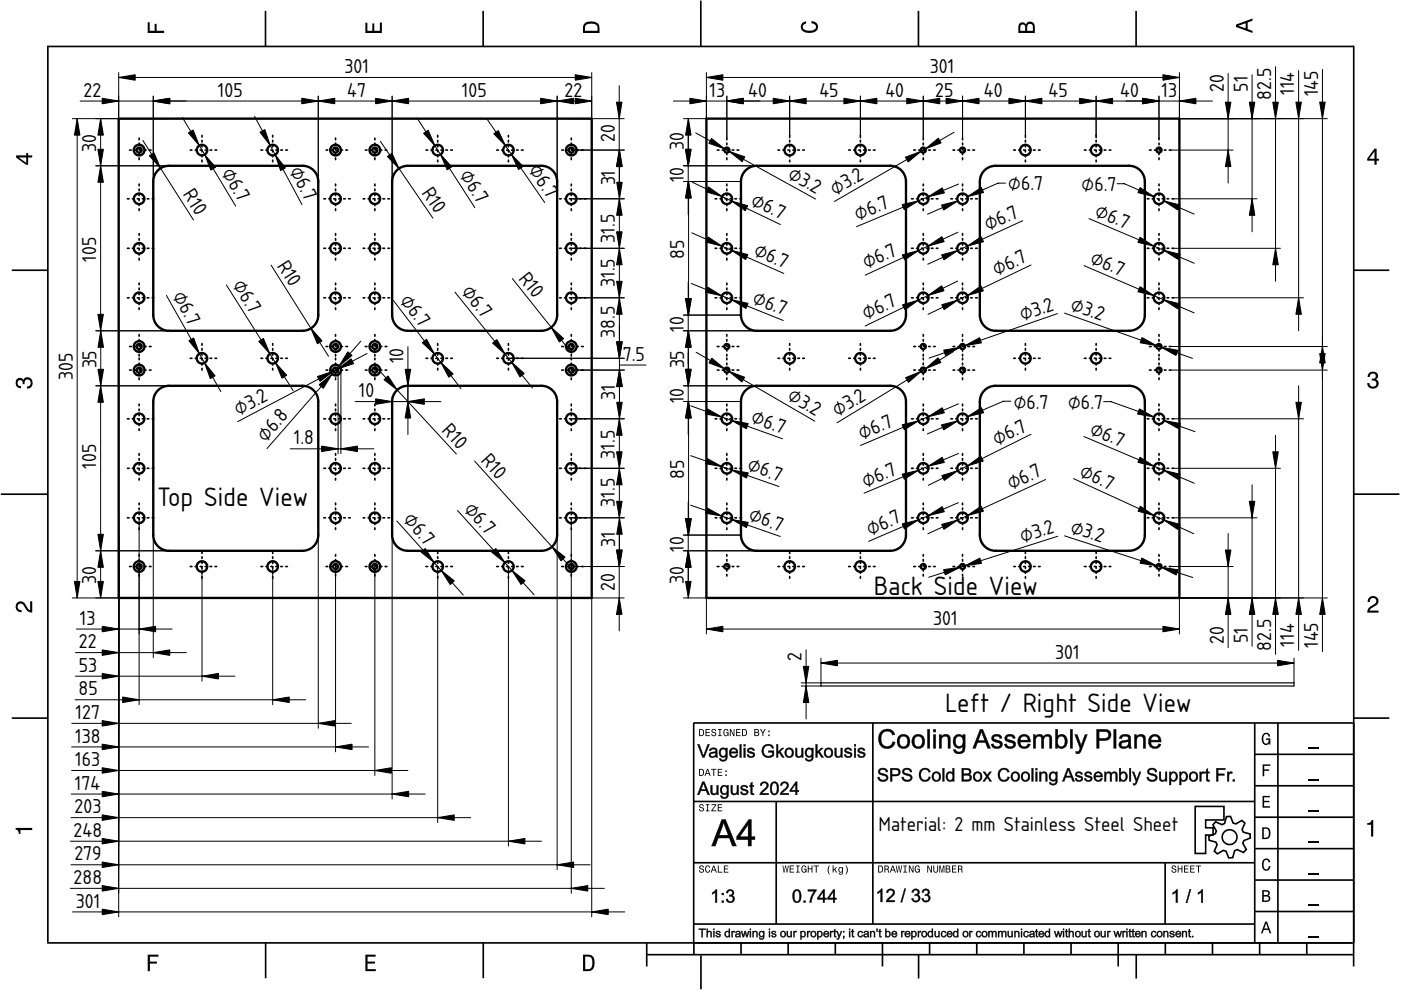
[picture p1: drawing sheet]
<svg xmlns="http://www.w3.org/2000/svg" width="297mm" height="210mm" viewBox="0 0 297 210" stroke-linecap="round" stroke-linejoin="round" font-family="sans-serif">
<defs><g id="words">
<g font-size="5.3">
<text x="33.4" y="107.2">Top Side View</text>
<text x="185.3" y="126.1">Back Side View</text>
<text x="200.4" y="151">Left / Right Side View</text>
</g>
<g font-size="4">
<text x="73.1" y="15.5">301</text>
<text x="197.2" y="15.5">301</text>
<text x="17.7" y="20.5">22</text>
<text x="46.2" y="20.5">105</text>
<text x="73.6" y="20.5">47</text>
<text x="98" y="20.5">105</text>
<text x="119.7" y="20.5">22</text>
<text x="150.4" y="20.5">13</text>
<text x="158.6" y="20.5">40</text>
<text x="173.7" y="20.5">45</text>
<text x="187.7" y="20.5">40</text>
<text x="198.3" y="20.5">25</text>
<text x="208.6" y="20.5">40</text>
<text x="222.3" y="20.5">45</text>
<text x="237.5" y="20.5">40</text>
<text x="246.3" y="20.5">13</text>
<text x="259.5" y="19.6" transform="rotate(-90 259.5 19.6)">20</text>
<text x="264.5" y="19.4" transform="rotate(-90 264.5 19.4)">51</text>
<text x="269.5" y="21.1" transform="rotate(-90 269.5 21.1)">82.5</text>
<text x="274.4" y="20.2" transform="rotate(-90 274.4 20.2)">114</text>
<text x="279.4" y="20.4" transform="rotate(-90 279.4 20.4)">145</text>
<text x="20.4" y="32.3" transform="rotate(-90 20.4 32.3)">30</text>
<text x="130.4" y="30.1" transform="rotate(-90 130.4 30.1)">20</text>
<text x="145" y="31.8" transform="rotate(-90 145 31.8)">30</text>
<text x="38.7" y="41.2" transform="rotate(58 38.7 41.2)">R10</text>
<text x="46.9" y="36.7" transform="rotate(59 46.9 36.7)">⌀6.7</text>
<text x="61.3" y="36.2" transform="rotate(62 61.3 36.2)">⌀6.7</text>
<text x="89.3" y="40.9" transform="rotate(56 89.3 40.9)">R10</text>
<text x="97.4" y="37.1" transform="rotate(57 97.4 37.1)">⌀6.7</text>
<text x="112" y="36.1" transform="rotate(55 112 36.1)">⌀6.7</text>
<text x="130.4" y="39.3" transform="rotate(-90 130.4 39.3)">31</text>
<text x="145" y="38.7" transform="rotate(-90 145 38.7)">1</text>
<text x="145" y="37.3" transform="rotate(-90 145 37.3)">0</text>
<text x="166.8" y="37.7" transform="rotate(29 166.8 37.7)">⌀3.2</text>
<text x="177.1" y="41.5" transform="rotate(-30 177.1 41.5)">⌀3.2</text>
<text x="213.8" y="40.4">⌀6.7</text>
<text x="229.3" y="40.5">⌀6.7</text>
<text x="159" y="43.4" transform="rotate(26 159 43.4)">⌀6.7</text>
<text x="181.9" y="46.9" transform="rotate(-23 181.9 46.9)">⌀6.7</text>
<text x="231.9" y="45.7" transform="rotate(23 231.9 45.7)">⌀6.7</text>
<text x="130.4" y="51.5" transform="rotate(-90 130.4 51.5)">31.5</text>
<text x="159.6" y="54" transform="rotate(24 159.6 54)">⌀6.7</text>
<text x="209.5" y="49.1" transform="rotate(-25 209.5 49.1)">⌀6.7</text>
<text x="20.4" y="55.5" transform="rotate(-90 20.4 55.5)">105</text>
<text x="58.7" y="56.3" transform="rotate(58 58.7 56.3)">R10</text>
<text x="109.8" y="59.1" transform="rotate(51 109.8 59.1)">R10</text>
<text x="145.1" y="54.9" transform="rotate(-90 145.1 54.9)">85</text>
<text x="183.7" y="57.1" transform="rotate(-25 183.7 57.1)">⌀6.7</text>
<text x="211.3" y="58.6" transform="rotate(-26 211.3 58.6)">⌀6.7</text>
<text x="230.9" y="55.7" transform="rotate(23 230.9 55.7)">⌀6.7</text>
<text x="36.5" y="62.8" transform="rotate(60 36.5 62.8)">⌀6.7</text>
<text x="49.2" y="60.5" transform="rotate(58 49.2 60.5)">⌀6.7</text>
<text x="84.7" y="63.7" transform="rotate(53 84.7 63.7)">⌀6.7</text>
<text x="97.7" y="61.9" transform="rotate(51 97.7 61.9)">⌀6.7</text>
<text x="130.4" y="60.8" transform="rotate(-90 130.4 60.8)">31.5</text>
<text x="159.4" y="64.2" transform="rotate(22 159.4 64.2)">⌀6.7</text>
<text x="226.7" y="65.7" transform="rotate(19 226.7 65.7)">⌀3.2</text>
<text x="130.4" y="71.6" transform="rotate(-90 130.4 71.6)">38.5</text>
<text x="145" y="70.3" transform="rotate(-90 145 70.3)">1</text>
<text x="145" y="68.9" transform="rotate(-90 145 68.9)">0</text>
<text x="183.7" y="67.9" transform="rotate(-26 183.7 67.9)">⌀6.7</text>
<text x="216.8" y="68" transform="rotate(-19 216.8 68)">⌀3.2</text>
<text x="85.6" y="77" transform="rotate(-90 85.6 77)">10</text>
<text x="132.1" y="76.5">7.5</text>
<text x="15.4" y="80.6" transform="rotate(-90 15.4 80.6)">305</text>
<text x="20.4" y="78.1" transform="rotate(-90 20.4 78.1)">35</text>
<text x="145" y="78.1" transform="rotate(-90 145 78.1)">35</text>
<text x="50.6" y="88.2" transform="rotate(-28 50.6 88.2)">⌀3.2</text>
<text x="76.1" y="84.2">10</text>
<text x="130.4" y="84.7" transform="rotate(-90 130.4 84.7)">31</text>
<text x="145" y="85.5" transform="rotate(-90 145 85.5)">1</text>
<text x="145" y="84.1" transform="rotate(-90 145 84.1)">0</text>
<text x="159.1" y="89.5" transform="rotate(20 159.1 89.5)">⌀6.7</text>
<text x="166.7" y="84.7" transform="rotate(30 166.7 84.7)">⌀3.2</text>
<text x="177.6" y="88.4" transform="rotate(-31 177.6 88.4)">⌀3.2</text>
<text x="214.9" y="86.6">⌀6.7</text>
<text x="226.5" y="86.7">⌀6.7</text>
<text x="56.3" y="93.9" transform="rotate(-49 56.3 93.9)">⌀6.8</text>
<text x="62.3" y="94.2">1.8</text>
<text x="93.5" y="91.4" transform="rotate(47 93.5 91.4)">R10</text>
<text x="182.7" y="93.3" transform="rotate(-23 182.7 93.3)">⌀6.7</text>
<text x="211.3" y="94.6" transform="rotate(-26 211.3 94.6)">⌀6.7</text>
<text x="230.9" y="91.9" transform="rotate(23 230.9 91.9)">⌀6.7</text>
<text x="20.4" y="99.4" transform="rotate(-90 20.4 99.4)">105</text>
<text x="101.8" y="97.7" transform="rotate(48 101.8 97.7)">R10</text>
<text x="130.4" y="97.3" transform="rotate(-90 130.4 97.3)">31.5</text>
<text x="145.1" y="101.5" transform="rotate(-90 145.1 101.5)">85</text>
<text x="158.3" y="99.7" transform="rotate(19 158.3 99.7)">⌀6.7</text>
<text x="228.7" y="100.9" transform="rotate(25 228.7 100.9)">⌀6.7</text>
<text x="130.4" y="107.4" transform="rotate(-90 130.4 107.4)">31.5</text>
<text x="183.5" y="103.4" transform="rotate(-23 183.5 103.4)">⌀6.7</text>
<text x="214.4" y="104" transform="rotate(-25 214.4 104)">⌀6.7</text>
<text x="85.4" y="110.4" transform="rotate(48 85.4 110.4)">⌀6.7</text>
<text x="98.2" y="108.1" transform="rotate(48 98.2 108.1)">⌀6.7</text>
<text x="158.5" y="110.3" transform="rotate(19 158.5 110.3)">⌀6.7</text>
<text x="184.5" y="113.6" transform="rotate(-23 184.5 113.6)">⌀6.7</text>
<text x="226.7" y="112.9" transform="rotate(18 226.7 112.9)">⌀3.2</text>
<text x="130.4" y="116" transform="rotate(-90 130.4 116)">31</text>
<text x="145" y="117" transform="rotate(-90 145 117)">1</text>
<text x="145" y="115.6" transform="rotate(-90 145 115.6)">0</text>
<text x="216.8" y="115" transform="rotate(-18 216.8 115)">⌀3.2</text>
<text x="20.4" y="123.8" transform="rotate(-90 20.4 123.8)">30</text>
<text x="130.4" y="125.2" transform="rotate(-90 130.4 125.2)">20</text>
<text x="145" y="123.9" transform="rotate(-90 145 123.9)">30</text>
<text x="16.7" y="137.4">22</text>
<text x="17" y="132.4">13</text>
<text x="197.8" y="132.4">301</text>
<text x="259.5" y="136.6" transform="rotate(-90 259.5 136.6)">20</text>
<text x="264.5" y="136.4" transform="rotate(-90 264.5 136.4)">51</text>
<text x="274.4" y="137.1" transform="rotate(-90 274.4 137.1)">114</text>
<text x="279.4" y="137.4" transform="rotate(-90 279.4 137.4)">145</text>
<text x="16.7" y="142.4">53</text>
<text x="170" y="140.1" transform="rotate(-90 170 140.1)">2</text>
<text x="223.7" y="139.6">301</text>
<text x="269.5" y="138" transform="rotate(-90 269.5 138)">82.5</text>
<text x="16.6" y="147.4">85</text>
<text x="16" y="152.4">127</text>
<text x="15.9" y="157.4">138</text>
<text x="15.9" y="167.4">174</text>
<text x="16" y="162.4">163</text>
<text x="15.8" y="172.4">203</text>
<text x="15.6" y="177.4">248</text>
<text x="186.3" y="176.2">Material: 2 mm Stainless Steel Sheet</text>
<text x="15.8" y="182.4">279</text>
<text x="15.6" y="187.4">288</text>
<text x="16.1" y="192.4">301</text>
</g>
</g></defs>
<g fill="none" stroke="#000" stroke-width=".35">
<path d="M10.1 9.9h277M10.1 9.7v190.1M56.3 2.3v7.5M102.4 2.3v7.5M148.6 .1v9.8M194.7 2.3v7.5M240.9 2.3v7.5M287 9.7v195.2M2.5 57.3h7.5M287.1 57.3h7.5M.2 104.8h10M287 104.8h9.7"/>
<path d="M2.5 152.3h7.5M147 153.3h140.1M147.1 153.3v46.7M185.1 153.2v42.8M266 159.9h21M266 153.3v46.7M270.9 153.3v46.7M287.1 152.3h7.5M147 169.9h119M164.6 169.9v26M266 179.9h21M266 173.3h21"/>
<path d="M266 166.6h21M10 199.9h277.1M56.3 199.9v7.5M102.5 199.9v7.5M137.1 199.9v5M147 195.9h119M147 182.9h119M147.1 199.9v2.5M157.1 199.9v2.5M167.1 199.9v2.5M177.1 199.9v2.5M187.1 199.9v5"/>
<path d="M197.1 199.9v2.5M207.1 199.9v2.5M217.1 199.9v2.5M227.1 199.9v2.5M237.1 199.9v5M247 182.9v13M247.1 199.9v2.5M257.1 199.9v2.5M266 193.3h21M266 186.6h21M267.1 199.9v2.5M277.1 199.9v2.5"/>
<path d="M137.1 202.4h150M148.6 202.6v7.2M194.8 202.4v5.1M240.9 202.4v5.1"/>
</g>
<g fill="#000">
<path d="M31.3 4.7h.4v1.8h1.1v-1.4h.4v1.4h1.6v.5h-3.5z" fill-rule="evenodd"/>
<path d="M77.5 4.8h.4v1.7h1v-1.5h.5v1.5h1.1v-1.7h.5v2.2h-3.5z" fill-rule="evenodd"/>
<path d="M124 4.9a2.19 2.19 0 0 0-.4 2.1h3.5v-1.2a1.42 1.42 0 0 0-1.7-1.3zM124.3 5.2a2.14 2.14 0 0 1 2.3 .3l.1 1h-2.7l.1-1z" fill-rule="evenodd"/>
<path d="M170.1 4.9l.8-.4v.5a.7 .7 0 0 0-.7 .5 .7 .7 0 0 0 .3 .8 1.69 1.69 0 0 0 2.5-.6 .9 .9 0 0 0-.9-.8v-.5a1.24 1.24 0 0 1 1.3 1.1 1.24 1.24 0 0 1-1 1.4 2.22 2.22 0 0 1-2.5-.7l-.1-.5z" fill-rule="evenodd"/>
<path d="M216.1 5l-.2 .8v1.2h3.5v-1.3a.98 .98 0 0 0-.7-1.1 .98 .98 0 0 0-1.2 .6 .84 .84 0 0 0-1.4-.2zM216.4 5.3a.54 .54 0 0 1 .7-.1 .54 .54 0 0 1 .3 .6v.7h-1.1zM217.9 5.2a.62 .62 0 0 1 .7-.1 .62 .62 0 0 1 .4 .6v.8h-1.2z" fill-rule="evenodd"/>
<path d="M262.1 5.2v.5l3.5 1.3v-.5l-1.1-.3v-1.4l1.1-.4v-.5zM262.6 5.5l1.5-.6v1.1z" fill-rule="evenodd"/>
<path d="M3.4 32.9v.5l2.1 1.5h.5v-1.5h.8v-.5h-.8v-.5h-.4v.5zM4 33.4h1.6v1.1z" fill-rule="evenodd"/>
<path d="M291.4 31.5l-1.5 2.1v.5h1.5v.8h.5v-.8h.5v-.4h-.5v-2.2zM291.4 32.1v1.6h-1.1z" fill-rule="evenodd"/>
<path d="M3.6 80.4a.86 .86 0 0 1 1.4 .1 1.06 1.06 0 0 1 1.2-.5 1.06 1.06 0 0 1 .7 1.2 1.1 1.1 0 0 1-1.2 1.2v-.5a.71 .71 0 0 0 .8-.9 .71 .71 0 0 0-1.3-.1v.6h-.4a.61 .61 0 0 0-.3-.8 .61 .61 0 0 0-.8 .2 .61 .61 0 0 0 .2 .8l.6 .2v.4a1.15 1.15 0 0 1-1.2-.6 1.15 1.15 0 0 1 .3-1.3z" fill-rule="evenodd"/>
<path d="M290.3 79.1a1.08 1.08 0 0 1 1.3-.2 1.08 1.08 0 0 1 .5 1.3l-.4 .2a1.06 1.06 0 0 1 .6 1.3 1.06 1.06 0 0 1-1.2 .7 1.1 1.1 0 0 1-1.2-1.2h.4a.71 .71 0 0 0 1 .8 .71 .71 0 0 0 .1-1.3h-.6v-.4a.61 .61 0 0 0 .8-.3 .61 .61 0 0 0-.2-.8 .61 .61 0 0 0-.8 .2l-.2 .5h-.4z" fill-rule="evenodd"/>
<path d="M3.6 127.8a1.22 1.22 0 0 1 2 .7l.4 .6 .4 .3v-1.9h.4v2.4a1.8 1.8 0 0 1-1.7-1.4 .71 .71 0 0 0-.9-.5 .71 .71 0 0 0-.5 .8 .71 .71 0 0 0 .9 .6v.4a1.18 1.18 0 0 1-1.2-.6 1.18 1.18 0 0 1 .2-1.4z" fill-rule="evenodd"/>
<path d="M290.3 126.7a1.18 1.18 0 0 1 1.9 .3 1.18 1.18 0 0 1-1 1.7l-.5 .3-.3 .5h1.9v.4h-2.4a1.8 1.8 0 0 1 1.4-1.7 .71 .71 0 0 0 .5-.9 .71 .71 0 0 0-.9-.5 .71 .71 0 0 0-.5 .8h-.4z" fill-rule="evenodd"/>
<path d="M148.2 154.6v1.5h.5a.77 .77 0 0 0 .6-.8 .77 .77 0 0 0-.6-.7zM148.4 154.8a.58 .58 0 0 1 .7 .5 .58 .58 0 0 1-.7 .6zM149.6 154.6v1.5h.9v-.2h-.7v-.5h.6v-.2h-.6v-.4h.7v-.2zM151 154.7a.53 .53 0 0 0 0 .6 .53 .53 0 0 0 .6 .2 .32 .32 0 0 1-.3 .5 .32 .32 0 0 1-.3-.4h-.2a.5 .5 0 0 0 .7 .5 .5 .5 0 0 0 .1-.8l-.4-.1a.28 .28 0 0 1-.1-.4 .28 .28 0 0 1 .4-.1 .28 .28 0 0 1 .1 .3h.2a.51 .51 0 0 0-.3-.4 .51 .51 0 0 0-.5 .1zM152.3 154.6v.2h.2v1.1h-.2v.2h.7v-.2h-.3v-1.1h.3v-.2zM153.5 154.7a.81 .81 0 0 0 .5 1.4l.3-.2 .2 .2v-.8h-.6v.1h.4l-.2 .5a.6 .6 0 0 1-.5-.6 .6 .6 0 0 1 .4-.6l.2 .3h.3l-.2-.3a.53 .53 0 0 0-.8 0zM154.7 154.6v1.5h.2v-1.3l.6 1.3h.2v-1.5h-.2v1.2l-.5-1.2zM156.1 154.6v1.5h.9v-.2h-.7v-.5h.6v-.2h-.6v-.4h.7v-.2zM157.3 154.6v1.5h.5a.77 .77 0 0 0 .6-.8 .77 .77 0 0 0-.6-.7zM157.5 154.8a.57 .57 0 0 1 .7 .5 .57 .57 0 0 1-.7 .6zM159.9 154.6v1.5h.6a.42 .42 0 0 0 .5-.3 .42 .42 0 0 0-.3-.5l.2-.2-.1-.4zM160.1 154.8h.3a.23 .23 0 0 1 .3 .2 .23 .23 0 0 1-.3 .2h-.3zM160.1 155.4h.4a.26 .26 0 0 1 .3 .2 .26 .26 0 0 1-.3 .3h-.4zM161.1 154.6l.5 .9v.6h.2v-.6l.5-.9h-.2l-.4 .7-.3-.7zM162.9 155.8v.3h.3v-.3zM162.9 154.9v.3h.3v-.3z" fill-rule="evenodd"/>
<path d="M267.8 155.7a.85 .85 0 0 1 .9-.3 .85 .85 0 0 1 .6 .8h-.3l-.1-.3a.49 .49 0 0 0-.4-.3 .49 .49 0 0 0-.5 .3 1.2 1.2 0 0 0 .4 1.8 .66 .66 0 0 0 .6-.8h-.6v-.3h.9v1.3h-.1l-.1-.3-.3 .3a.85 .85 0 0 1-1.2-.7v-1.1z" fill-rule="evenodd"/>
<path d="M3.3 175.5h3.5v.5h-2.5v.8h-.3a.77 .77 0 0 0-.7-.9z" fill-rule="evenodd"/>
<path d="M148.4 170.6a.53 .53 0 0 0 0 .6 .53 .53 0 0 0 .6 .2 .32 .32 0 0 1-.3 .5 .32 .32 0 0 1-.3-.4h-.2a.5 .5 0 0 0 .7 .6 .5 .5 0 0 0 .1-.9l-.4-.1a.28 .28 0 0 1-.1-.4 .28 .28 0 0 1 .4-.1 .28 .28 0 0 1 .1 .4h.2a.51 .51 0 0 0-.3-.5 .51 .51 0 0 0-.5 .1zM149.7 170.5v.2h.2v1.1h-.2v.2h.7v-.2h-.3v-1.1h.3v-.2zM150.8 170.5v.2h.8l-.8 1.3h1.1v-.2h-.9l.9-1.3zM152.2 170.5v1.5h.9v-.2h-.7v-.5h.6v-.1h-.6v-.5h.7v-.2z" fill-rule="evenodd"/>
<path d="M148.2 163v1.5h.5a.77 .77 0 0 0 .6-.7 .77 .77 0 0 0-.6-.8zM148.4 163.2a.58 .58 0 0 1 .7 .6 .58 .58 0 0 1-.7 .5zM149.9 163l-.5 1.5h.2l.1-.4h.6l.2 .4h.2l-.6-1.5zM150 163.2l.3 .7h-.5zM150.8 163v.2h.4v1.3h.2v-1.3h.5v-.2zM152.2 163v1.5h.9v-.2h-.7v-.5h.6v-.2h-.6v-.4h.7v-.2zM153.8 164.2v.3h.3v-.3zM153.8 163.4v.3h.3v-.3z" fill-rule="evenodd"/>
<path d="M267.7 168.7h1.5v.3h-1.2v.8h1.1v.3h-1.1v.8h1.3v.3h-1.6z" fill-rule="evenodd"/>
<path d="M267.7 162.1h1.6v.3h-1.3v.7h1.1v.3h-1.1v1.2h-.3z" fill-rule="evenodd"/>
<path d="M267.6 175.4v2.5h.8a1.37 1.37 0 0 0 .7-2.2 1.56 1.56 0 0 0-1.5-.3zM267.9 175.7a.98 .98 0 0 1 1.2 .7 .98 .98 0 0 1-.7 1.2h-.5z" fill-rule="evenodd"/>
<path d="M289.9 174.5a.77 .77 0 0 0 .9-.7h.4v3.6h-.5v-2.5h-.8z" fill-rule="evenodd"/>
<path d="M148.4 183.6a.53 .53 0 0 0 0 .6 .53 .53 0 0 0 .6 .2 .32 .32 0 0 1-.3 .5 .32 .32 0 0 1-.3-.4h-.2a.5 .5 0 0 0 .7 .6 .5 .5 0 0 0 .1-.9l-.4-.1a.28 .28 0 0 1-.1-.4 .28 .28 0 0 1 .4-.1 .28 .28 0 0 1 .1 .4h.2a.51 .51 0 0 0-.3-.5 .51 .51 0 0 0-.5 .1zM149.6 183.7l-.1 .2a.67 .67 0 0 0 .1 .9 .67 .67 0 0 0 .8 .1l.2-.4h-.2l-.2 .3a.6 .6 0 0 1-.5-.5 .6 .6 0 0 1 .5-.6l.2 .3h.2l-.2-.4a.5 .5 0 0 0-.8 .1zM151.2 183.5l-.5 1.5h.2l.1-.4h.6l.2 .4h.2l-.6-1.5zM151.3 183.7l.3 .7h-.5zM152.2 183.5v1.5h1v-.2h-.8v-1.3zM153.5 183.5v1.5h.9v-.2h-.7v-.5h.6v-.2h-.6v-.4h.7v-.2z" fill-rule="evenodd"/>
<path d="M165.9 183.5l.2 1.5h.2l.3-1.3 .2 1.3h.2l.2-1.5h-.1l-.2 1.3-.2-1.3h-.2l-.2 1.3-.2-1.3zM167.4 183.5v1.5h1v-.2h-.8v-.5h.7v-.2h-.7v-.4h.7v-.2zM168.8 183.5v.2h.3v1.1h-.3v.2h.7v-.2h-.2v-1.1h.2v-.2zM170 183.7a.82 .82 0 0 0 .6 1.3l.3-.2 .1 .2v-.8h-.5v.2h.3l-.2 .4a.6 .6 0 0 1-.5-.5 .6 .6 0 0 1 .5-.6l.2 .3h.2l-.2-.4a.53 .53 0 0 0-.8 .1zM171.3 183.5v1.5h.2v-.7h.6v.7h.2v-1.5h-.2v.6h-.6v-.6zM172.5 183.5v.2h.5v1.3h.2v-1.3h.4v-.2zM175.8 183.5a1.35 1.35 0 0 0 .2 1.9 1.84 1.84 0 0 1 0-1.9zM176.5 183.5v1.5h.2v-.4l.2-.2 .4 .6h.2l-.4-.7 .4-.5h-.2l-.6 .6v-.9zM177.9 184a.59 .59 0 0 0-.2 .7 .59 .59 0 0 0 .7 .3l.1-.2a.31 .31 0 0 1-.1 .5 .31 .31 0 0 1-.4-.2h-.2a.47 .47 0 0 0 .5 .4 .47 .47 0 0 0 .4-.5v-1.2h-.2v.2l-.3-.2zM178 184.1l.1-.1a.42 .42 0 0 1 .4 .4 .42 .42 0 0 1-.4 .5l-.1-.3zM179.3 183.5a1.85 1.85 0 0 1 0 1.9 1.22 1.22 0 0 0 0-1.9z" fill-rule="evenodd"/>
<path d="M186.2 183.5v1.5h.5a.77 .77 0 0 0 .6-.7 .77 .77 0 0 0-.6-.8zM186.4 183.7a.58 .58 0 0 1 .6 .6 .58 .58 0 0 1-.6 .5zM187.5 183.5v1.5h.2v-.6a.45 .45 0 0 1 .5 .1 .45 .45 0 0 1 .1 .5h.2l-.2-.7a.42 .42 0 0 0 .1-.5 .42 .42 0 0 0-.4-.3zM187.7 183.7h.3a.26 .26 0 0 1 .3 .2 .26 .26 0 0 1-.4 .3h-.2zM189.2 183.5l-.6 1.5h.2l.2-.4h.6l.1 .4h.2l-.5-1.5zM189.3 183.7l.2 .7h-.4zM189.9 183.5l.3 1.5h.2l.2-1.3 .2 1.3h.2l.3-1.5h-.2l-.2 1.3-.2-1.3h-.2l-.2 1.3-.2-1.3zM191.5 183.5v.2h.3v1.1h-.3v.2h.8v-.2h-.3v-1.1h.3v-.2zM192.7 183.5v1.5h.2v-1.2l.6 1.2h.2v-1.5h-.2v1.2l-.6-1.2zM194.1 183.7a.81 .81 0 0 0 .5 1.3l.3-.2 .1 .2v-.8h-.5v.2h.3l-.2 .4a.6 .6 0 0 1-.5-.5 .6 .6 0 0 1 .5-.6l.2 .3h.2l-.2-.4a.53 .53 0 0 0-.7 .1zM196.6 183.5v1.5h.2v-1.2l.6 1.2h.2v-1.5h-.2v1.2l-.6-1.2zM197.9 183.5v.9a.52 .52 0 0 0 .5 .6 .52 .52 0 0 0 .5-.6v-.9h-.2v.9a.33 .33 0 0 1-.3 .5 .33 .33 0 0 1-.3-.5v-.9zM199.2 183.5v1.5h.1v-1.4l.3 1.4h.2l.3-1.4v1.4h.1v-1.5h-.2l-.3 1.3-.3-1.3zM200.5 183.5v1.5h.6a.42 .42 0 0 0 .4-.3 .42 .42 0 0 0-.2-.5l.2-.2-.1-.4zM200.7 183.7h.3a.23 .23 0 0 1 .3 .2 .23 .23 0 0 1-.3 .2h-.3zM200.7 184.3h.3a.26 .26 0 0 1 .3 .3 .26 .26 0 0 1-.3 .2h-.3zM201.8 183.5v1.5h1v-.2h-.8v-.5h.7v-.2h-.7v-.4h.8v-.2zM203.1 183.5v1.5h.2v-.6a.45 .45 0 0 1 .5 .1 .45 .45 0 0 1 .1 .5h.2l-.2-.7a.42 .42 0 0 0 .1-.5 .42 .42 0 0 0-.4-.3zM203.3 183.7h.3a.26 .26 0 0 1 .3 .2 .26 .26 0 0 1-.4 .3h-.2z" fill-rule="evenodd"/>
<path d="M248.5 183.6a.53 .53 0 0 0 0 .6 .53 .53 0 0 0 .6 .2 .32 .32 0 0 1-.2 .5 .32 .32 0 0 1-.3-.4h-.2a.5 .5 0 0 0 .6 .6 .5 .5 0 0 0 .2-.9l-.4-.1a.28 .28 0 0 1-.1-.4 .28 .28 0 0 1 .3-.1 .28 .28 0 0 1 .2 .4h.2a.51 .51 0 0 0-.3-.5 .51 .51 0 0 0-.6 .1zM249.7 183.5v1.5h.2v-.7h.6v.7h.2v-1.5h-.2v.6h-.6v-.6zM251 183.5v1.5h1v-.2h-.8v-.5h.7v-.2h-.7v-.4h.8v-.2zM252.3 183.5v1.5h1v-.2h-.8v-.5h.7v-.2h-.7v-.4h.8v-.2zM253.5 183.5v.2h.5v1.3h.2v-1.3h.5v-.2z" fill-rule="evenodd"/>
<path d="M268.3 195.4l-1 2.5h.4l.2-.7h1l.3 .7h.3l-.9-2.5zM268.4 195.8l.4 1.1h-.7z" fill-rule="evenodd"/>
<path d="M267.6 188.7v2.5h1a.7 .7 0 0 0 .7-.5 .7 .7 0 0 0-.4-.8 .61 .61 0 0 0 .3-.8 .61 .61 0 0 0-.7-.4zM267.9 189h.6a.38 .38 0 0 1 .4 .4 .38 .38 0 0 1-.5 .4h-.5zM267.9 190.1h.6a.44 .44 0 0 1 .5 .4 .44 .44 0 0 1-.5 .4h-.6z" fill-rule="evenodd"/>
<path d="M267.8 182.3a.85 .85 0 0 1 .9-.3 .85 .85 0 0 1 .6 .8h-.3l-.1-.2a.47 .47 0 0 0-.4-.3 .47 .47 0 0 0-.4 .3 1.21 1.21 0 0 0 .4 1.7 .64 .64 0 0 0 .5-.7h.4a.89 .89 0 0 1-.8 1 .89 .89 0 0 1-1-.7v-1.1z" fill-rule="evenodd"/>
<path d="M31.3 202.4h2.3v.4h-1.8v1.1h1.5v.4h-1.5v1.6h-.5z" fill-rule="evenodd"/>
<path d="M77.5 202.4h2.1v.4h-1.7v1.1h1.6v.4h-1.6v1.2h1.8v.4h-2.2z" fill-rule="evenodd"/>
<path d="M123.6 202.4v3.5h1.2a1.42 1.42 0 0 0 1.3-1.7 1.38 1.38 0 0 0-1.3-1.8zM124.1 202.8l1 .1a1.89 1.89 0 0 1 0 2.5l-1 .1z" fill-rule="evenodd"/>
</g>
<path d="M277.3 158.6h2.2M277.3 178.6h2.2M277.3 172h2.2M277.3 165.3h2.2M277.3 198.6h2.2M277.3 192h2.2M277.3 185.3h2.2" fill="none" stroke="#000" stroke-width=".25"/>
<g fill="#000">
<path d="M186.8 155.1a1.76 1.76 0 0 1 2.9 .6l-.5 .2a1.26 1.26 0 0 0-1.6-.8 1.26 1.26 0 0 0-.8 1.5 1.28 1.28 0 0 0 .9 1.6 1.28 1.28 0 0 0 1.6-1l.5 .2a1.85 1.85 0 0 1-2.3 1.2 1.85 1.85 0 0 1-1.2-2.3zM190.6 156a1.47 1.47 0 0 1 2.3 1 1.47 1.47 0 0 1-1.9 1.6 1.69 1.69 0 0 1-.4-2.6zM190.9 156.4a1.12 1.12 0 0 0-.2 1.2 1.12 1.12 0 0 0 1.1 .7 1.13 1.13 0 0 0 .6-1.3 1.13 1.13 0 0 0-1.1-.9zM193.8 156a1.47 1.47 0 0 1 2.3 1 1.47 1.47 0 0 1-2 1.6 1.69 1.69 0 0 1-.3-2.6zM194.1 156.4a1.12 1.12 0 0 0-.3 1.2 1.12 1.12 0 0 0 1.1 .7 1.13 1.13 0 0 0 .7-1.3 1.13 1.13 0 0 0-1.1-.9zM196.6 154.6h.5v4.1h-.5zM197.9 154.6h.5v.6h-.5zM197.9 155.7h.5v3h-.5zM199.1 155.7h.5v.5a1.04 1.04 0 0 1 1.2-.5 1.04 1.04 0 0 1 .7 1.2v1.8h-.5v-1.8a.72 .72 0 0 0-.8-.8 .72 .72 0 0 0-.6 1v1.6h-.5zM202.5 156a1.15 1.15 0 0 1 1.7 .1v-.4h.4v2.6a1.32 1.32 0 0 1-.8 1.5 1.32 1.32 0 0 1-1.6-.6v-.3l.4 .1a.82 .82 0 0 0 1.1 .4 .82 .82 0 0 0 .4-1.1 1.26 1.26 0 0 1-1.5 .1 1.26 1.26 0 0 1-.5-1.5zM202.8 156.4a1.08 1.08 0 0 0-.2 1.2 1.08 1.08 0 0 0 1 .6 1.1 1.1 0 0 0 .6-1.2 1.1 1.1 0 0 0-1-.9zM207.8 154.6h.6l1.6 4.1h-.6l-.5-1.3h-1.6l-.5 1.3h-.6zM208.1 155.1l-.7 1.9h1.4zM210.4 156a1.22 1.22 0 0 1 2 .5l-.4 .1a.65 .65 0 0 0-.7-.5 .65 .65 0 0 0-.6 .5l.3 .2a1.42 1.42 0 0 1 1.6 1 1.24 1.24 0 0 1-1.3 1 1.24 1.24 0 0 1-1.2-1l.5-.1a.7 .7 0 0 0 .7 .6 .7 .7 0 0 0 .7-.6l-.2-.2a1.66 1.66 0 0 1-1.6-1zM213.2 156a1.22 1.22 0 0 1 2.1 .5l-.5 .1a.65 .65 0 0 0-.7-.5 .65 .65 0 0 0-.6 .5l.3 .2a1.42 1.42 0 0 1 1.6 1 1.24 1.24 0 0 1-1.3 1 1.24 1.24 0 0 1-1.2-1l.5-.1a.7 .7 0 0 0 .7 .6 .7 .7 0 0 0 .7-.6l-.2-.2a1.66 1.66 0 0 1-1.6-1zM216.2 156.1a1.36 1.36 0 0 1 1.6-.3 1.36 1.36 0 0 1 .7 1.5h-2.2a.85 .85 0 0 0 .6 1 .85 .85 0 0 0 1-.6l.5 .1a1.43 1.43 0 0 1-1.9 .8 1.43 1.43 0 0 1-.6-2zM216.6 156.3l-.3 .6h1.6a.8 .8 0 0 0-.4-.7 .8 .8 0 0 0-.9 .1zM219.1 155.7h.4v.5a.98 .98 0 0 1 1.7 0 .95 .95 0 0 1 1.1-.5 .95 .95 0 0 1 .7 1v2h-.5v-1.9a.64 .64 0 0 0-.7-.7 .64 .64 0 0 0-.5 .9v1.7h-.5v-1.9a.63 .63 0 0 0-.7-.7 .63 .63 0 0 0-.5 .8v1.8h-.5zM223.8 154.6h.5v1.5a1.26 1.26 0 0 1 1.6-.1 1.26 1.26 0 0 1 .4 1.5 1.16 1.16 0 0 1-.8 1.1 1.16 1.16 0 0 1-1.3-.3v.4h-.4zM224.5 156.4a1.12 1.12 0 0 0-.3 1.2 1.12 1.12 0 0 0 1 .7 1.23 1.23 0 0 0 .6-1.2 1.23 1.23 0 0 0-.8-1zM226.9 154.6h.5v4.1h-.5zM227.9 155.7h.5l.8 2.4 .8-2.4h.5l-1.1 3a1.05 1.05 0 0 1-1.3 1.1v-.5a.65 .65 0 0 0 .9-.6zM232.5 154.6h1.5a1.23 1.23 0 0 1 1.6 1.2 1.23 1.23 0 0 1-1.5 1.2h-1.1v1.7h-.5zM233 155.1v1.5a2.47 2.47 0 0 0 1.8-.2 .74 .74 0 0 0 .1-1 .74 .74 0 0 0-.8-.3zM236.1 154.6h.5v4.1h-.5zM237.6 156a1.41 1.41 0 0 1 2.1 .3l.2 2.4h-.5l-.1-.4a1.2 1.2 0 0 1-2.1-.4 1.27 1.27 0 0 1 1.5-1h.3a.41 .41 0 0 0 .2-.5 .41 .41 0 0 0-.4-.3l-.8 .1-.2 .4h-.5zM237.9 157.5a.54 .54 0 0 0 .1 .8 .54 .54 0 0 0 .7 0 .9 .9 0 0 0 .5-1.1zM240.5 155.7h.5v.5a1.04 1.04 0 0 1 1.2-.5 1.04 1.04 0 0 1 .7 1.2v1.8h-.5v-1.8a.72 .72 0 0 0-.8-.8 .72 .72 0 0 0-.6 1v1.6h-.5zM243.9 156.1a1.36 1.36 0 0 1 1.6-.3 1.36 1.36 0 0 1 .7 1.5h-2.2a.85 .85 0 0 0 .6 1 .85 .85 0 0 0 1-.6l.6 .1a1.43 1.43 0 0 1-2 .8 1.43 1.43 0 0 1-.6-2zM244.3 156.3l-.3 .6h1.7a.8 .8 0 0 0-.5-.7 .8 .8 0 0 0-.9 .1z"/>
<path d="M186.8 155.1a1.8 1.8 0 0 1 3 .7l-.6 .1a1.24 1.24 0 0 0-1.5-.8 1.24 1.24 0 0 0-.9 1.5 1.24 1.24 0 0 0 .9 1.6 1.24 1.24 0 0 0 1.5-1l.6 .1a1.84 1.84 0 0 1-2.1 1.4 1.84 1.84 0 0 1-1.5-2.1l.1-.8zM186.9 155a2.16 2.16 0 0 0 .9 3.7 1.63 1.63 0 0 0 2-1.3l-.5-.2a1.3 1.3 0 0 1-1.6 1.1 1.3 1.3 0 0 1-.9-1.7 1.3 1.3 0 0 1 .8-1.5 1.3 1.3 0 0 1 1.6 .8l.5-.2a1.74 1.74 0 0 0-2.8-.7zM190.6 156a1.52 1.52 0 0 1 2.4 1 1.52 1.52 0 0 1-2 1.7 1.73 1.73 0 0 1-.4-2.7zM190.6 156a1.52 1.52 0 0 0-.3 1.8 1.52 1.52 0 0 0 1.7 .8 1.48 1.48 0 0 0 .8-2.1 1.48 1.48 0 0 0-2.2-.5zM191 156.4a1.07 1.07 0 0 0-.3 1.2 1.07 1.07 0 0 0 1.1 .6 1.09 1.09 0 0 0 .6-1.2 1.09 1.09 0 0 0-1.1-.8zM190.9 156.3a.98 .98 0 0 1 1.3 0 .98 .98 0 0 1 .2 1.2 .9 .9 0 0 1-1 .8 .9 .9 0 0 1-.7-1.1zM193.8 156a1.52 1.52 0 0 1 2.3 1 1.52 1.52 0 0 1-2 1.7 1.73 1.73 0 0 1-.3-2.7zM193.8 156a1.52 1.52 0 0 0-.3 1.8 1.52 1.52 0 0 0 1.7 .8 1.48 1.48 0 0 0 .7-2.1 1.48 1.48 0 0 0-2.1-.5zM194.1 156.4a1.07 1.07 0 0 0-.2 1.2 1.07 1.07 0 0 0 1 .6 1.09 1.09 0 0 0 .6-1.2 1.09 1.09 0 0 0-1-.8zM194.1 156.3a.98 .98 0 0 1 1.2 0 .98 .98 0 0 1 .3 1.2 .9 .9 0 0 1-1.1 .8 .9 .9 0 0 1-.7-1.1zM196.6 154.6h.6v4.1h-.6zM196.6 154.6v4.1h.5v-4.1zM197.8 154.6h.6v.7h-.6zM197.9 154.6v.6h.5v-.6zM197.8 155.7h.6v3h-.6zM197.9 155.7v3h.5v-3zM199.1 155.7h.5v.5a1.05 1.05 0 0 1 1.3-.5 1.05 1.05 0 0 1 .6 1.2v1.8h-.5v-1.8a.67 .67 0 0 0-.8-.8 .67 .67 0 0 0-.5 1v1.6h-.6zM199.1 155.7v3h.5v-1.6a.75 .75 0 0 1 .6-1 .75 .75 0 0 1 .8 .8v1.8h.5v-2.3a1.05 1.05 0 0 0-1-.7 1.05 1.05 0 0 0-1 .6l.1-.6zM202.5 156a1.13 1.13 0 0 1 1.7 .1l-.1-.4h.6v2.6a1.35 1.35 0 0 1-.9 1.5 1.35 1.35 0 0 1-1.6-.6l-.1-.4 .6 .1a.79 .79 0 0 0 .7 .5 .79 .79 0 0 0 .7-.5v-.6a1.16 1.16 0 0 1-1.1 .4 1.16 1.16 0 0 1-.9-.9l-.1-.9zM202.5 156a1.47 1.47 0 0 0-.3 1.7 1.47 1.47 0 0 0 1.4 .9l.6-.4v.6a.8 .8 0 0 1-.6 .7 .8 .8 0 0 1-.8-.2l-.2-.3-.4-.1a1.25 1.25 0 0 0 1.5 .9 1.25 1.25 0 0 0 .9-1.5v-2.6h-.4v.5a1.11 1.11 0 0 0-1.7-.2zM202.8 156.4a1.15 1.15 0 0 0 .6 1.8 1.09 1.09 0 0 0 .7-1 1.09 1.09 0 0 0-.7-1.1zM202.8 156.3a.85 .85 0 0 1 1-.1 .85 .85 0 0 1 .4 1 .88 .88 0 0 1-.8 1.1 .88 .88 0 0 1-.9-1.1zM207.8 154.6h.6l1.7 4.1h-.7l-.5-1.3h-1.6l-.5 1.3h-.6zM207.8 154.6l-1.6 4.1h.6l.4-1.3h1.8l.4 1.3h.6l-1.6-4.1zM208 155.1v.5l-.6 1.4h1.3zM208 155.1l.8 1.9h-1.5zM210.4 156l.2-.1a1.21 1.21 0 0 1 1.9 .6l-.5 .1a.64 .64 0 0 0-.6-.5 .64 .64 0 0 0-.6 .4l.6 .4a.93 .93 0 0 1 1.1 .5 .93 .93 0 0 1-.3 1.1 1.26 1.26 0 0 1-2.1-.8h.5a.76 .76 0 0 0 .6 .6 .76 .76 0 0 0 .8-.3l-.1-.4-.3-.1a1.35 1.35 0 0 1-1.4-1zM210.4 156a.77 .77 0 0 0 0 .9 .77 .77 0 0 0 .7 .4l.3 .1a.5 .5 0 0 1 .7 .5 .5 .5 0 0 1-.7 .5l-.6-.2-.2-.5-.5 .1a1.23 1.23 0 0 0 1.2 .9 1.23 1.23 0 0 0 1.2-.9 1.59 1.59 0 0 0-1.5-1l-.3-.1a.63 .63 0 0 1 .5-.7 .63 .63 0 0 1 .7 .3l.1 .3 .4-.1a1.23 1.23 0 0 0-2-.5zM213.2 156l.2-.1a1.21 1.21 0 0 1 1.9 .6l-.5 .1a.64 .64 0 0 0-.6-.5 .64 .64 0 0 0-.6 .4l.6 .4a.93 .93 0 0 1 1.1 .5 .93 .93 0 0 1-.3 1.1 1.26 1.26 0 0 1-2.1-.8h.5a.76 .76 0 0 0 .6 .6 .76 .76 0 0 0 .8-.3l-.1-.4-.3-.1a1.35 1.35 0 0 1-1.4-1zM213.3 156a.77 .77 0 0 0-.1 .9 .77 .77 0 0 0 .7 .4l.3 .1a.5 .5 0 0 1 .7 .5 .5 .5 0 0 1-.7 .5l-.6-.2-.2-.5-.5 .1a1.23 1.23 0 0 0 1.2 .9 1.23 1.23 0 0 0 1.2-.9 1.59 1.59 0 0 0-1.5-1l-.3-.1a.63 .63 0 0 1 .5-.7 .63 .63 0 0 1 .7 .3l.1 .3 .5-.1a1.23 1.23 0 0 0-2-.5zM216.1 156.1a1.38 1.38 0 0 1 1.7-.3 1.38 1.38 0 0 1 .7 1.6l-2.2-.1a.83 .83 0 0 0 .7 1 .83 .83 0 0 0 .9-.6h.6a1.2 1.2 0 0 1-1.6 1 1.62 1.62 0 0 1-.8-2.6zM216.2 156.1a1.47 1.47 0 0 0-.2 2 1.47 1.47 0 0 0 2 .3l.4-.6-.5-.1a.85 .85 0 0 1-1 .6 .85 .85 0 0 1-.6-1h2.1a1.32 1.32 0 0 0-.6-1.4 1.32 1.32 0 0 0-1.6 .2zM216.6 156.3l-.3 .6h1.6a.76 .76 0 0 0-.4-.7 .76 .76 0 0 0-.9 .1zM216.5 156.3l.6-.3 .5 .2 .3 .3 .1 .5h-1.7zM219 155.7h.6l-.1 .5a.98 .98 0 0 1 1.8 0h-.1a.97 .97 0 0 1 1.1-.5 .97 .97 0 0 1 .8 1v2h-.6v-1.9a.6 .6 0 0 0-.7-.7 .6 .6 0 0 0-.5 .9v1.7h-.5v-1.9a.59 .59 0 0 0-.7-.7 .59 .59 0 0 0-.5 .8v1.8h-.6zM219.1 155.7v3h.5l-.1-1.6a.72 .72 0 0 1 .4-.9 .72 .72 0 0 1 .9 .4v2.1h.5v-1.7a.68 .68 0 0 1 .5-.9 .68 .68 0 0 1 .8 .7l-.1 1.9h.5v-2a.91 .91 0 0 0-.7-1 .91 .91 0 0 0-1.1 .6 .94 .94 0 0 0-.9-.6 .94 .94 0 0 0-.8 .6v-.6zM223.7 154.6h.6v1.5a1.1 1.1 0 0 1 1.8 .1 1.59 1.59 0 0 1 .1 1.7 1.59 1.59 0 0 1-1.4 .8l-.5-.4v.4h-.6zM223.8 154.6v4.1h.4v-.5a1.16 1.16 0 0 0 1.4 .3 1.16 1.16 0 0 0 .7-1.3 1.15 1.15 0 0 0-.7-1.3 1.15 1.15 0 0 0-1.4 .3l.1-1.6zM224.5 156.4a1.08 1.08 0 0 0-.3 1.2 1.08 1.08 0 0 0 1 .6 1.2 1.2 0 0 0-.2-2.1zM224.4 156.3a.84 .84 0 0 1 1.1-.1 .84 .84 0 0 1 .3 1 .82 .82 0 0 1-.4 1 .82 .82 0 0 1-1-.3l-.2-.7zM226.9 154.6h.5v4.1h-.5zM226.9 154.6v4.1h.5v-4.1zM227.8 155.7h.6l.8 2.4 .8-2.4h.6l-1.4 3.7a.72 .72 0 0 1-1.1 .4l-.1-.5h.6l.4-.6zM227.9 155.7l1.1 3.1a.6 .6 0 0 1-.9 .5v.5a1.07 1.07 0 0 0 1.3-1.1l1.1-3h-.5l-.8 2.4-.8-2.4zM232.5 154.6l2.1 .1a1.19 1.19 0 0 1 1 1.2 1.19 1.19 0 0 1-1.1 1.1h-1.5l.1 1.7h-.6zM232.5 154.6v4.1h.5v-1.7h1.1a1.19 1.19 0 0 0 1.4-1.2 1.19 1.19 0 0 0-1.5-1.1zM233 155.1v1.4a2.44 2.44 0 0 0 1.8-.2 .73 .73 0 0 0-.2-1.1zM233 155.1h1.1a.79 .79 0 0 1 1 .7 .79 .79 0 0 1-1 .8h-1.1zM236.1 154.6h.6v4.1h-.6zM236.1 154.6v4.1h.5v-4.1zM237.6 155.9a1.34 1.34 0 0 1 2.2 .5v1.7l.2 .6h-.6l-.1-.4a1.27 1.27 0 0 1-2.1-.2 1.23 1.23 0 0 1 1.5-1.2l.5-.1a.74 .74 0 0 0-.6-.7 .74 .74 0 0 0-.8 .6l-.5-.1zM237.7 156l-.4 .6h.5a.76 .76 0 0 1 .5-.6 .76 .76 0 0 1 .8 .3v-.1a.37 .37 0 0 1 .2 .4 .37 .37 0 0 1-.3 .3l-1.1 .2a.9 .9 0 0 0-.6 1 1.27 1.27 0 0 0 2 .1l.1 .5h.5l-.2-.6v-1.8a1.37 1.37 0 0 0-2-.3zM237.9 157.6a.5 .5 0 0 0 .1 .7 .5 .5 0 0 0 .7-.1l.5-.3v-.7zM237.9 157.5l1.4-.4a.92 .92 0 0 1-.4 1.1 .92 .92 0 0 1-1.2-.1zM240.5 155.7h.5v.5a1.05 1.05 0 0 1 1.3-.5 1.05 1.05 0 0 1 .6 1.2v1.8h-.6v-1.8a.67 .67 0 0 0-.7-.8 .67 .67 0 0 0-.5 1v1.6h-.6zM240.5 155.7v3h.5v-1.6a.75 .75 0 0 1 .6-1 .75 .75 0 0 1 .8 .8v1.8h.5v-2.3a1.05 1.05 0 0 0-1-.7 1.05 1.05 0 0 0-1 .6l.1-.6zM243.8 156.1a1.38 1.38 0 0 1 1.7-.3 1.38 1.38 0 0 1 .7 1.6l-2.2-.1a.83 .83 0 0 0 .7 1 .83 .83 0 0 0 .9-.6h.6a1.2 1.2 0 0 1-1.6 1 1.62 1.62 0 0 1-.8-2.6zM243.9 156.1a1.47 1.47 0 0 0-.2 2 1.47 1.47 0 0 0 2 .3l.5-.6-.6-.1a.85 .85 0 0 1-1 .6 .85 .85 0 0 1-.6-1h2.1a1.32 1.32 0 0 0-.6-1.4 1.32 1.32 0 0 0-1.6 .2zM244.3 156.3l-.3 .6h1.6a.76 .76 0 0 0-.4-.7 .76 .76 0 0 0-.9 .1zM244.3 156.3l.6-.3 .4 .2 .3 .3 .1 .5h-1.7z"/>
<path d="M148.9 165.7h.4l1.2 2.9h-.5l-.3-.9h-1.1l-.3 .9h-.5zM148.9 165.7l-1 2.8h.4l.2-.9h1.2l.3 .9h.5l-1.2-2.8zM149.1 166l-.4 1.4h.9zM149.1 166l.6 1.4h-1.1zM150.6 166.5h.5l-.1 1.5a.49 .49 0 0 0 .7 .2 .49 .49 0 0 0 .2-.6v-1.1h.4v2.1h-.3v-.4a.73 .73 0 0 1-.7 .4 .73 .73 0 0 1-.6-.5zM150.7 166.5v1.3a.68 .68 0 0 0 .5 .8 .68 .68 0 0 0 .8-.5v.4h.3v-2h-.3v1.1a.55 .55 0 0 1-.5 .7 .55 .55 0 0 1-.5-.7v-1.1zM152.9 166.7a.77 .77 0 0 1 1.2 .1v-.3h.4v1.7a.91 .91 0 0 1-.7 1.2 .91 .91 0 0 1-1.1-.8l.4 .1a.53 .53 0 0 0 .5 .3 .53 .53 0 0 0 .5-.3v-.4a.81 .81 0 0 1-.9 .2 .81 .81 0 0 1-.5-.7v-.7zM153 166.7a.93 .93 0 0 0-.2 1.3 .93 .93 0 0 0 1.3 .2l.1 .1a.61 .61 0 0 1-.2 .7 .61 .61 0 0 1-.8 0l-.1-.3h-.3a.86 .86 0 0 0 1 .6 .86 .86 0 0 0 .6-1.1l.1-1.7h-.4l.1 .4a.76 .76 0 0 0-1.2-.2zM153.2 167a.65 .65 0 0 0-.1 .8 .65 .65 0 0 0 .9 .2 .65 .65 0 0 0 .1-.8 .65 .65 0 0 0-.9-.2zM153.2 166.9a.74 .74 0 0 1 1.1 .4 .74 .74 0 0 1-.7 1 .82 .82 0 0 1-.4-1.4zM154.9 166.5h.4v1.5a.49 .49 0 0 0 .6 .2 .49 .49 0 0 0 .3-.6v-1.1h.4v2.1h-.4l.1-.4a.73 .73 0 0 1-.7 .4 .73 .73 0 0 1-.7-.5zM155 166.5v1.3a.68 .68 0 0 0 .5 .8 .68 .68 0 0 0 .8-.5v.4h.3v-2h-.4l.1 1.1a.55 .55 0 0 1-.5 .7 .55 .55 0 0 1-.5-.7v-1.1zM157.1 166.7l.2-.1a.85 .85 0 0 1 1.3 .5h-.4a.41 .41 0 0 0-.4-.3 .41 .41 0 0 0-.4 .3l.4 .2a.68 .68 0 0 1 .9 .7 .68 .68 0 0 1-.9 .6 .71 .71 0 0 1-.8-.7l.3-.1a.5 .5 0 0 0 .4 .4 .5 .5 0 0 0 .6-.2l-.2-.2a.92 .92 0 0 1-1.1-.9zM157.2 166.7a.6 .6 0 0 0 0 .7 .6 .6 0 0 0 .7 .2l.4 .2a.5 .5 0 0 1-.5 .5 .5 .5 0 0 1-.5-.4h-.3a.82 .82 0 0 0 .8 .6 .82 .82 0 0 0 .8-.7l-.3-.3-1-.4a.48 .48 0 0 1 .5-.4 .48 .48 0 0 1 .5 .4l.3-.1a.88 .88 0 0 0-1.4-.3zM159.1 166l.4-.3v.8h.4v.3h-.4v1.3l.4 .1v.3a.57 .57 0 0 1-.6 0 .57 .57 0 0 1-.2-.6l.1-1.1h-.3v-.3h.3zM159.2 166v.6l-.3-.1v.3l.3-.1v1.2a.46 .46 0 0 0 .1 .5 .46 .46 0 0 0 .6 .1l-.1-.2a.27 .27 0 0 1-.3-.1 .27 .27 0 0 1-.1-.3v-1.2l.4 .1v-.3l-.4 .1 .1-.8zM161.4 165.9a.95 .95 0 0 1 1.5 .2 .95 .95 0 0 1-.5 1.4l-.8 .7h1.4v.4h-1.9l.2-.7 .9-.9a.51 .51 0 0 0 .4-.6 .51 .51 0 0 0-.6-.3 .51 .51 0 0 0-.4 .5h-.5zM161.5 166l-.3 .5 .3 .1a.58 .58 0 0 1 .9-.5 .58 .58 0 0 1-.1 1l-.9 .8-.3 .6h1.8v-.3h-1.4l.6-.6a1.03 1.03 0 0 0 .4-1.7l-.7-.1zM163.7 165.9a1.03 1.03 0 0 1 1.2 .1 1.03 1.03 0 0 1 .2 1.2 1.05 1.05 0 0 1-.2 1.1 1.05 1.05 0 0 1-1.2 .2 2.15 2.15 0 0 1 0-2.6zM163.7 165.9a2.28 2.28 0 0 0-.1 2.4 .89 .89 0 0 0 1 .1 .89 .89 0 0 0 .4-.9 1.19 1.19 0 0 0-1-1.7zM163.8 166.2a2.18 2.18 0 0 0 .3 2h.2a1.71 1.71 0 0 0 0-2.1zM163.9 166.1l.4-.1a1.73 1.73 0 0 1 0 2.3h-.3a1.87 1.87 0 0 1-.1-2.2zM165.7 165.9a.95 .95 0 0 1 1.5 .2 .95 .95 0 0 1-.6 1.4l-.7 .7h1.4v.4h-2l.3-.7 .9-.9a.51 .51 0 0 0 .3-.6 .51 .51 0 0 0-.6-.3 .51 .51 0 0 0-.4 .5h-.4zM165.7 166l-.3 .5 .4 .1a.58 .58 0 0 1 .9-.5 .58 .58 0 0 1-.1 1l-.9 .8-.3 .6h1.8v-.3h-1.4l.6-.6a1.03 1.03 0 0 0 .4-1.7l-.7-.1zM168.7 165.7h.3v1.8h.4v.4h-.4v.7h-.4l.1-.7h-1.3v-.4zM168.7 165.7l-1.2 1.8v.4l1.2-.1v.7h.3v-.7l.4 .1v-.4l-.4 .1v-1.9zM168.6 166.3l-.8 1.3 .9-.1zM168.7 166.2v1.4h-1z"/>
<path d="M148.9 165.7h.4l1.2 2.8h-.5l-.3-.8h-1.1l-.3 .8h-.4zM149.1 166l-.4 1.4h.9zM150.7 166.5h.3v1.1a.5 .5 0 0 0 .5 .7 .5 .5 0 0 0 .5-.7v-1.1h.3v2h-.3v-.3a.71 .71 0 0 1-.9 .3 .71 .71 0 0 1-.4-.7zM153 166.7l.6-.2 .5 .3v-.3h.4v1.7a.88 .88 0 0 1-.7 1.1 .88 .88 0 0 1-1-.6h.3a.57 .57 0 0 0 .7 .3 .57 .57 0 0 0 .3-.7 .97 .97 0 0 1-1.3-.3 .97 .97 0 0 1 .2-1.3zM153.2 166.9a.72 .72 0 0 0-.2 .9 .72 .72 0 0 0 .9 .4 .7 .7 0 0 0 .3-1 .7 .7 0 0 0-1-.3zM155 166.5h.3v1.1a.5 .5 0 0 0 .5 .7 .5 .5 0 0 0 .4-.7v-1.1h.4v2h-.3v-.3a.71 .71 0 0 1-.9 .3 .71 .71 0 0 1-.4-.7zM157.2 166.7a.87 .87 0 0 1 1.4 .3l-.4 .1a.4 .4 0 0 0-.4-.4 .4 .4 0 0 0-.3 .5h.1a.86 .86 0 0 1 1 .9 .89 .89 0 0 1-.9 .5 .89 .89 0 0 1-.7-.7h.3a.45 .45 0 0 0 .5 .5 .45 .45 0 0 0 .4-.6l-.1-.1a.89 .89 0 0 1-1.1-.8zM159.2 166l.3-.2v.7h.3v.3h-.3v1.1l.1 .3h.2l.1 .3a.5 .5 0 0 1-.6 0 .5 .5 0 0 1-.1-.6v-1.1h-.3v-.3h.3zM161.4 165.9a.91 .91 0 0 1 1.4 .2 .91 .91 0 0 1-.5 1.4l-.7 .7h1.3v.3h-1.8a3.2 3.2 0 0 1 1.3-1.6 .53 .53 0 0 0-.2-.9 .53 .53 0 0 0-.7 .6l-.3-.1zM163.7 165.9a.99 .99 0 0 1 1.1 .1 .99 .99 0 0 1 .3 1.2 1.01 1.01 0 0 1-.3 1.1 1.01 1.01 0 0 1-1.1 .1 2.12 2.12 0 0 1 0-2.5zM163.9 166.1a1.88 1.88 0 0 0 .1 2.2h.3a1.72 1.72 0 0 0 0-2.3zM165.7 165.9a.91 .91 0 0 1 1.4 .2 .91 .91 0 0 1-.5 1.4l-.7 .7h1.3v.3h-1.8a3.2 3.2 0 0 1 1.3-1.6 .53 .53 0 0 0-.2-.9 .53 .53 0 0 0-.7 .6l-.4-.1zM168.7 165.7h.3v1.8h.4v.4h-.4v.6h-.3v-.6h-1.2v-.4zM168.7 166.3l-.9 1.2h.9z"/>
<path d="M147.8 157.8h.5l.8 2.5 .9-2.5h.5l-1.1 2.8h-.5zM147.9 157.8l1.1 2.8h.3l1.1-2.8h-.4l-.9 2.7-.8-2.7zM150.5 158.8a.88 .88 0 0 1 1-.3 .88 .88 0 0 1 .6 .8l.1 1.3h-.4l-.1-.2a.73 .73 0 0 1-1 .3 .73 .73 0 0 1-.2-1.1l1.2-.3a.49 .49 0 0 0-.5-.4 .49 .49 0 0 0-.5 .4l-.4-.1zM150.6 158.8l-.2 .4h.3a.52 .52 0 0 1 .4-.4 .52 .52 0 0 1 .5 .1l.2 .5-1 .1a.6 .6 0 0 0-.3 1 .99 .99 0 0 0 1.3-.2v.3h.4l-.2-.4v-1.2a.97 .97 0 0 0-1.4-.2zM150.8 159.9a.43 .43 0 0 0 .3 .5 .43 .43 0 0 0 .5-.4l.1-.4zM150.8 159.8l1-.3a.62 .62 0 0 1-.4 .8 .62 .62 0 0 1-.8-.2zM152.7 158.8a.77 .77 0 0 1 1.2 0v-.2h.4v1.7a.91 .91 0 0 1-.7 1.1 .91 .91 0 0 1-1.1-.7l.4 .1a.53 .53 0 0 0 .4 .3 .53 .53 0 0 0 .5-.3l.1-.5a.81 .81 0 0 1-.9 .3 .81 .81 0 0 1-.6-.7l.1-.7zM152.8 158.8a.93 .93 0 0 0-.2 1.3 .93 .93 0 0 0 1.2 .2h.1a.61 .61 0 0 1-.2 .8 .61 .61 0 0 1-.7-.1l-.2-.2h-.3a.86 .86 0 0 0 1.1 .5 .86 .86 0 0 0 .6-1v-1.7h-.3v.4a.76 .76 0 0 0-1.1-.2zM153 159a.65 .65 0 0 0-.1 .9 .65 .65 0 0 0 .8 .2 .65 .65 0 0 0 .1-.9 .65 .65 0 0 0-.8-.2zM152.9 159a.74 .74 0 0 1 1.1 .4 .74 .74 0 0 1-.7 1 .82 .82 0 0 1-.4-1.4zM154.8 158.8a.96 .96 0 0 1 1.2-.2 .96 .96 0 0 1 .5 1.1h-1.5a.56 .56 0 0 0 .4 .6 .56 .56 0 0 0 .7-.4l.4 .1a.83 .83 0 0 1-1.2 .7 1.16 1.16 0 0 1-.5-1.9zM154.9 158.9a1 1 0 0 0-.1 1.4 1 1 0 0 0 1.4 0l.2-.3h-.3a.59 .59 0 0 1-.7 .4 .59 .59 0 0 1-.4-.8l1.5 .1a1.1 1.1 0 0 0-1-1.1zM155.2 159l-.2 .4h1.1a.51 .51 0 0 0-.3-.5 .51 .51 0 0 0-.6 .1zM155.1 159l.4-.2 .4 .1 .2 .5h-1.2zM156.8 157.8h.4v2.8h-.4zM156.9 157.8v2.8h.3v-2.8zM157.6 157.8h.5v.5h-.5zM157.7 157.8v.4h.3v-.4zM157.6 158.6h.5v2h-.5zM157.7 158.6v2h.3v-2zM158.5 158.7h.2a.85 .85 0 0 1 1.3 .4l-.4 .1a.41 .41 0 0 0-.4-.3 .41 .41 0 0 0-.4 .3l.4 .2a.68 .68 0 0 1 .9 .6 .68 .68 0 0 1-.9 .7 .71 .71 0 0 1-.8-.7l.3-.1a.5 .5 0 0 0 .4 .4 .5 .5 0 0 0 .6-.3l-.2-.1a.92 .92 0 0 1-1.1-.9zM158.6 158.8a.6 .6 0 0 0 0 .7 .6 .6 0 0 0 .7 .2l.4 .2a.5 .5 0 0 1-.5 .5 .5 .5 0 0 1-.5-.5l-.3 .1a.82 .82 0 0 0 .8 .6 .82 .82 0 0 0 .8-.7l-.3-.3-1-.4a.48 .48 0 0 1 .5-.4 .48 .48 0 0 1 .5 .4l.3-.1a.88 .88 0 0 0-1.4-.3zM161.9 158.1a1.24 1.24 0 0 1 2.2 .5l-.4 .1a.93 .93 0 0 0-.8-.6 .93 .93 0 0 0-.9 .5v.1a1.07 1.07 0 0 0 .3 1.4 1.07 1.07 0 0 0 1.4-.1v-.5l-.8 .1v-.5h1.2v1.1a1.54 1.54 0 0 1-2.2 .1 1.54 1.54 0 0 1 0-2.2zM162 158.1a1.46 1.46 0 0 0-.1 2.1 1.46 1.46 0 0 0 2.2 0v-1h-1.2v.3h.9v.5a1.13 1.13 0 0 1-1.9-.6 1.13 1.13 0 0 1 1.6-1.2l.2 .5 .3-.1a1.2 1.2 0 0 0-2-.5zM164.6 157.8h.4v1.6l.7-.8h.6l-.9 .7 1 1.3h-.6l-.6-1-.2 .2v.8h-.4zM164.6 157.8v2.8h.4l-.1-.8 .3-.3 .7 1.1h.3l-.8-1.3 .8-.7h-.4l-.9 .9 .1-1.7zM166.7 158.7a1.05 1.05 0 0 1 1.4 .2 1.05 1.05 0 0 1-.2 1.5 1.05 1.05 0 0 1-1.4-.2l-.1-1zM166.7 158.8a1.03 1.03 0 0 0-.2 1.3 1.03 1.03 0 0 0 1.3 .4 1.02 1.02 0 0 0 .3-1.4 1.02 1.02 0 0 0-1.4-.3zM166.9 159a.7 .7 0 0 0-.1 .9 .7 .7 0 0 0 .8 .3 .69 .69 0 0 0 .3-.9 .69 .69 0 0 0-1-.3zM166.9 159a.77 .77 0 0 1 1.1 .4 .77 .77 0 0 1-.7 1 .84 .84 0 0 1-.4-1.4zM168.6 158.6h.4v1.5a.49 .49 0 0 0 .6 .2 .49 .49 0 0 0 .3-.6v-1.1h.4v2h-.4l.1-.3a.73 .73 0 0 1-.7 .4 .73 .73 0 0 1-.7-.5zM168.6 158.6l.1 1.2a.68 .68 0 0 0 .5 .8 .68 .68 0 0 0 .8-.4v.4h.3v-2h-.4l.1 1.1a.55 .55 0 0 1-.5 .7 .55 .55 0 0 1-.6-.7l.1-1.1zM170.9 158.8a.77 .77 0 0 1 1.2 0v-.2h.4v1.7a.91 .91 0 0 1-.7 1.1 .91 .91 0 0 1-1.1-.7l.4 .1a.53 .53 0 0 0 .5 .3 .53 .53 0 0 0 .5-.3v-.5a.81 .81 0 0 1-.9 .3 .81 .81 0 0 1-.5-.7v-.7zM171 158.8a.93 .93 0 0 0-.2 1.3 .93 .93 0 0 0 1.3 .2 .61 .61 0 0 1-.2 .8 .61 .61 0 0 1-.7-.1l-.1-.2h-.4a.86 .86 0 0 0 1.1 .5 .86 .86 0 0 0 .6-1v-1.7h-.3l.1 .4a.76 .76 0 0 0-1.2-.2zM171.2 159a.65 .65 0 0 0-.1 .9 .65 .65 0 0 0 .8 .2 .65 .65 0 0 0 .2-.9 .65 .65 0 0 0-.9-.2zM171.1 159a.74 .74 0 0 1 1.1 .4 .74 .74 0 0 1-.6 1 .82 .82 0 0 1-.5-1.4zM172.9 157.8h.4v1.6l.8-.8h.5l-.8 .7 .9 1.3h-.5l-.7-1-.2 .2v.8h-.4zM172.9 157.8v2.8h.4l-.1-.8 .3-.3 .7 1.1h.4l-.9-1.3 .8-.7h-.4l-.9 .9 .1-1.7zM175 158.7a1.05 1.05 0 0 1 1.5 .2 1.05 1.05 0 0 1-.2 1.5 1.05 1.05 0 0 1-1.5-.2l-.1-1zM175 158.8a1.03 1.03 0 0 0-.2 1.3 1.03 1.03 0 0 0 1.3 .4 1.02 1.02 0 0 0 .4-1.4 1.02 1.02 0 0 0-1.5-.3zM175.3 159a.7 .7 0 0 0-.2 .9 .7 .7 0 0 0 .8 .3 .69 .69 0 0 0 .3-.9 .69 .69 0 0 0-.9-.3zM175.2 159a.77 .77 0 0 1 1.1 .4 .77 .77 0 0 1-.6 1 .84 .84 0 0 1-.5-1.4zM176.9 158.6h.5l-.1 1.5a.49 .49 0 0 0 .7 .2 .49 .49 0 0 0 .2-.6v-1.1h.4v2h-.3v-.3a.73 .73 0 0 1-.7 .4 .73 .73 0 0 1-.6-.5zM177 158.6v1.2a.68 .68 0 0 0 .5 .8 .68 .68 0 0 0 .8-.4v.4h.3v-2h-.3v1.1a.55 .55 0 0 1-.5 .7 .55 .55 0 0 1-.5-.7v-1.1zM179.2 158.7h.1a.85 .85 0 0 1 1.3 .4l-.3 .1a.41 .41 0 0 0-.4-.3 .41 .41 0 0 0-.4 .3l.4 .2a.68 .68 0 0 1 .8 .6 .68 .68 0 0 1-.8 .7 .71 .71 0 0 1-.9-.7l.3-.1a.5 .5 0 0 0 .4 .4 .5 .5 0 0 0 .6-.3l-.2-.1a.92 .92 0 0 1-1.1-.9zM179.2 158.8a.6 .6 0 0 0 0 .7 .6 .6 0 0 0 .7 .2l.4 .2a.5 .5 0 0 1-.5 .5 .5 .5 0 0 1-.5-.5l-.3 .1a.82 .82 0 0 0 .9 .6 .82 .82 0 0 0 .7-.7l-.3-.3-.9-.4a.48 .48 0 0 1 .4-.4 .48 .48 0 0 1 .5 .4l.3-.1a.88 .88 0 0 0-1.4-.3zM181.1 157.8h.4v.5h-.4zM181.1 157.8v.4h.4v-.4zM181.1 158.6h.4v2h-.4zM181.1 158.6v2h.4v-2zM182 158.7h.1a.85 .85 0 0 1 1.3 .4l-.3 .1a.41 .41 0 0 0-.4-.3 .41 .41 0 0 0-.4 .3l.4 .2a.68 .68 0 0 1 .8 .6 .68 .68 0 0 1-.8 .7 .71 .71 0 0 1-.9-.7l.3-.1a.5 .5 0 0 0 .4 .4 .5 .5 0 0 0 .6-.3l-.2-.1a.92 .92 0 0 1-1.1-.9zM182 158.8a.6 .6 0 0 0 0 .7 .6 .6 0 0 0 .7 .2l.4 .2a.5 .5 0 0 1-.5 .5 .5 .5 0 0 1-.5-.5l-.3 .1a.82 .82 0 0 0 .9 .6 .82 .82 0 0 0 .7-.7l-.3-.3-.9-.4a.48 .48 0 0 1 .4-.4 .48 .48 0 0 1 .5 .4l.3-.1a.88 .88 0 0 0-1.4-.3z"/>
<path d="M147.9 157.8h.4l.8 2.5 .9-2.5h.4l-1.1 2.8h-.3zM150.5 158.8a.87 .87 0 0 1 1-.3 .87 .87 0 0 1 .6 .8l.1 1.3h-.4l-.1-.2a.74 .74 0 0 1-.9 .3 .74 .74 0 0 1-.4-.9l.4-.3 .9-.2a.51 .51 0 0 0-.4-.5 .51 .51 0 0 0-.6 .4h-.3zM150.8 159.8a.36 .36 0 0 0 0 .5 .36 .36 0 0 0 .5 .1l.4-.3v-.5zM152.7 158.8l.6-.3 .6 .3v-.2h.3v1.7a.88 .88 0 0 1-.6 1.1 .88 .88 0 0 1-1.1-.6h.3a.57 .57 0 0 0 .8 .3 .57 .57 0 0 0 .3-.8 .97 .97 0 0 1-1.3-.2 .97 .97 0 0 1 .1-1.3zM153 159a.72 .72 0 0 0-.2 .9 .72 .72 0 0 0 .8 .3 .7 .7 0 0 0 .3-.9 .7 .7 0 0 0-.9-.3zM154.9 158.8a.94 .94 0 0 1 1.1-.1 .94 .94 0 0 1 .5 1h-1.5a.59 .59 0 0 0 .4 .6 .59 .59 0 0 0 .7-.3h.3a1 1 0 0 1-1.4 .5 1 1 0 0 1-.3-1.5zM155.2 159l-.2 .4h1.1a.56 .56 0 0 0-.3-.5 .56 .56 0 0 0-.6 .1zM156.9 157.8h.3v2.8h-.3zM157.7 157.8h.3v.4h-.3zM157.7 158.6h.3v2h-.3zM158.6 158.8a.87 .87 0 0 1 1.4 .3l-.4 .1a.4 .4 0 0 0-.4-.4 .4 .4 0 0 0-.3 .5h.1a.86 .86 0 0 1 1 .9 .89 .89 0 0 1-.9 .4 .89 .89 0 0 1-.7-.6l.3-.1a.45 .45 0 0 0 .5 .5 .45 .45 0 0 0 .4-.5l-.1-.1a.89 .89 0 0 1-1.1-.8zM162 158.1a1.27 1.27 0 0 1 2 .5l-.3 .1a1 1 0 0 0-1.4-.5 1 1 0 0 0-.3 1.4 1.1 1.1 0 0 0 1.7 .4v-.5h-.8v-.3h1.2v1a1.5 1.5 0 0 1-2.2 .1 1.5 1.5 0 0 1 .1-2.2zM164.6 157.8h.4v1.6l.8-.8h.4l-.8 .7 .9 1.3h-.4l-.7-1-.2 .2v.8h-.4zM166.7 158.8a1.01 1.01 0 0 1 1.4 .2 1.01 1.01 0 0 1-.2 1.4 1.01 1.01 0 0 1-1.4-.2l-.1-.9zM166.9 159a.74 .74 0 0 0-.1 .9 .74 .74 0 0 0 .8 .4 .73 .73 0 0 0 .3-1 .73 .73 0 0 0-1-.3zM168.6 158.6h.4v1.1a.5 .5 0 0 0 .5 .7 .5 .5 0 0 0 .4-.7v-1.1h.4v2h-.3v-.3a.71 .71 0 0 1-.9 .3 .71 .71 0 0 1-.5-.8zM171 158.8l.5-.3 .6 .3v-.2h.3v1.7a.88 .88 0 0 1-.6 1.1 .88 .88 0 0 1-1.1-.6h.4a.57 .57 0 0 0 .7 .3 .57 .57 0 0 0 .3-.8 .97 .97 0 0 1-1.3-.2 .97 .97 0 0 1 .2-1.3zM171.2 159a.72 .72 0 0 0-.2 .9 .72 .72 0 0 0 .8 .3 .7 .7 0 0 0 .3-.9 .7 .7 0 0 0-.9-.3zM172.9 157.8h.4v1.6l.8-.8h.4l-.7 .7 .8 1.3h-.4l-.7-1-.2 .2v.8h-.4zM175 158.8a1.01 1.01 0 0 1 1.4 .2 1.01 1.01 0 0 1-.2 1.4 1.01 1.01 0 0 1-1.4-.2l-.1-.9zM175.2 159a.74 .74 0 0 0-.1 .9 .74 .74 0 0 0 .9 .4 .73 .73 0 0 0 .2-1 .73 .73 0 0 0-1-.3zM177 158.6h.3v1.1a.5 .5 0 0 0 .5 .7 .5 .5 0 0 0 .5-.7v-1.1h.3v2h-.3v-.3a.71 .71 0 0 1-.9 .3 .71 .71 0 0 1-.4-.8zM179.2 158.8a.87 .87 0 0 1 1.4 .3l-.3 .1a.4 .4 0 0 0-.5-.4 .4 .4 0 0 0-.3 .5h.2a.86 .86 0 0 1 .9 .9 .89 .89 0 0 1-.8 .4 .89 .89 0 0 1-.8-.6l.3-.1a.45 .45 0 0 0 .5 .5 .45 .45 0 0 0 .4-.5l-.1-.1a.89 .89 0 0 1-1-.8zM181.1 157.8h.4v.4h-.4zM181.1 158.6h.4v2h-.4zM182 158.8a.87 .87 0 0 1 1.4 .3l-.3 .1a.4 .4 0 0 0-.5-.4 .4 .4 0 0 0-.3 .5h.2a.86 .86 0 0 1 .9 .9 .89 .89 0 0 1-.8 .4 .89 .89 0 0 1-.8-.6l.3-.1a.45 .45 0 0 0 .5 .5 .45 .45 0 0 0 .4-.5l-.1-.1a.89 .89 0 0 1-1-.8z"/>
<path d="M153 173.7h.9l2.3 5.7h-1l-.6-1.7h-2.3l-.6 1.7h-.9zM153 173.8l-2.1 5.6h.8l.5-1.8h2.5l.6 1.8h.8l-2.3-5.6zM153.4 174.4l-.2 .8-.7 1.9h1.9zM153.4 174.3l1.1 2.8h-2.1zM158.7 173.7h.6v3.7h.8v.7l-.8-.1v1.4h-.7v-1.4l-2.5 .1v-.7zM158.7 173.8l-2.5 3.6v.6h2.5l-.1 1.4h.7v-1.4h.8v-.6h-.8v-3.6zM158.6 174.9l-1.7 2.5h1.7zM158.7 174.7v2.7h-1.9z"/>
<path d="M153 173.8h.8l2.3 5.6h-.8l-.7-1.7h-2.3l-.6 1.7h-.8zM153.4 174.4l-.9 2.7h1.9zM158.7 173.8h.6v3.6h.8v.6h-.8v1.4h-.7v-1.4h-2.4v-.6zM158.6 174.9l-1.7 2.5h1.7z"/>
<path d="M186.4 163.1a1.12 1.12 0 0 1 1.9 .6h-.4a.64 .64 0 0 0-.6-.5 .64 .64 0 0 0-.7 .5l.6 .3a.93 .93 0 0 1 1.1 1 .93 .93 0 0 1-1.3 .7 .91 .91 0 0 1-.9-1h.3a.75 .75 0 0 0 .7 .6 .75 .75 0 0 0 .8-.5l-1.3-.6a.67 .67 0 0 1-.2-1.1zM186.5 163.1a.75 .75 0 0 0-.1 .8 .75 .75 0 0 0 .7 .4l.5 .2a.49 .49 0 0 1 .4 .7 .49 .49 0 0 1-.7 .2 .69 .69 0 0 1-.9-.7l-.3 .1a1.12 1.12 0 0 0 1 .9 1.12 1.12 0 0 0 1.2-.8l-.2-.4-.3-.3-1.2-.3a.63 .63 0 0 1 .4-.8 .63 .63 0 0 1 .8 .3l.1 .3h.3a1.02 1.02 0 0 0-1.7-.6zM188.7 162.8l1.5 .1a.82 .82 0 0 1 .7 .8 .82 .82 0 0 1-.7 .8h-1.1l.1 1.2h-.5zM188.8 162.9v2.8h.3v-1.2h.7a.81 .81 0 0 0 1.1-.8 .81 .81 0 0 0-1.1-.8zM189.1 163.2v1h.8a.49 .49 0 0 0 .5-.3 .49 .49 0 0 0-.2-.7zM189.1 163.2h.7a.56 .56 0 0 1 .8 .5 .56 .56 0 0 1-.7 .5h-.8zM191.5 163.1a1.12 1.12 0 0 1 1.9 .6h-.4a.64 .64 0 0 0-.6-.5 .64 .64 0 0 0-.7 .5l.6 .3a.93 .93 0 0 1 1.1 1 .93 .93 0 0 1-1.3 .7 .91 .91 0 0 1-.9-1h.3a.75 .75 0 0 0 .7 .6 .75 .75 0 0 0 .8-.5l-1.3-.6a.67 .67 0 0 1-.2-1.1zM191.6 163.1a.75 .75 0 0 0-.1 .8 .75 .75 0 0 0 .7 .4l.5 .2a.49 .49 0 0 1 .4 .7 .49 .49 0 0 1-.7 .2 .69 .69 0 0 1-.9-.7l-.3 .1a1.12 1.12 0 0 0 1 .9 1.12 1.12 0 0 0 1.2-.8l-.1-.4-.4-.3-1.2-.3a.63 .63 0 0 1 .4-.8 .63 .63 0 0 1 .8 .3l.1 .3h.3a1.02 1.02 0 0 0-1.7-.6zM195.3 163.1a1.18 1.18 0 0 1 2 .6l-.4 .1a.88 .88 0 0 0-1.2-.5 .88 .88 0 0 0-.4 1.2 .82 .82 0 0 0 .7 .8 .82 .82 0 0 0 .9-.7l.4 .1a1.3 1.3 0 0 1-1.6 1 1.3 1.3 0 0 1-.9-1.7zM195.3 163.2a1.38 1.38 0 0 0-.2 1.8 1.38 1.38 0 0 0 1.8 .4l.4-.6-.4-.1a.9 .9 0 0 1-1.1 .7 .9 .9 0 0 1-.6-1.1 .91 .91 0 0 1 .6-1.1 .91 .91 0 0 1 1.1 .5l.4-.1a1.2 1.2 0 0 0-2-.4zM197.9 163.8a1.05 1.05 0 0 1 1.4 .2 1.05 1.05 0 0 1-.2 1.5 1.05 1.05 0 0 1-1.4-.2l-.1-1zM197.9 163.8a1.03 1.03 0 0 0-.2 1.4 1.03 1.03 0 0 0 1.3 .3 1.02 1.02 0 0 0 .3-1.4 1.02 1.02 0 0 0-1.4-.3zM198.1 164.1a.7 .7 0 0 0-.1 .9 .7 .7 0 0 0 .8 .3 .69 .69 0 0 0 .3-.9 .69 .69 0 0 0-1-.3zM198.1 164.1a.77 .77 0 0 1 1.1 .4 .77 .77 0 0 1-.7 1 .84 .84 0 0 1-.4-1.4zM199.8 162.8h.4v2.9h-.4zM199.9 162.9v2.8h.3v-2.8zM200.8 163.8a.74 .74 0 0 1 1.2 .1l-.1-1.1h.4v2.9h-.4l.1-.3a.74 .74 0 0 1-1.3 0 1.38 1.38 0 0 1 .1-1.6zM200.9 163.9a.98 .98 0 0 0-.3 1.2 .98 .98 0 0 0 1.2 .4l.2-.2v.4h.3v-2.8h-.3v1.1a.71 .71 0 0 0-1.1-.1zM201.1 164.1a.67 .67 0 0 0-.2 .9 .67 .67 0 0 0 .9 .2 .67 .67 0 0 0 .2-.9 .67 .67 0 0 0-.9-.2zM201 164a.66 .66 0 0 1 .9 .1 .66 .66 0 0 1 .1 .8 .59 .59 0 0 1-.7 .6 .59 .59 0 0 1-.4-.8zM203.9 162.8h1.1a.72 .72 0 0 1 .9 .5 .72 .72 0 0 1-.4 .9 .78 .78 0 0 1 .5 .9 .78 .78 0 0 1-.8 .6h-1.3zM203.9 162.9v2.8l1.1-.1a.74 .74 0 0 0 .9-.5 .74 .74 0 0 0-.5-.9 .67 .67 0 0 0 .4-.8 .67 .67 0 0 0-.8-.5zM204.3 163.2v.9l.8-.1a.37 .37 0 0 0 .4-.4 .37 .37 0 0 0-.4-.3zM204.3 163.2h.5a.49 .49 0 0 1 .7 .2 .49 .49 0 0 1-.2 .7h-1zM204.3 164.4v.9h.9a.46 .46 0 0 0 .4-.6 .46 .46 0 0 0-.7-.3zM204.3 164.3h.6a.52 .52 0 0 1 .8 .4 .52 .52 0 0 1-.5 .6l-.9 .1zM206.6 163.8a1.05 1.05 0 0 1 1.5 .2 1.05 1.05 0 0 1-.2 1.5 1.05 1.05 0 0 1-1.5-.2l-.1-1zM206.6 163.8a1.03 1.03 0 0 0-.2 1.4 1.03 1.03 0 0 0 1.3 .3 1.02 1.02 0 0 0 .4-1.4 1.02 1.02 0 0 0-1.5-.3zM206.9 164.1a.7 .7 0 0 0-.2 .9 .7 .7 0 0 0 .8 .3 .69 .69 0 0 0 .3-.9 .69 .69 0 0 0-.9-.3zM206.8 164.1a.77 .77 0 0 1 1.2 .4 .77 .77 0 0 1-.7 1 .84 .84 0 0 1-.5-1.4zM208.3 163.6h.6l.4 .8 .5-.8h.5l-.8 1 .8 1.1h-.5l-.5-.8-.5 .8h-.5l.8-1.1zM208.4 163.7l.8 .9-.8 1.1h.4l.5-.9 .5 .9h.5l-.8-1.1 .7-.9h-.4l-.5 .7-.4-.7zM212 163.1a1.18 1.18 0 0 1 2 .6l-.4 .1a.88 .88 0 0 0-1.1-.5 .88 .88 0 0 0-.5 1.2 .82 .82 0 0 0 .8 .8 .82 .82 0 0 0 .8-.7l.5 .1a1.3 1.3 0 0 1-1.7 1 1.3 1.3 0 0 1-.8-1.7zM212.1 163.2a1.38 1.38 0 0 0-.3 1.8 1.38 1.38 0 0 0 1.8 .4l.4-.6-.3-.1a.9 .9 0 0 1-1.1 .7 .9 .9 0 0 1-.7-1.1 .91 .91 0 0 1 .6-1.1 .91 .91 0 0 1 1.2 .5l.3-.1a1.2 1.2 0 0 0-1.9-.4zM214.6 163.8a1.05 1.05 0 0 1 1.5 .2 1.05 1.05 0 0 1-.2 1.5 1.05 1.05 0 0 1-1.5-.2l-.1-1zM214.6 163.8a1.03 1.03 0 0 0-.2 1.4 1.03 1.03 0 0 0 1.3 .3 1.02 1.02 0 0 0 .4-1.4 1.02 1.02 0 0 0-1.5-.3zM214.9 164.1a.7 .7 0 0 0-.2 .9 .7 .7 0 0 0 .8 .3 .69 .69 0 0 0 .3-.9 .69 .69 0 0 0-.9-.3zM214.8 164.1a.77 .77 0 0 1 1.2 .4 .77 .77 0 0 1-.7 1 .84 .84 0 0 1-.5-1.4zM216.8 163.8a1.05 1.05 0 0 1 1.4 .2 1.05 1.05 0 0 1-.2 1.5 1.05 1.05 0 0 1-1.4-.2l-.1-1zM216.8 163.8a1.03 1.03 0 0 0-.2 1.4 1.03 1.03 0 0 0 1.3 .3 1.02 1.02 0 0 0 .3-1.4 1.02 1.02 0 0 0-1.4-.3zM217 164.1a.7 .7 0 0 0-.1 .9 .7 .7 0 0 0 .8 .3 .69 .69 0 0 0 .3-.9 .69 .69 0 0 0-1-.3zM217 164.1a.77 .77 0 0 1 1.1 .4 .77 .77 0 0 1-.7 1 .84 .84 0 0 1-.4-1.4zM218.7 162.8h.4v2.9h-.4zM218.7 162.9v2.8h.4v-2.8zM219.5 162.8h.5v.5h-.5zM219.6 162.9v.4h.3v-.4zM219.5 163.6h.5v2.1h-.5zM219.6 163.7v2h.3v-2zM220.4 163.6h.3v.3a.73 .73 0 0 1 .9-.3 .73 .73 0 0 1 .5 .8v1.3h-.5v-1.3a.46 .46 0 0 0-.5-.5 .46 .46 0 0 0-.3 .7v1.1h-.4zM220.4 163.7v2h.3v-1.1a.53 .53 0 0 1 .4-.7 .53 .53 0 0 1 .6 .5v1.3h.3v-1.6a.73 .73 0 0 0-.7-.5 .73 .73 0 0 0-.6 .5v-.4zM222.7 163.8a.77 .77 0 0 1 1.2 .1l-.1-.3h.4v1.8a.91 .91 0 0 1-.7 1.1 .91 .91 0 0 1-1.1-.7h.4a.53 .53 0 0 0 .5 .4 .53 .53 0 0 0 .5-.4v-.4a.81 .81 0 0 1-.9 .3 .81 .81 0 0 1-.5-.8v-.6zM222.7 163.9a.93 .93 0 0 0-.2 1.2 .93 .93 0 0 0 1.3 .3h.1a.61 .61 0 0 1-.2 .7 .61 .61 0 0 1-.8 0l-.1-.2-.3-.1a.86 .86 0 0 0 1 .6 .86 .86 0 0 0 .6-1l.1-1.7h-.3v.3a.76 .76 0 0 0-1.2-.1zM222.9 164.1a.65 .65 0 0 0-.1 .9 .65 .65 0 0 0 .9 .2 .65 .65 0 0 0 .1-.9 .65 .65 0 0 0-.9-.2zM222.9 164a.74 .74 0 0 1 1.1 .5 .74 .74 0 0 1-.7 .9 .82 .82 0 0 1-.4-1.4zM226.3 162.8h.4l1.2 2.9h-.5l-.3-.9h-1.2l-.2 .9h-.5zM226.3 162.9l-1.1 2.8h.4l.3-.9h1.2l.3 .9h.4l-1.1-2.8zM226.5 163.2l-.5 1.3h1zM226.5 163.2l.5 1.4h-1zM228.1 163.8l.1-.1a.85 .85 0 0 1 1.4 .5l-.4 .1a.41 .41 0 0 0-.4-.4 .41 .41 0 0 0-.4 .3l.4 .2a.68 .68 0 0 1 .8 .7 .68 .68 0 0 1-.8 .7 .71 .71 0 0 1-.9-.8h.4a.5 .5 0 0 0 .4 .4 .5 .5 0 0 0 .5-.3l-.2-.2a.92 .92 0 0 1-1-.9zM228.1 163.9a.6 .6 0 0 0 .1 .6 .6 .6 0 0 0 .6 .3l.5 .2a.5 .5 0 0 1-.5 .5 .5 .5 0 0 1-.5-.5l-.4 .1a.82 .82 0 0 0 .9 .6 .82 .82 0 0 0 .7-.8l-.2-.3-1-.4a.48 .48 0 0 1 .4-.4 .48 .48 0 0 1 .5 .4h.3a.88 .88 0 0 0-1.4-.3zM230.1 163.8l.1-.1a.85 .85 0 0 1 1.3 .5l-.3 .1a.41 .41 0 0 0-.4-.4 .41 .41 0 0 0-.4 .3l.4 .2a.68 .68 0 0 1 .8 .7 .68 .68 0 0 1-.8 .7 .71 .71 0 0 1-.9-.8h.3a.5 .5 0 0 0 .5 .4 .5 .5 0 0 0 .5-.3l-.2-.2a.92 .92 0 0 1-1.1-.9zM230.1 163.9a.6 .6 0 0 0 0 .6 .6 .6 0 0 0 .7 .3l.4 .2a.5 .5 0 0 1-.5 .5 .5 .5 0 0 1-.5-.5l-.3 .1a.82 .82 0 0 0 .9 .6 .82 .82 0 0 0 .7-.8l-.2-.3-1-.4a.48 .48 0 0 1 .4-.4 .48 .48 0 0 1 .5 .4h.3a.88 .88 0 0 0-1.4-.3zM232.1 163.9a.96 .96 0 0 1 1.2-.2 .96 .96 0 0 1 .5 1.1l-1.5-.1a.56 .56 0 0 0 .4 .7 .56 .56 0 0 0 .7-.4h.4a.83 .83 0 0 1-1.2 .7 1.16 1.16 0 0 1-.5-1.8zM232.2 163.9a1 1 0 0 0-.1 1.4 1 1 0 0 0 1.4 .1l.2-.3-.3-.1a.59 .59 0 0 1-.7 .4 .59 .59 0 0 1-.4-.7h1.5a1.1 1.1 0 0 0-1-1.1zM232.5 164.1l-.2 .4h1.1a.51 .51 0 0 0-.3-.5 .51 .51 0 0 0-.6 .1zM232.4 164l.4-.2 .4 .1 .2 .6h-1.2zM234.1 163.6h.4v.3a.68 .68 0 0 1 .6-.3 .68 .68 0 0 1 .6 .3l-.1 .1a.67 .67 0 0 1 .8-.4 .67 .67 0 0 1 .5 .7v1.4h-.4v-1.3a.41 .41 0 0 0-.4-.5 .41 .41 0 0 0-.4 .6v1.2h-.4v-1.3a.42 .42 0 0 0-.5-.4 .42 .42 0 0 0-.3 .6v1.1h-.4zM234.2 163.7v2h.3v-1.1a.5 .5 0 0 1 .3-.7 .5 .5 0 0 1 .6 .5v1.3h.3v-1.2a.48 .48 0 0 1 .4-.6 .48 .48 0 0 1 .5 .5l-.1 1.3h.4l-.1-1.4a.62 .62 0 0 0-.5-.7 .62 .62 0 0 0-.7 .5 .65 .65 0 0 0-.6-.5 .65 .65 0 0 0-.6 .5l.1-.4zM237.3 162.8h.4l-.1 1.1a.78 .78 0 0 1 .8-.3 .78 .78 0 0 1 .6 .6 .96 .96 0 0 1-.2 1.2 .96 .96 0 0 1-1.2 0l.1 .3h-.4zM237.3 162.9v2.8h.3v-.4a.83 .83 0 0 0 1.1 .2 .83 .83 0 0 0 .3-1.1 .76 .76 0 0 0-.6-.7 .76 .76 0 0 0-.8 .3v-1.1zM237.8 164.1a.71 .71 0 0 0-.2 .8 .71 .71 0 0 0 .7 .4 .74 .74 0 0 0 .4-.8 .74 .74 0 0 0-.7-.5zM237.7 164.1a.65 .65 0 0 1 .9-.1 .65 .65 0 0 1 .1 .9 .53 .53 0 0 1-.4 .5 .53 .53 0 0 1-.6-.2l-.1-.6zM239.4 162.8h.4v2.9h-.4zM239.4 162.9v2.8h.4v-2.8zM240 163.6h.5l.5 1.7 .5-1.7h.5l-1 2.6a.49 .49 0 0 1-.8 .2v-.3l.5-.1 .1-.3zM240.1 163.7l.8 2-.3 .4h-.4l.1 .3a.7 .7 0 0 0 .8-.7l.8-2h-.3l-.6 1.6-.6-1.6zM243.4 163.1a1.12 1.12 0 0 1 1.9 .6h-.4a.64 .64 0 0 0-.6-.5 .64 .64 0 0 0-.6 .5l.9 .4a.86 .86 0 0 1 .8 .9 .86 .86 0 0 1-1.1 .8 .98 .98 0 0 1-1.2-1.1h.4a.75 .75 0 0 0 .7 .6 .75 .75 0 0 0 .8-.5l-1.3-.6a.67 .67 0 0 1-.3-1.1zM243.6 163.1a.75 .75 0 0 0-.2 .8 .75 .75 0 0 0 .8 .4l.5 .2a.49 .49 0 0 1 .3 .7 .49 .49 0 0 1-.7 .2 .69 .69 0 0 1-.8-.7l-.3 .1a1.12 1.12 0 0 0 1 .9 1.12 1.12 0 0 0 1.1-.8l-.1-.4-.3-.3-1.2-.3a.63 .63 0 0 1 .4-.8 .63 .63 0 0 1 .8 .3v.3h.3a1.02 1.02 0 0 0-1.6-.6zM245.7 163.6h.5l-.1 1.5a.49 .49 0 0 0 .7 .2 .49 .49 0 0 0 .2-.6v-1.1h.5v2.1h-.4v-.3a.73 .73 0 0 1-.7 .3 .73 .73 0 0 1-.6-.5zM245.8 163.7v1.2a.68 .68 0 0 0 .5 .8 .68 .68 0 0 0 .8-.5v.5h.3v-2h-.3v1a.55 .55 0 0 1-.5 .8 .55 .55 0 0 1-.5-.7v-1.1zM247.9 163.6h.4l-.1 .3a.79 .79 0 0 1 .9-.3 .79 .79 0 0 1 .6 .7 .96 .96 0 0 1-.2 1.2 .96 .96 0 0 1-1.3 0l.1 1h-.4zM247.9 163.7v2.7h.4l-.1-1.1a.86 .86 0 0 0 1.2 .1 .86 .86 0 0 0 .2-1.1 .74 .74 0 0 0-.6-.6 .74 .74 0 0 0-.8 .3v-.3zM248.4 164.1a.73 .73 0 0 0-.1 .8 .73 .73 0 0 0 .7 .4 .75 .75 0 0 0 .3-.8 .75 .75 0 0 0-.7-.5zM248.4 164.1a.65 .65 0 0 1 .8-.1 .65 .65 0 0 1 .2 .9 .59 .59 0 0 1-.8 .6 .59 .59 0 0 1-.4-.8zM250 163.6h.4v.3a.79 .79 0 0 1 .8-.3 .79 .79 0 0 1 .6 .7 .96 .96 0 0 1-.2 1.2 .96 .96 0 0 1-1.2 0l.1 1h-.5zM250.1 163.7v2.7h.3v-1.1a.86 .86 0 0 0 1.1 .1 .86 .86 0 0 0 .2-1.1 .74 .74 0 0 0-.6-.6 .74 .74 0 0 0-.8 .3l.1-.3zM250.6 164.1a.73 .73 0 0 0-.2 .8 .73 .73 0 0 0 .7 .4 .75 .75 0 0 0 .4-.8 .75 .75 0 0 0-.7-.5zM250.5 164.1a.65 .65 0 0 1 .9-.1 .65 .65 0 0 1 .1 .9 .59 .59 0 0 1-.7 .6 .59 .59 0 0 1-.5-.8zM252.4 163.8a1.05 1.05 0 0 1 1.5 .2 1.05 1.05 0 0 1-.2 1.5 1.05 1.05 0 0 1-1.5-.2l-.1-1zM252.4 163.8a1.03 1.03 0 0 0-.2 1.4 1.03 1.03 0 0 0 1.3 .3 1.02 1.02 0 0 0 .3-1.4 1.02 1.02 0 0 0-1.4-.3zM252.6 164.1a.7 .7 0 0 0-.1 .9 .7 .7 0 0 0 .8 .3 .69 .69 0 0 0 .3-.9 .69 .69 0 0 0-1-.3zM252.6 164.1a.77 .77 0 0 1 1.1 .4 .77 .77 0 0 1-.7 1 .84 .84 0 0 1-.4-1.4zM254.3 163.6h.4v.4a.47 .47 0 0 1 .3-.4 .47 .47 0 0 1 .5 .1l-.1 .4-.4-.1-.2 .2-.1 1.5h-.4zM254.4 163.7v2h.3v-1.1a.46 .46 0 0 1 .1-.5 .46 .46 0 0 1 .5-.1l.2-.3a.61 .61 0 0 0-.9 .3l.1-.3zM255.7 163.1l.4-.2v.8l.4-.1v.4h-.4v1.3h.4v.4a.57 .57 0 0 1-.6-.1 .57 .57 0 0 1-.2-.5v-1.2l-.2 .1v-.4l.2 .1zM255.7 163.2l.1 .5h-.3v.2h.3v1.2a.46 .46 0 0 0 .1 .5 .46 .46 0 0 0 .6 0l-.1-.2a.27 .27 0 0 1-.3 0 .27 .27 0 0 1-.1-.3v-1.2h.4v-.2h-.4l.1-.7zM257.9 162.8h1.9v.5l-1.5-.1v.9l1.3-.1v.4h-1.3v1.3h-.4zM257.9 162.9v2.8h.4l-.1-1.3h1.4v-.3h-1.4v-.9h1.6v-.3zM260.2 163.6h.4l-.1 .4a.47 .47 0 0 1 .4-.4 .47 .47 0 0 1 .4 .1l-.1 .4-.3-.1-.3 .2v1.5h-.4zM260.2 163.7v2h.4l-.1-1.1a.46 .46 0 0 1 .1-.5 .46 .46 0 0 1 .6-.1l.1-.3a.61 .61 0 0 0-.8 .3v-.3zM261.3 165.2h.5v.5h-.5zM261.4 165.3v.4h.4v-.4z"/>
<path d="M186.4 163.1a1.09 1.09 0 0 1 1.8 .6h-.3a.65 .65 0 0 0-.7-.5 .65 .65 0 0 0-.6 .5l.3 .3a1.12 1.12 0 0 1 1.4 1 1.16 1.16 0 0 1-1.2 .7 1.16 1.16 0 0 1-1-.9l.3-.1a.76 .76 0 0 0 .8 .7 .76 .76 0 0 0 .7-.6l-.4-.3a1.03 1.03 0 0 1-1.2-1.3zM188.8 162.9h1a.85 .85 0 0 1 1.1 .8 .85 .85 0 0 1-1.1 .8h-.7v1.2h-.3zM189.1 163.2v1h.8a.52 .52 0 0 0 .6-.5 .52 .52 0 0 0-.7-.5zM191.5 163.1a1.09 1.09 0 0 1 1.8 .6h-.3a.65 .65 0 0 0-.7-.5 .65 .65 0 0 0-.6 .5l.4 .3a1.12 1.12 0 0 1 1.3 1 1.16 1.16 0 0 1-1.2 .7 1.16 1.16 0 0 1-1-.9l.3-.1a.76 .76 0 0 0 .8 .7 .76 .76 0 0 0 .7-.6l-.4-.3a1.03 1.03 0 0 1-1.2-1.3zM195.3 163.1a1.21 1.21 0 0 1 2 .5l-.4 .1a.91 .91 0 0 0-1.2-.4 .91 .91 0 0 0-.5 1.2 .86 .86 0 0 0 .8 .9 .86 .86 0 0 0 .9-.7l.4 .1a1.28 1.28 0 0 1-1.6 .8 1.28 1.28 0 0 1-.8-1.6zM197.9 163.8a1.01 1.01 0 0 1 1.4 .2 1.01 1.01 0 0 1-.2 1.4 1.01 1.01 0 0 1-1.4-.2l-.1-.9zM198.1 164.1a.74 .74 0 0 0-.1 .9 .74 .74 0 0 0 .8 .3 .73 .73 0 0 0 .3-1 .73 .73 0 0 0-1-.2zM199.9 162.9h.3v2.8h-.3zM200.8 163.8a.75 .75 0 0 1 1.2 .1v-1h.3v2.8h-.3v-.3a.9 .9 0 0 1-1.2 0 .9 .9 0 0 1-.2-1.1zM201.1 164.1a.74 .74 0 0 0-.2 .9 .74 .74 0 0 0 .8 .3 .75 .75 0 0 0 .3-.9 .75 .75 0 0 0-.8-.4zM203.9 162.9h1.1a.71 .71 0 0 1 .8 .4 .71 .71 0 0 1-.3 .9 .78 .78 0 0 1 .5 1 .78 .78 0 0 1-1 .5h-1.1zM204.3 163.2v.9h.6a.46 .46 0 0 0 .6-.5 .46 .46 0 0 0-.7-.4zM204.3 164.4v.9h.7a.51 .51 0 0 0 .6-.5 .51 .51 0 0 0-.7-.4zM206.6 163.8a1.01 1.01 0 0 1 1.5 .2 1.01 1.01 0 0 1-.2 1.4 1.01 1.01 0 0 1-1.5-.2v-.9zM206.8 164.1a.74 .74 0 0 0-.1 .9 .74 .74 0 0 0 .9 .3 .73 .73 0 0 0 .3-1 .73 .73 0 0 0-1.1-.2zM208.4 163.7h.5l.4 .7 .5-.7h.4l-.7 .9 .8 1.1h-.5l-.5-.8-.5 .8h-.4l.7-1.1zM212 163.1a1.21 1.21 0 0 1 2 .5l-.4 .1a.91 .91 0 0 0-1.2-.4 .91 .91 0 0 0-.4 1.2 .86 .86 0 0 0 .7 .9 .86 .86 0 0 0 1-.7l.3 .1a1.28 1.28 0 0 1-1.6 .8 1.28 1.28 0 0 1-.8-1.6zM214.6 163.8a1.01 1.01 0 0 1 1.5 .2 1.01 1.01 0 0 1-.2 1.4 1.01 1.01 0 0 1-1.5-.2v-.9zM214.8 164.1a.74 .74 0 0 0-.1 .9 .74 .74 0 0 0 .9 .3 .73 .73 0 0 0 .3-1 .73 .73 0 0 0-1.1-.2zM216.8 163.8a1.01 1.01 0 0 1 1.4 .2 1.01 1.01 0 0 1-.2 1.4 1.01 1.01 0 0 1-1.4-.2l-.1-.9zM217 164.1a.74 .74 0 0 0-.2 .9 .74 .74 0 0 0 .9 .3 .73 .73 0 0 0 .3-1 .73 .73 0 0 0-1-.2zM218.7 162.9h.4v2.8h-.4zM219.6 162.9h.3v.4h-.3zM219.6 163.7h.3v2h-.3zM220.4 163.7h.3v.2a.72 .72 0 0 1 .9-.3 .72 .72 0 0 1 .4 .8v1.3h-.3v-1.3a.5 .5 0 0 0-.6-.5 .5 .5 0 0 0-.4 .7v1.1h-.3zM222.7 163.8l.6-.2 .6 .3v-.2h.3v1.7a.88 .88 0 0 1-.7 1.1 .88 .88 0 0 1-1-.7l.3 .1a.57 .57 0 0 0 .8 .2 .57 .57 0 0 0 .2-.7 .97 .97 0 0 1-1.3-.2 .97 .97 0 0 1 .2-1.4zM222.9 164.1a.72 .72 0 0 0-.1 .9 .72 .72 0 0 0 .8 .3 .7 .7 0 0 0 .3-1 .7 .7 0 0 0-1-.2zM226.3 162.9h.4l1.1 2.8h-.4l-.3-.9h-1.2l-.3 .9h-.4zM226.5 163.2l-.5 1.3h1zM228.1 163.8a.87 .87 0 0 1 1.4 .4h-.3a.4 .4 0 0 0-.5-.4 .4 .4 0 0 0-.3 .5l.2 .1a.86 .86 0 0 1 1 .8 .89 .89 0 0 1-.9 .5 .89 .89 0 0 1-.8-.6l.4-.1a.45 .45 0 0 0 .5 .5 .45 .45 0 0 0 .3-.6h-.1a.89 .89 0 0 1-1-.8zM230.1 163.8a.87 .87 0 0 1 1.4 .4h-.3a.4 .4 0 0 0-.5-.4 .4 .4 0 0 0-.3 .5l.2 .1a.86 .86 0 0 1 .9 .8 .89 .89 0 0 1-.8 .5 .89 .89 0 0 1-.8-.6l.3-.1a.45 .45 0 0 0 .5 .5 .45 .45 0 0 0 .4-.6h-.1a.89 .89 0 0 1-1-.8zM232.2 163.9a.94 .94 0 0 1 1.1-.2 .94 .94 0 0 1 .5 1h-1.5a.59 .59 0 0 0 .4 .7 .59 .59 0 0 0 .7-.4l.3 .1a1 1 0 0 1-1.4 .5 1 1 0 0 1-.3-1.5zM232.5 164l-.2 .5h1.1a.56 .56 0 0 0-.3-.6 .56 .56 0 0 0-.6 .1zM234.2 163.7h.3v.2a.68 .68 0 0 1 1.1 .1 .65 .65 0 0 1 .8-.4 .65 .65 0 0 1 .5 .7v1.4h-.4v-1.3a.45 .45 0 0 0-.4-.5 .45 .45 0 0 0-.4 .6v1.2h-.3v-1.3a.46 .46 0 0 0-.6-.5 .46 .46 0 0 0-.3 .7v1.1h-.3zM237.3 162.9h.3v1a.88 .88 0 0 1 1.2-.1 .88 .88 0 0 1 .2 1.1 .79 .79 0 0 1-.5 .8 .79 .79 0 0 1-.9-.3v.3h-.3zM237.8 164.1a.73 .73 0 0 0-.2 .9 .73 .73 0 0 0 .8 .3 .74 .74 0 0 0 .3-.9 .74 .74 0 0 0-.8-.4zM239.4 162.9h.4v2.8h-.4zM240.1 163.7h.3l.6 1.6 .6-1.6h.3l-.8 2a.74 .74 0 0 1-.8 .7l-.1-.3a.45 .45 0 0 0 .6-.4zM243.5 163.1a1.09 1.09 0 0 1 1.8 .6h-.4a.65 .65 0 0 0-.6-.5 .65 .65 0 0 0-.7 .5l.4 .3a1.12 1.12 0 0 1 1.3 1 1.16 1.16 0 0 1-1.1 .7 1.16 1.16 0 0 1-1-.9l.3-.1a.76 .76 0 0 0 .7 .7 .76 .76 0 0 0 .8-.6l-.4-.3a1.03 1.03 0 0 1-1.2-1.3zM245.8 163.7h.3v1.1a.5 .5 0 0 0 .5 .6 .5 .5 0 0 0 .5-.7v-1h.3v2h-.3v-.3a.71 .71 0 0 1-.9 .3 .71 .71 0 0 1-.4-.8zM247.9 163.7h.3v.2a.89 .89 0 0 1 1.2-.1 .89 .89 0 0 1 .2 1.2 .8 .8 0 0 1-.5 .7 .8 .8 0 0 1-.8-.2v.9h-.4zM248.4 164.1a.73 .73 0 0 0-.2 .9 .73 .73 0 0 0 .9 .3 .75 .75 0 0 0 .3-.9 .75 .75 0 0 0-.9-.4zM250.1 163.7h.3v.2a.89 .89 0 0 1 1.2-.1 .89 .89 0 0 1 .2 1.2 .8 .8 0 0 1-.6 .7 .8 .8 0 0 1-.8-.2v.9h-.3zM250.6 164.1a.73 .73 0 0 0-.2 .9 .73 .73 0 0 0 .8 .3 .75 .75 0 0 0 .3-.9 .75 .75 0 0 0-.8-.4zM252.4 163.8a1.01 1.01 0 0 1 1.4 .2 1.01 1.01 0 0 1-.2 1.4 1.01 1.01 0 0 1-1.4-.2l-.1-.9zM252.6 164.1a.74 .74 0 0 0-.1 .9 .74 .74 0 0 0 .8 .3 .73 .73 0 0 0 .3-1 .73 .73 0 0 0-1-.2zM254.4 163.7h.3v.3l.2-.3 .4-.1 .2 .1-.2 .3a.45 .45 0 0 0-.5 .1 .45 .45 0 0 0-.1 .5v1.1h-.3zM255.7 163.2l.4-.2v.7h.3v.2h-.3v1.2l.1 .2 .2 .1 .1 .3a.5 .5 0 0 1-.6-.1 .5 .5 0 0 1-.2-.5v-1.2h-.2v-.2h.2zM257.9 162.9h1.9v.3h-1.5v.9h1.3v.3h-1.3v1.3h-.4zM260.2 163.7h.3v.3l.2-.3 .4-.1 .2 .1-.1 .3a.45 .45 0 0 0-.5 .1 .45 .45 0 0 0-.1 .5v1.1h-.4zM261.4 165.3h.4v.4h-.4z"/>
<path d="M148.1 196.9h1.5v.3l-.6-.1v1.6h-.3l.1-1.6-.7 .1zM148.2 196.9v.2h.6v1.6h.2l-.1-1.6h.7v-.2zM149.8 196.9h.3v.7a.47 .47 0 0 1 .5-.2 .47 .47 0 0 1 .3 .5v.8h-.3v-.8a.27 .27 0 0 0-.3-.3 .27 .27 0 0 0-.2 .4v.7h-.3zM149.8 196.9v1.8h.3l-.1-.7a.35 .35 0 0 1 .3-.5 .35 .35 0 0 1 .4 .4v.8h.2l-.1-.8a.43 .43 0 0 0-.3-.5 .43 .43 0 0 0-.5 .3l.1-.8zM151.2 196.9h.3v.3h-.3zM151.2 196.9v.3h.3v-.3zM151.2 197.4h.3v1.3h-.3zM151.2 197.4v1.3h.3v-1.3zM151.8 197.5l.2-.1a.47 .47 0 0 1 .8 .4h-.3a.23 .23 0 0 0-.2-.2 .23 .23 0 0 0-.3 .2l.3 .1a.48 .48 0 0 1 .5 .6 .48 .48 0 0 1-.8 .2l-.3-.4 .3-.1a.27 .27 0 0 0 .3 .3 .27 .27 0 0 0 .2-.3v.1a.55 .55 0 0 1-.6-.2 .55 .55 0 0 1-.1-.6zM151.9 197.6a.3 .3 0 0 0-.1 .3 .3 .3 0 0 0 .3 .2l.3 .1a.21 .21 0 0 1 .2 .2 .21 .21 0 0 1-.2 .2l-.4-.1-.1-.2h-.2a.5 .5 0 0 0 .6 .4 .5 .5 0 0 0 .4-.5l-.7-.4a.28 .28 0 0 1 .2-.3 .28 .28 0 0 1 .3 .3l.2-.1a.52 .52 0 0 0-.8-.1zM153.8 197.5a.45 .45 0 0 1 .7 .1v-.7h.3v1.8h-.3v-.2a.51 .51 0 0 1-.5 .2 .51 .51 0 0 1-.4-.5zM153.8 197.6a.56 .56 0 0 0-.1 .8 .56 .56 0 0 0 .9 0l-.1 .3h.3v-1.8h-.3l.1 .8a.45 .45 0 0 0-.8-.1zM154 197.7l-.1 .6 .2 .2a.4 .4 0 0 0 .4-.5 .4 .4 0 0 0-.5-.3zM153.9 197.7a.45 .45 0 0 1 .7 .3 .45 .45 0 0 1-.7 .4l-.1-.3zM155.1 197.4h.3v.2a.27 .27 0 0 1 .1-.3 .27 .27 0 0 1 .4 .2l-.1 .2-.4 .1v.9h-.3zM155.1 197.4v1.3h.2v-.7a.3 .3 0 0 1 .1-.3 .3 .3 0 0 1 .3 0l.1-.2-.3-.1-.2 .2v-.2zM156 197.5a.57 .57 0 0 1 .6-.2 .57 .57 0 0 1 .4 .6l.1 .8h-.3v-.2a.47 .47 0 0 1-.8 .2 .47 .47 0 0 1 .2-.8h.5a.31 .31 0 0 0-.3-.3 .31 .31 0 0 0-.3 .2h-.2zM156 197.6l-.1 .2h.2a.32 .32 0 0 1 .3-.3 .32 .32 0 0 1 .3 .1l.1 .3-.6 .1a.37 .37 0 0 0-.2 .6 .37 .37 0 0 0 .5 0l.3-.1v.2h.3l-.2-1a.57 .57 0 0 0-.9-.1zM156.2 198.2l-.1 .1a.31 .31 0 0 0 .3 .2 .31 .31 0 0 0 .3-.2l.1-.2zM156.1 198.2l.6-.2a.36 .36 0 0 1-.1 .6 .36 .36 0 0 1-.5-.4zM157.1 197.4h.3l.2 1 .3-1h.2l.3 1 .2-1h.3l-.4 1.3h-.3l-.2-1-.2 1h-.3zM157.1 197.4l.4 1.3h.2l.2-1 .3 1h.3l.4-1.3h-.2l-.3 1.2-.3-1.2h-.2l-.3 1-.3-1zM159 196.9h.3v.3h-.3zM159 196.9v.3h.2v-.3zM159 197.4h.3v1.3h-.3zM159 197.4v1.3h.2v-1.3zM159.5 197.4h.3v.2a.47 .47 0 0 1 .5-.2 .47 .47 0 0 1 .4 .5v.8h-.3v-.8a.26 .26 0 0 0-.2-.3 .26 .26 0 0 0-.3 .2l-.1 .9h-.3zM159.6 197.4v1.3h.2v-.9a.34 .34 0 0 1 .4-.3 .34 .34 0 0 1 .2 .4v.8h.2v-1a.44 .44 0 0 0-.5-.3 .44 .44 0 0 0-.4 .3l.1-.3zM161 197.5l.4-.2 .4 .3v-.2h.3v1.1a.6 .6 0 0 1-.5 .7 .6 .6 0 0 1-.7-.4h.3a.33 .33 0 0 0 .3 .2 .33 .33 0 0 0 .3-.2v-.3a.55 .55 0 0 1-.7 .2 .55 .55 0 0 1-.3-.7zM161.1 197.6a.56 .56 0 0 0-.1 .8 .56 .56 0 0 0 .8 0v.1a.4 .4 0 0 1-.1 .5 .4 .4 0 0 1-.5 0l-.3-.2a.54 .54 0 0 0 .7 .4 .54 .54 0 0 0 .4-.7v-1.1h-.2l.1 .3-.5-.3zM161.2 197.7v.5l.1 .2a.39 .39 0 0 0 .5-.4 .39 .39 0 0 0-.6-.3zM161.2 197.7a.45 .45 0 0 1 .7 .3 .45 .45 0 0 1-.7 .4l-.1-.4zM163 196.9h.3v.3h-.3zM163 196.9v.3h.3v-.3zM163 197.4h.3v1.3h-.3zM163 197.4v1.3h.3v-1.3zM163.6 197.5l.2-.1a.47 .47 0 0 1 .7 .4h-.2a.23 .23 0 0 0-.2-.2 .23 .23 0 0 0-.3 .2l.3 .1a.48 .48 0 0 1 .5 .6 .48 .48 0 0 1-.8 .2l-.3-.4 .3-.1a.27 .27 0 0 0 .2 .3 .27 .27 0 0 0 .3-.3v.1a.55 .55 0 0 1-.6-.2 .55 .55 0 0 1-.1-.6zM163.7 197.6a.3 .3 0 0 0-.1 .3 .3 .3 0 0 0 .3 .2l.3 .1a.21 .21 0 0 1 .2 .2 .21 .21 0 0 1-.2 .2l-.4-.1-.1-.2h-.2a.5 .5 0 0 0 .6 .4 .5 .5 0 0 0 .4-.5l-.7-.4a.28 .28 0 0 1 .2-.3 .28 .28 0 0 1 .3 .3l.2-.1a.52 .52 0 0 0-.8-.1zM165.4 198.1a.7 .7 0 0 1 1.4 0 .7 .7 0 0 1-1.4 0zM165.5 198.1a.61 .61 0 0 0 1.2 0 .61 .61 0 0 0-1.2 0zM165.8 197.7a.42 .42 0 0 0-.1 .6 .42 .42 0 0 0 .6 .1 .42 .42 0 0 0 .1-.6 .42 .42 0 0 0-.6-.1zM165.7 197.7a.47 .47 0 0 1 .7 .4 .47 .47 0 0 1-.7 .3l-.1-.3zM166.8 197.4h.3v1a.29 .29 0 0 0 .4 0 .29 .29 0 0 0 .1-.3v-.7h.3v1.3h-.3l.1-.2a.44 .44 0 0 1-.5 .3 .44 .44 0 0 1-.4-.4zM166.8 197.4l.1 1a.44 .44 0 0 0 .4 .3 .44 .44 0 0 0 .4-.3v.3h.2v-1.3h-.3l.1 .7a.36 .36 0 0 1-.3 .5 .36 .36 0 0 1-.4-.5v-.7zM168.2 197.4h.3v.2a.27 .27 0 0 1 .2-.3 .27 .27 0 0 1 .3 .2l-.1 .2-.4 .1v.9h-.3zM168.2 197.4v1.3h.2v-.7a.3 .3 0 0 1 .1-.3 .3 .3 0 0 1 .4 0v-.2l-.3-.1-.1 .2-.1-.2zM169.7 197.4h.3l-.1 .2a.54 .54 0 0 1 .7-.2 .54 .54 0 0 1 .3 .6 .58 .58 0 0 1-.3 .7 .58 .58 0 0 1-.7-.1l.1 .6h-.3zM169.7 197.4v1.8h.2v-.8a.54 .54 0 0 0 .7 0 .54 .54 0 0 0 .1-.7 .54 .54 0 0 0-.8-.1v.1v-.3zM170.1 197.7l-.1 .6 .1 .2a.43 .43 0 0 0 .5-.4 .43 .43 0 0 0-.4-.5zM170 197.7a.45 .45 0 0 1 .6 .4 .45 .45 0 0 1-.6 .4l-.1-.4zM171.1 197.4h.3v.2a.27 .27 0 0 1 .1-.3 .27 .27 0 0 1 .3 .2v.2l-.4 .1v.9h-.3zM171.1 197.4v1.3h.2v-.7a.3 .3 0 0 1 .1-.3 .3 .3 0 0 1 .3 0l.1-.2-.3-.1-.2 .2v-.2zM171.8 198.1a.7 .7 0 0 1 1.4 0 .7 .7 0 0 1-1.4 0zM171.9 198.1a.61 .61 0 0 0 1.2 0 .61 .61 0 0 0-1.2 0zM172.2 197.7a.42 .42 0 0 0-.1 .6 .42 .42 0 0 0 .6 .1 .42 .42 0 0 0 .1-.6 .42 .42 0 0 0-.6-.1zM172.2 197.7a.47 .47 0 0 1 .7 .4 .47 .47 0 0 1-.7 .3l-.2-.3zM173.2 197.4h.3v.2a.54 .54 0 0 1 .6-.2 .54 .54 0 0 1 .3 .6 .58 .58 0 0 1-.3 .7 .58 .58 0 0 1-.7-.1l.1 .6h-.3zM173.3 197.4v1.8h.2l-.1-.8a.54 .54 0 0 0 .8 0 .54 .54 0 0 0 0-.7 .54 .54 0 0 0-.7-.1l-.1 .1 .1-.3zM173.6 197.7l-.1 .6 .2 .2a.43 .43 0 0 0 .4-.4 .43 .43 0 0 0-.4-.5zM173.5 197.7a.45 .45 0 0 1 .7 .4 .45 .45 0 0 1-.7 .4l-.1-.4zM174.7 197.5a.62 .62 0 0 1 .8-.1 .62 .62 0 0 1 .3 .7h-.9a.35 .35 0 0 0 .2 .4 .35 .35 0 0 0 .4-.3l.3 .1a.58 .58 0 0 1-.4 .5 .58 .58 0 0 1-.7-.2l-.2-.5zM174.8 197.6a.62 .62 0 0 0 0 1 .62 .62 0 0 0 1-.3h-.3a.38 .38 0 0 1-.4 .3 .38 .38 0 0 1-.3-.5h.9a.56 .56 0 0 0-.2-.6 .56 .56 0 0 0-.7 .1zM175 197.7l-.2 .2h.7a.31 .31 0 0 0-.2-.3 .31 .31 0 0 0-.3 .1zM174.9 197.6h.5l.2 .4h-.8zM175.9 197.4h.3v.2a.27 .27 0 0 1 .2-.3 .27 .27 0 0 1 .3 .2l-.1 .2-.4 .1v.9h-.3zM176 197.4v1.3h.2v-.7a.3 .3 0 0 1 0-.3 .3 .3 0 0 1 .4 0l.1-.2-.3-.1-.2 .2v-.2zM176.8 197.1l.3-.2v.5h.2v.2h-.2v.8l.2 .1v.2a.36 .36 0 0 1-.4 0 .36 .36 0 0 1-.1-.4v-.7h-.2v-.2h.2zM176.8 197.1l.1 .4-.2-.1v.2l.2-.1v.8a.28 .28 0 0 0 .1 .3 .28 .28 0 0 0 .3 .1l-.3-.4v-.8l.3 .1v-.2l-.3 .1 .1-.5zM177.3 197.4h.3l.3 1.1 .4-1.1h.3l-.7 1.6-.2 .2h-.3v-.3h.3l.1-.2zM177.3 197.4l.6 1.3-.2 .3h-.3l.1 .2h.2l.8-1.8h-.2l-.4 1.1-.3-1.1zM178.7 197.4h.3v.3h-.3zM178.8 197.4v.3h.2v-.3zM178.7 198.4h.3v.5l-.2 .2-.1-.2 .2-.2h-.2zM178.8 198.4v.3h.1l-.1 .3 .2-.6zM180 196.9h.3v.3h-.3zM180 196.9v.3h.2v-.3zM180 197.4h.3v1.3h-.3zM180 197.4v1.3h.2v-1.3zM180.6 197.1l.3-.2v.5h.2v.2h-.2v.8l.2 .1v.2a.36 .36 0 0 1-.4 0 .36 .36 0 0 1-.1-.4v-.7h-.2v-.2h.2zM180.6 197.1l.1 .4-.2-.1v.2l.2-.1v.8a.28 .28 0 0 0 .1 .3 .28 .28 0 0 0 .3 .1l-.3-.4v-.8l.3 .1v-.2l-.3 .1 .1-.5zM182 197.5a.55 .55 0 0 1 .6-.2 .55 .55 0 0 1 .4 .5l-.3 .1a.31 .31 0 0 0-.3-.3 .31 .31 0 0 0-.3 .2v.5a.29 .29 0 0 0 .4 .2 .29 .29 0 0 0 .2-.3h.3a.61 .61 0 0 1-.8 .5 .61 .61 0 0 1-.4-.8zM182 197.6a.6 .6 0 0 0 .1 1 .6 .6 0 0 0 .9-.3l-.2-.1a.35 .35 0 0 1-.4 .4 .35 .35 0 0 1-.3-.3v-.5a.34 .34 0 0 1 .3-.3 .34 .34 0 0 1 .3 .3h.2a.54 .54 0 0 0-.9-.2zM183.2 197.5a.57 .57 0 0 1 .6-.2 .57 .57 0 0 1 .4 .6l.1 .8h-.3v-.2a.47 .47 0 0 1-.8 .2 .47 .47 0 0 1 .2-.8h.5a.31 .31 0 0 0-.3-.3 .31 .31 0 0 0-.3 .2h-.2zM183.2 197.6l-.1 .2h.2a.32 .32 0 0 1 .3-.3 .32 .32 0 0 1 .3 .1l.1 .3-.6 .1a.37 .37 0 0 0-.2 .6 .37 .37 0 0 0 .5 0l.3-.1v.2h.3l-.2-1a.57 .57 0 0 0-.9-.1zM183.4 198.2v.1a.31 .31 0 0 0 .2 .2 .31 .31 0 0 0 .3-.2l.1-.2zM183.4 198.2l.6-.2a.36 .36 0 0 1-.2 .6 .36 .36 0 0 1-.5-.4zM184.4 197.4h.3v.2a.47 .47 0 0 1 .6-.2 .47 .47 0 0 1 .3 .5v.8h-.3v-.8a.26 .26 0 0 0-.2-.3 .26 .26 0 0 0-.3 .2l-.1 .9h-.3zM184.5 197.4v1.3h.2v-.9a.34 .34 0 0 1 .4-.3 .34 .34 0 0 1 .2 .4v.8h.2v-1a.44 .44 0 0 0-.5-.3 .44 .44 0 0 0-.4 .3l.1-.3zM185.8 196.9h.3l-.1 .7h-.2zM185.8 196.9l.1 .7h.1l.1-.7zM186.4 197.1l.3-.2-.1 .5h.3v.2h-.3l.1 .8 .2 .1v.2a.36 .36 0 0 1-.4 0 .36 .36 0 0 1-.1-.4v-.7h-.2v-.2h.2zM186.4 197.1l.1 .4-.2-.1v.2l.2-.1v.8a.28 .28 0 0 0 0 .3 .28 .28 0 0 0 .4 .1l-.3-.4v-.8l.2 .1v-.2l-.2 .1v-.5zM187.6 196.9h.3v.7a.52 .52 0 0 1 .6-.2 .52 .52 0 0 1 .3 .5 .6 .6 0 0 1-.2 .7 .6 .6 0 0 1-.7 0v.1h-.3zM187.7 196.9v1.8h.2v-.3a.57 .57 0 0 0 .8 0 .57 .57 0 0 0-.1-.9h-.5l-.2 .2v-.8zM188 197.7a.4 .4 0 0 0-.1 .6 .4 .4 0 0 0 .5 .1v-.7l-.2-.1zM188 197.7a.44 .44 0 0 1 .6 .4 .44 .44 0 0 1-.7 .3zM189.2 197.5a.62 .62 0 0 1 .7-.1 .62 .62 0 0 1 .3 .7h-.9a.35 .35 0 0 0 .3 .4 .35 .35 0 0 0 .4-.3l.2 .1a.58 .58 0 0 1-.4 .5 .58 .58 0 0 1-.6-.2l-.2-.5zM189.2 197.6a.62 .62 0 0 0 .1 1 .62 .62 0 0 0 .9-.3h-.2a.38 .38 0 0 1-.5 .3 .38 .38 0 0 1-.3-.5h1a.56 .56 0 0 0-.3-.6 .56 .56 0 0 0-.7 .1zM189.4 197.7l-.1 .2h.6a.31 .31 0 0 0-.1-.3 .31 .31 0 0 0-.4 .1zM189.3 197.6h.5l.2 .4h-.8zM191 197.4h.3v.2a.27 .27 0 0 1 .2-.3 .27 .27 0 0 1 .3 .2l-.1 .2-.4 .1v.9h-.3zM191.1 197.4v1.3h.2l-.1-.7a.3 .3 0 0 1 .1-.3 .3 .3 0 0 1 .4 0l.1-.2-.3-.1-.2 .2v-.2zM192 197.5a.62 .62 0 0 1 .7-.1 .62 .62 0 0 1 .3 .7h-.9a.35 .35 0 0 0 .3 .4 .35 .35 0 0 0 .4-.3l.2 .1a.58 .58 0 0 1-.4 .5 .58 .58 0 0 1-.6-.2l-.2-.5zM192 197.6a.62 .62 0 0 0 .1 1 .62 .62 0 0 0 .9-.3h-.2a.38 .38 0 0 1-.5 .3 .38 .38 0 0 1-.3-.5h1a.56 .56 0 0 0-.3-.6 .56 .56 0 0 0-.7 .1zM192.2 197.7l-.1 .2h.6a.31 .31 0 0 0-.1-.3 .31 .31 0 0 0-.4 .1zM192.1 197.6h.5l.2 .4h-.8zM193.2 197.4h.3l-.1 .2a.54 .54 0 0 1 .7-.2 .54 .54 0 0 1 .3 .6 .58 .58 0 0 1-.3 .7 .58 .58 0 0 1-.7-.1l.1 .6h-.3zM193.2 197.4v1.8h.2v-.8a.54 .54 0 0 0 .7 0 .54 .54 0 0 0 .1-.7 .54 .54 0 0 0-.8-.1v.1v-.3zM193.6 197.7l-.1 .6 .1 .2a.43 .43 0 0 0 .5-.4 .43 .43 0 0 0-.4-.5zM193.5 197.7a.45 .45 0 0 1 .7 .4 .45 .45 0 0 1-.7 .4l-.1-.4zM194.6 197.4h.3v.2a.27 .27 0 0 1 .1-.3 .27 .27 0 0 1 .4 .2l-.1 .2-.4 .1v.9h-.3zM194.6 197.4v1.3h.2v-.7a.3 .3 0 0 1 .1-.3 .3 .3 0 0 1 .3 0l.1-.2-.3-.1-.2 .2v-.2zM195.3 198.1a.7 .7 0 0 1 1.4 0 .7 .7 0 0 1-1.4 0zM195.4 198.1a.61 .61 0 0 0 1.2 0 .61 .61 0 0 0-1.2 0zM195.7 197.7a.42 .42 0 0 0-.1 .6 .42 .42 0 0 0 .6 .1 .42 .42 0 0 0 .1-.6 .42 .42 0 0 0-.6-.1zM195.7 197.7a.47 .47 0 0 1 .7 .4 .47 .47 0 0 1-.7 .3l-.2-.3zM196.8 197.5a.45 .45 0 0 1 .8 .1l-.1-.7h.3v1.8h-.2v-.2a.51 .51 0 0 1-.6 .2 .51 .51 0 0 1-.3-.5zM196.9 197.6a.56 .56 0 0 0-.1 .8 .56 .56 0 0 0 .8 0v.3h.2v-1.8h-.2v.8a.45 .45 0 0 0-.7-.1zM197 197.7v.6l.1 .2a.4 .4 0 0 0 .5-.5 .4 .4 0 0 0-.6-.3zM197 197.7a.45 .45 0 0 1 .6 .3 .45 .45 0 0 1-.6 .4l-.1-.3zM198.1 197.4h.3l.1 1a.29 .29 0 0 0 .3 0 .29 .29 0 0 0 .1-.3v-.7h.3v1.3h-.2v-.2a.44 .44 0 0 1-.4 .3 .44 .44 0 0 1-.4-.4zM198.2 197.4v1a.44 .44 0 0 0 .4 .3 .44 .44 0 0 0 .4-.3v.3h.2v-1.3h-.2v.7a.36 .36 0 0 1-.3 .5 .36 .36 0 0 1-.4-.5l.1-.7zM199.6 197.5a.55 .55 0 0 1 .6-.2 .55 .55 0 0 1 .4 .5l-.2 .1a.31 .31 0 0 0-.3-.3 .31 .31 0 0 0-.3 .2v.5a.29 .29 0 0 0 .3 .2 .29 .29 0 0 0 .3-.3h.2a.61 .61 0 0 1-.8 .5 .61 .61 0 0 1-.3-.8zM199.7 197.6a.6 .6 0 0 0 0 1 .6 .6 0 0 0 .9-.3l-.2-.1a.35 .35 0 0 1-.3 .4 .35 .35 0 0 1-.4-.3v-.5a.34 .34 0 0 1 .3-.3 .34 .34 0 0 1 .4 .3h.2a.54 .54 0 0 0-.9-.2zM200.9 197.5a.62 .62 0 0 1 .7-.1 .62 .62 0 0 1 .3 .7h-.9a.35 .35 0 0 0 .3 .4 .35 .35 0 0 0 .4-.3l.2 .1a.58 .58 0 0 1-.4 .5 .58 .58 0 0 1-.6-.2l-.2-.5zM200.9 197.6a.62 .62 0 0 0 .1 1 .62 .62 0 0 0 .9-.3h-.2a.38 .38 0 0 1-.5 .3 .38 .38 0 0 1-.2-.5h.9a.56 .56 0 0 0-.3-.6 .56 .56 0 0 0-.7 .1zM201.1 197.7l-.1 .2h.6a.31 .31 0 0 0-.1-.3 .31 .31 0 0 0-.4 .1zM201.1 197.6h.4l.2 .4h-.8zM202.2 197.5a.45 .45 0 0 1 .7 .1v-.7h.3v1.8h-.3l.1-.2a.51 .51 0 0 1-.6 .2 .51 .51 0 0 1-.4-.5zM202.2 197.6a.56 .56 0 0 0-.1 .8 .56 .56 0 0 0 .9 0v.3h.2v-1.8h-.3l.1 .8a.45 .45 0 0 0-.8-.1zM202.4 197.7l-.1 .6 .2 .2a.4 .4 0 0 0 .4-.5 .4 .4 0 0 0-.5-.3zM202.3 197.7a.45 .45 0 0 1 .7 .3 .45 .45 0 0 1-.7 .4l-.1-.3zM204.1 198.1a.69 .69 0 0 1 1.3 0 .69 .69 0 0 1-1.3 0zM204.1 198.1a.65 .65 0 0 0 1.3 0 .65 .65 0 0 0-1.3 0zM204.5 197.7a.42 .42 0 0 0-.1 .6 .42 .42 0 0 0 .5 .1 .42 .42 0 0 0 .1-.6 .42 .42 0 0 0-.5-.1zM204.4 197.7a.47 .47 0 0 1 .7 .4 .47 .47 0 0 1-.7 .3l-.1-.3zM205.5 197.4h.2v.2a.27 .27 0 0 1 .2-.3 .27 .27 0 0 1 .3 .2l-.1 .2-.3 .1v.9h-.3zM205.5 197.4v1.3h.2v-.7a.3 .3 0 0 1 .1-.3 .3 .3 0 0 1 .3 0l.1-.2-.3-.1-.2 .2v-.2zM207 197.5a.55 .55 0 0 1 .6-.2 .55 .55 0 0 1 .4 .5l-.2 .1a.31 .31 0 0 0-.3-.3 .31 .31 0 0 0-.3 .2v.5a.29 .29 0 0 0 .3 .2 .29 .29 0 0 0 .3-.3h.2a.61 .61 0 0 1-.7 .5 .61 .61 0 0 1-.4-.8zM207.1 197.6a.6 .6 0 0 0 0 1 .6 .6 0 0 0 .9-.3l-.2-.1a.35 .35 0 0 1-.3 .4 .35 .35 0 0 1-.4-.3v-.5a.34 .34 0 0 1 .4-.3 .34 .34 0 0 1 .3 .3h.2a.54 .54 0 0 0-.9-.2zM208.1 198.1a.7 .7 0 0 1 1.4 0 .7 .7 0 0 1-1.4 0zM208.2 198.1a.61 .61 0 0 0 1.2 0 .61 .61 0 0 0-1.2 0zM208.5 197.7a.42 .42 0 0 0-.1 .6 .42 .42 0 0 0 .6 .1 .42 .42 0 0 0 .1-.6 .42 .42 0 0 0-.6-.1zM208.4 197.7a.47 .47 0 0 1 .8 .4 .47 .47 0 0 1-.8 .3l-.1-.3zM209.5 197.4h.3l-.1 .2a.43 .43 0 0 1 .4-.3 .43 .43 0 0 1 .4 .3 .43 .43 0 0 1 .5-.2 .43 .43 0 0 1 .3 .4v.9h-.3v-.8a.23 .23 0 0 0-.1-.3 .23 .23 0 0 0-.3 .2v.9h-.3v-.8a.23 .23 0 0 0-.3-.3 .23 .23 0 0 0-.2 .3v.8h-.3zM209.5 197.4v1.3h.3l-.1-.7a.33 .33 0 0 1 .2-.4 .33 .33 0 0 1 .4 .3v.8h.2v-.8a.33 .33 0 0 1 .2-.3 .33 .33 0 0 1 .4 .1v1h.2l-.1-.9a.39 .39 0 0 0-.3-.4 .39 .39 0 0 0-.4 .3 .41 .41 0 0 0-.4-.3 .41 .41 0 0 0-.4 .3v-.3zM211.6 197.4h.2v.2a.43 .43 0 0 1 .4-.3 .43 .43 0 0 1 .4 .3 .43 .43 0 0 1 .5-.2 .43 .43 0 0 1 .3 .4v.9h-.3v-.8a.23 .23 0 0 0-.2-.3 .23 .23 0 0 0-.3 .2v.9h-.3v-.8a.23 .23 0 0 0-.2-.3 .23 .23 0 0 0-.2 .3v.8h-.3zM211.6 197.4v1.3h.2v-.7a.33 .33 0 0 1 .2-.4 .33 .33 0 0 1 .4 .3v.8h.2l-.1-.8a.33 .33 0 0 1 .2-.3 .33 .33 0 0 1 .4 .1v1h.2v-.9a.39 .39 0 0 0-.3-.4 .39 .39 0 0 0-.5 .3 .41 .41 0 0 0-.4-.3 .41 .41 0 0 0-.3 .3v-.3zM213.6 197.4h.3l.1 1a.29 .29 0 0 0 .3 0 .29 .29 0 0 0 .1-.3v-.7h.3v1.3h-.2v-.2a.44 .44 0 0 1-.4 .3 .44 .44 0 0 1-.4-.4zM213.7 197.4v1a.44 .44 0 0 0 .4 .3 .44 .44 0 0 0 .5-.3l-.1 .3h.2v-1.3h-.2v.7a.36 .36 0 0 1-.3 .5 .36 .36 0 0 1-.4-.5l.1-.7zM215 197.4h.3v.2a.47 .47 0 0 1 .5-.2 .47 .47 0 0 1 .4 .5v.8h-.3v-.8a.26 .26 0 0 0-.2-.3 .26 .26 0 0 0-.3 .2l-.1 .9h-.3zM215.1 197.4v1.3h.2v-.9a.34 .34 0 0 1 .4-.3 .34 .34 0 0 1 .2 .4v.8h.2v-1a.44 .44 0 0 0-.5-.3 .44 .44 0 0 0-.4 .3l.1-.3zM216.4 196.9h.3v.3h-.3zM216.5 196.9v.3h.2v-.3zM216.4 197.4h.3v1.3h-.3zM216.5 197.4v1.3h.2v-1.3zM217.1 197.5a.55 .55 0 0 1 .6-.2 .55 .55 0 0 1 .4 .5l-.2 .1a.31 .31 0 0 0-.3-.3 .31 .31 0 0 0-.3 .2v.5a.29 .29 0 0 0 .3 .2 .29 .29 0 0 0 .3-.3h.2a.61 .61 0 0 1-.8 .5 .61 .61 0 0 1-.3-.8zM217.2 197.6a.6 .6 0 0 0 0 1 .6 .6 0 0 0 .9-.3l-.2-.1a.35 .35 0 0 1-.3 .4 .35 .35 0 0 1-.4-.3v-.5a.34 .34 0 0 1 .3-.3 .34 .34 0 0 1 .4 .3h.2a.54 .54 0 0 0-.9-.2zM218.3 197.5a.57 .57 0 0 1 .7-.2 .57 .57 0 0 1 .4 .6l.1 .8h-.4v-.2a.47 .47 0 0 1-.7 .2 .47 .47 0 0 1 .1-.8h.6a.31 .31 0 0 0-.3-.3 .31 .31 0 0 0-.3 .2h-.3zM218.4 197.6l-.1 .2h.2a.32 .32 0 0 1 .2-.3 .32 .32 0 0 1 .3 .1l.1 .3-.6 .1a.37 .37 0 0 0-.2 .6 .37 .37 0 0 0 .6 0l.3-.1v.2h.2l-.1-1a.57 .57 0 0 0-.9-.1zM218.5 198.2v.1a.31 .31 0 0 0 .3 .2 .31 .31 0 0 0 .3-.2v-.2zM218.5 198.2l.6-.2a.36 .36 0 0 1-.2 .6 .36 .36 0 0 1-.5-.4zM219.6 197.1l.3-.2v.5h.2v.2h-.2v.8l.2 .1v.2a.36 .36 0 0 1-.4 0 .36 .36 0 0 1-.1-.4v-.7h-.2v-.2h.2zM219.6 197.1l.1 .4-.2-.1v.2l.2-.1v.8a.28 .28 0 0 0 .1 .3 .28 .28 0 0 0 .3 .1l-.3-.4v-.8l.3 .1v-.2l-.3 .1 .1-.5zM220.3 197.5a.62 .62 0 0 1 .8-.1 .62 .62 0 0 1 .3 .7h-.9a.35 .35 0 0 0 .2 .4 .35 .35 0 0 0 .4-.3l.3 .1a.58 .58 0 0 1-.4 .5 .58 .58 0 0 1-.7-.2l-.1-.5zM220.4 197.6a.62 .62 0 0 0 0 1 .62 .62 0 0 0 1-.3h-.3a.38 .38 0 0 1-.4 .3 .38 .38 0 0 1-.3-.5h.9a.56 .56 0 0 0-.2-.6 .56 .56 0 0 0-.7 .1zM220.6 197.7l-.2 .2h.7a.31 .31 0 0 0-.2-.3 .31 .31 0 0 0-.3 .1zM220.5 197.6h.5l.2 .4h-.8zM221.6 197.5a.45 .45 0 0 1 .8 .1v-.7h.3v1.8h-.3v-.2a.51 .51 0 0 1-.6 .2 .51 .51 0 0 1-.3-.5zM221.7 197.6a.56 .56 0 0 0-.1 .8 .56 .56 0 0 0 .9 0l-.1 .3h.2v-1.8h-.2v.8a.45 .45 0 0 0-.7-.1zM221.9 197.7l-.1 .6 .2 .2a.4 .4 0 0 0 .4-.5 .4 .4 0 0 0-.5-.3zM221.8 197.7a.45 .45 0 0 1 .7 .3 .45 .45 0 0 1-.7 .4l-.1-.3zM223.4 197.4h.3l.3 1 .2-1h.3l.2 1 .3-1h.3l-.4 1.3h-.3l-.2-1-.3 1h-.2zM223.5 197.4l.4 1.3h.2l.2-1 .3 1h.2l.5-1.3h-.3l-.3 1.2-.2-1.2h-.2l-.3 1-.3-1zM225.3 196.9h.3v.3h-.3zM225.4 196.9v.3h.2v-.3zM225.3 197.4h.3v1.3h-.3zM225.4 197.4v1.3h.2v-1.3zM226 197.1l.3-.2-.1 .5h.3v.2h-.3l.1 .8 .2 .1v.2a.36 .36 0 0 1-.4 0 .36 .36 0 0 1-.1-.4v-.7h-.2v-.2h.2zM226 197.1v.4l-.2-.1v.2l.2-.1v.8a.28 .28 0 0 0 .1 .3 .28 .28 0 0 0 .4 .1l-.3-.4v-.8l.2 .1v-.2l-.2 .1v-.5zM226.6 196.9h.3l-.1 .7a.47 .47 0 0 1 .6-.2 .47 .47 0 0 1 .3 .5v.8h-.3v-.8a.27 .27 0 0 0-.3-.3 .27 .27 0 0 0-.2 .4v.7h-.3zM226.6 196.9v1.8h.2v-.7a.35 .35 0 0 1 .3-.5 .35 .35 0 0 1 .4 .4l-.1 .8h.3l-.1-.8a.43 .43 0 0 0-.3-.5 .43 .43 0 0 0-.5 .3v-.8zM227.9 198.1a.7 .7 0 0 1 1.4 0 .7 .7 0 0 1-1.4 0zM228 198.1a.61 .61 0 0 0 1.2 0 .61 .61 0 0 0-1.2 0zM228.3 197.7a.42 .42 0 0 0-.1 .6 .42 .42 0 0 0 .6 .1 .42 .42 0 0 0 .1-.6 .42 .42 0 0 0-.6-.1zM228.2 197.7a.47 .47 0 0 1 .8 .4 .47 .47 0 0 1-.8 .3l-.1-.3zM229.3 197.4h.3v1a.29 .29 0 0 0 .4 0 .29 .29 0 0 0 .1-.3v-.7h.3v1.3h-.3l.1-.2a.44 .44 0 0 1-.5 .3 .44 .44 0 0 1-.4-.4zM229.3 197.4l.1 1a.44 .44 0 0 0 .4 .3 .44 .44 0 0 0 .4-.3v.3h.2v-1.3h-.2v.7a.36 .36 0 0 1-.3 .5 .36 .36 0 0 1-.4-.5v-.7zM230.7 197.1l.3-.2v.5h.3v.2h-.3v.8l.2 .1 .1 .2a.36 .36 0 0 1-.4 0 .36 .36 0 0 1-.2-.4l.1-.7h-.2v-.2h.2zM230.8 197.1v.4l-.2-.1v.2l.2-.1v.8a.28 .28 0 0 0 .1 .3 .28 .28 0 0 0 .3 .1l-.2-.4v-.8l.2 .1v-.2l-.2 .1v-.5zM231.9 198.1a.7 .7 0 0 1 1.4 0 .7 .7 0 0 1-1.4 0zM232 198.1a.61 .61 0 0 0 1.2 0 .61 .61 0 0 0-1.2 0zM232.3 197.7a.42 .42 0 0 0-.1 .6 .42 .42 0 0 0 .6 .1 .42 .42 0 0 0 .1-.6 .42 .42 0 0 0-.6-.1zM232.3 197.7a.47 .47 0 0 1 .7 .4 .47 .47 0 0 1-.7 .3l-.1-.3zM233.3 197.4h.3l.1 1a.29 .29 0 0 0 .3 0 .29 .29 0 0 0 .2-.3v-.7h.3v1.3h-.3v-.2a.44 .44 0 0 1-.4 .3 .44 .44 0 0 1-.4-.4zM233.4 197.4v1a.44 .44 0 0 0 .5 .3 .44 .44 0 0 0 .4-.3l-.1 .3h.2v-1.3h-.2v.7a.36 .36 0 0 1-.3 .5 .36 .36 0 0 1-.4-.5l.1-.7zM234.7 197.4h.3v.2a.27 .27 0 0 1 .2-.3 .27 .27 0 0 1 .3 .2l-.1 .2-.4 .1v.9h-.3zM234.8 197.4v1.3h.2v-.7a.3 .3 0 0 1 0-.3 .3 .3 0 0 1 .4 0l.1-.2-.3-.1-.2 .2v-.2zM236.1 197.4h.3l.2 1 .3-1h.2l.3 1 .2-1h.3l-.4 1.3h-.3l-.2-1-.2 1h-.3zM236.1 197.4l.4 1.3h.2l.2-1 .3 1h.3l.4-1.3h-.2l-.3 1.2-.3-1.2h-.2l-.3 1-.3-1zM238 197.4h.2v.2a.27 .27 0 0 1 .2-.3 .27 .27 0 0 1 .3 .2l-.1 .2-.4 .1 .1 .9h-.3zM238 197.4v1.3h.2v-.7a.3 .3 0 0 1 0-.3 .3 .3 0 0 1 .4 0l.1-.2-.3-.1-.2 .2v-.2zM238.8 196.9h.3v.3h-.3zM238.8 196.9v.3h.2v-.3zM238.8 197.4h.3v1.3h-.3zM238.8 197.4v1.3h.2v-1.3zM239.4 197.1l.3-.2v.5h.2v.2h-.2v.8l.2 .1v.2a.36 .36 0 0 1-.4 0 .36 .36 0 0 1-.1-.4v-.7h-.2v-.2h.2zM239.4 197.1l.1 .4-.2-.1v.2l.2-.1v.8a.28 .28 0 0 0 .1 .3 .28 .28 0 0 0 .3 .1l-.3-.4v-.8l.3 .1v-.2l-.3 .1 .1-.5zM240.1 197.1l.3-.2-.1 .5h.3v.2h-.3l.1 .8 .2 .1v.2a.36 .36 0 0 1-.4 0 .36 .36 0 0 1-.1-.4v-.7h-.2v-.2h.2zM240.1 197.1v.4l-.2-.1v.2l.2-.1v.8a.28 .28 0 0 0 .1 .3 .28 .28 0 0 0 .4 .1l-.3-.4v-.8l.2 .1v-.2l-.2 .1v-.5zM240.8 197.5a.62 .62 0 0 1 .8-.1 .62 .62 0 0 1 .2 .7h-.9a.35 .35 0 0 0 .3 .4 .35 .35 0 0 0 .4-.3l.2 .1a.58 .58 0 0 1-.4 .5 .58 .58 0 0 1-.6-.2l-.2-.5zM240.8 197.6a.62 .62 0 0 0 .1 1 .62 .62 0 0 0 .9-.3h-.2a.38 .38 0 0 1-.5 .3 .38 .38 0 0 1-.2-.5h.9a.56 .56 0 0 0-.3-.6 .56 .56 0 0 0-.7 .1zM241 197.7l-.1 .2h.7a.31 .31 0 0 0-.2-.3 .31 .31 0 0 0-.4 .1zM241 197.6h.4l.2 .4h-.8zM242 197.4h.3l-.1 .2a.47 .47 0 0 1 .6-.2 .47 .47 0 0 1 .3 .5v.8h-.3v-.8a.26 .26 0 0 0-.2-.3 .26 .26 0 0 0-.3 .2v.9h-.3zM242 197.4v1.3h.3l-.1-.9a.34 .34 0 0 1 .4-.3 .34 .34 0 0 1 .3 .4v.8h.2l-.1-1a.44 .44 0 0 0-.4-.3 .44 .44 0 0 0-.4 .3v-.3zM244.2 197.5a.55 .55 0 0 1 .5-.2 .55 .55 0 0 1 .4 .5l-.2 .1a.31 .31 0 0 0-.3-.3 .31 .31 0 0 0-.3 .2v.5a.29 .29 0 0 0 .4 .2 .29 .29 0 0 0 .2-.3h.3a.61 .61 0 0 1-.8 .5 .61 .61 0 0 1-.4-.8zM244.2 197.6a.6 .6 0 0 0 0 1 .6 .6 0 0 0 .9-.3l-.2-.1a.35 .35 0 0 1-.3 .4 .35 .35 0 0 1-.4-.3v-.5a.34 .34 0 0 1 .4-.3 .34 .34 0 0 1 .3 .3h.2a.54 .54 0 0 0-.9-.2zM245.2 198.1a.7 .7 0 0 1 1.4 0 .7 .7 0 0 1-1.4 0zM245.3 198.1a.61 .61 0 0 0 1.2 0 .61 .61 0 0 0-1.2 0zM245.6 197.7a.42 .42 0 0 0-.1 .6 .42 .42 0 0 0 .6 .1 .42 .42 0 0 0 .1-.6 .42 .42 0 0 0-.6-.1zM245.6 197.7a.47 .47 0 0 1 .7 .4 .47 .47 0 0 1-.7 .3l-.2-.3zM246.6 197.4h.3l-.1 .2a.47 .47 0 0 1 .6-.2 .47 .47 0 0 1 .3 .5v.8h-.3v-.8a.26 .26 0 0 0-.2-.3 .26 .26 0 0 0-.3 .2v.9h-.3zM246.7 197.4v1.3h.2v-.9a.34 .34 0 0 1 .4-.3 .34 .34 0 0 1 .2 .4v.8h.2l-.1-1a.44 .44 0 0 0-.4-.3 .44 .44 0 0 0-.4 .3v-.3zM248.1 197.5l.2-.1a.47 .47 0 0 1 .7 .4h-.3a.23 .23 0 0 0-.2-.2 .23 .23 0 0 0-.2 .2l.2 .1a.48 .48 0 0 1 .6 .6 .48 .48 0 0 1-.8 .2l-.4-.4 .3-.1a.27 .27 0 0 0 .3 .3 .27 .27 0 0 0 .2-.3v.1a.55 .55 0 0 1-.6-.2 .55 .55 0 0 1 0-.6zM248.1 197.6a.3 .3 0 0 0 0 .3 .3 .3 0 0 0 .2 .2l.4 .1a.21 .21 0 0 1 .2 .2 .21 .21 0 0 1-.2 .2l-.4-.1-.1-.2h-.2a.5 .5 0 0 0 .5 .4 .5 .5 0 0 0 .4-.5l-.7-.4a.28 .28 0 0 1 .3-.3 .28 .28 0 0 1 .3 .3l.1-.1a.52 .52 0 0 0-.8-.1zM249.4 197.5a.62 .62 0 0 1 .7-.1 .62 .62 0 0 1 .3 .7h-.9a.35 .35 0 0 0 .3 .4 .35 .35 0 0 0 .4-.3l.2 .1a.58 .58 0 0 1-.4 .5 .58 .58 0 0 1-.6-.2l-.2-.5zM249.4 197.6a.62 .62 0 0 0 .1 1 .62 .62 0 0 0 .9-.3h-.2a.38 .38 0 0 1-.5 .3 .38 .38 0 0 1-.3-.5h1a.56 .56 0 0 0-.3-.6 .56 .56 0 0 0-.7 .1zM249.6 197.7l-.1 .2h.6a.31 .31 0 0 0-.2-.3 .31 .31 0 0 0-.3 .1zM249.5 197.6h.5l.2 .4h-.8zM250.6 197.4h.2v.2a.47 .47 0 0 1 .6-.2 .47 .47 0 0 1 .3 .5v.8h-.3v-.8a.26 .26 0 0 0-.2-.3 .26 .26 0 0 0-.3 .2v.9h-.3zM250.6 197.4v1.3h.2v-.9a.34 .34 0 0 1 .4-.3 .34 .34 0 0 1 .3 .4l-.1 .8h.3l-.1-1a.44 .44 0 0 0-.4-.3 .44 .44 0 0 0-.4 .3v-.3zM252 197.1l.3-.2v.5h.2v.2h-.2v.8l.2 .1v.2a.36 .36 0 0 1-.4 0 .36 .36 0 0 1-.1-.4l.1-.7h-.2v-.2h.2zM252.1 197.1v.4l-.2-.1v.2l.2-.1v.8a.28 .28 0 0 0 .1 .3 .28 .28 0 0 0 .3 .1l-.3-.4v-.8l.3 .1v-.2l-.3 .1 .1-.5zM252.7 198.4h.3v.3h-.3zM252.7 198.4v.3h.3v-.3z"/>
<path d="M148.2 196.9h1.4v.2h-.6v1.6h-.2v-1.6h-.6zM149.8 196.9h.3v.7a.46 .46 0 0 1 .5-.2 .46 .46 0 0 1 .3 .5v.8h-.2v-.8a.31 .31 0 0 0-.4-.3 .31 .31 0 0 0-.2 .4v.7h-.3zM151.2 196.9h.3v.3h-.3zM151.2 197.4h.3v1.3h-.3zM151.9 197.5l.2-.1a.5 .5 0 0 1 .7 .3l-.3 .1a.25 .25 0 0 0-.2-.3 .25 .25 0 0 0-.3 .3l.2 .1a.44 .44 0 0 1 .5 .2 .44 .44 0 0 1-.1 .6l-.7-.1-.2-.3h.2a.29 .29 0 0 0 .4 .3 .29 .29 0 0 0 .2-.4h-.1a.46 .46 0 0 1-.5-.1 .46 .46 0 0 1 0-.6zM153.8 197.6l.4-.2 .3 .2v-.7h.3v1.8h-.3v-.2a.62 .62 0 0 1-.8-.1 .62 .62 0 0 1 .1-.8zM154 197.7a.45 .45 0 0 0-.2 .6 .45 .45 0 0 0 .7 .1v-.7l-.3-.1zM155.1 197.4h.2v.2l.4-.2v.3a.29 .29 0 0 0-.3 0 .29 .29 0 0 0-.1 .3v.7h-.2zM156 197.6l.1-.1a.57 .57 0 0 1 .7-.1 .57 .57 0 0 1 .2 .8l.1 .5h-.3v-.2a.45 .45 0 0 1-.7 .2 .45 .45 0 0 1-.1-.6l.8-.2a.32 .32 0 0 0-.3-.4 .32 .32 0 0 0-.4 .3h-.2zM156.2 198.2a.31 .31 0 0 0 .2 .4 .31 .31 0 0 0 .4-.3v-.2zM157.1 197.4h.2l.3 1 .3-1h.2l.3 1 .3-1h.2l-.4 1.3h-.3l-.2-1-.3 1h-.2zM159 196.9h.2v.3h-.2zM159 197.4h.2v1.3h-.2zM159.6 197.4h.2v.2a.46 .46 0 0 1 .5-.2 .46 .46 0 0 1 .3 .5v.8h-.2v-.8a.3 .3 0 0 0-.2-.3 .3 .3 0 0 0-.4 .2v.9h-.2zM161 197.6l.3-.2 .5 .2v-.2h.2v1.1a.56 .56 0 0 1-.4 .7 .56 .56 0 0 1-.7-.4h.2a.36 .36 0 0 0 .5 .2 .36 .36 0 0 0 .2-.5 .61 .61 0 0 1-.8-.1 .61 .61 0 0 1 0-.8zM161.2 197.7a.44 .44 0 0 0-.1 .6 .44 .44 0 0 0 .6 .1 .44 .44 0 0 0 .1-.6 .44 .44 0 0 0-.6-.1zM163 196.9h.3v.3h-.3zM163 197.4h.3v1.3h-.3zM163.6 197.5l.2-.1a.5 .5 0 0 1 .7 .3l-.2 .1a.25 .25 0 0 0-.3-.3 .25 .25 0 0 0-.2 .3l.1 .1a.44 .44 0 0 1 .6 .2 .44 .44 0 0 1-.2 .6l-.6-.1-.2-.3h.2a.29 .29 0 0 0 .4 .3 .29 .29 0 0 0 .2-.4h-.1a.46 .46 0 0 1-.5-.1 .46 .46 0 0 1-.1-.6zM165.4 198.1a.65 .65 0 0 1 1.3 0 .65 .65 0 0 1-1.3 0zM165.8 197.7a.44 .44 0 0 0-.1 .7 .44 .44 0 0 0 .7-.1l-.1-.6-.3-.1zM166.8 197.4h.2v.7a.32 .32 0 0 0 .4 .4 .32 .32 0 0 0 .2-.4v-.7h.3v1.3h-.2v-.2a.46 .46 0 0 1-.6 .2 .46 .46 0 0 1-.3-.5zM168.2 197.4h.2v.2l.4-.2 .1 .3a.29 .29 0 0 0-.4 0 .29 .29 0 0 0-.1 .3v.7h-.2zM169.7 197.4h.2v.2a.59 .59 0 0 1 .9 .5 .59 .59 0 0 1-.9 .5v.6h-.2zM170 197.7l-.1 .6 .2 .2a.47 .47 0 0 0 .5-.4 .47 .47 0 0 0-.5-.5zM171.1 197.4h.2v.2l.4-.2v.3a.29 .29 0 0 0-.3 0 .29 .29 0 0 0-.1 .3v.7h-.2zM171.9 198.1a.65 .65 0 0 1 1.3 0 .65 .65 0 0 1-1.3 0zM172.2 197.7a.44 .44 0 0 0-.1 .7 .44 .44 0 0 0 .7-.1l-.1-.6-.2-.1zM173.3 197.4h.2v.2a.59 .59 0 0 1 .9 .5 .59 .59 0 0 1-.9 .5v.6h-.2zM173.6 197.7l-.1 .6 .2 .2a.47 .47 0 0 0 .5-.4 .47 .47 0 0 0-.5-.5zM174.8 197.6a.6 .6 0 0 1 .7-.2 .6 .6 0 0 1 .3 .7h-1a.37 .37 0 0 0 .3 .4 .37 .37 0 0 0 .4-.2h.3a.65 .65 0 0 1-1 .3 .65 .65 0 0 1 0-1zM174.9 197.7l-.1 .2h.7l-.2-.3zM176 197.4h.2v.2l.4-.2v.3a.29 .29 0 0 0-.3 0 .29 .29 0 0 0-.1 .3v.7h-.2zM176.8 197.1l.3-.1v.4h.2v.2h-.2v.7l.2 .4a.32 .32 0 0 1-.3 0 .32 .32 0 0 1-.2-.4v-.7h-.1zM177.3 197.4h.3l.3 1.1 .4-1.1h.2l-.5 1.3a.45 .45 0 0 1-.5 .5l-.1-.2h.3l.1-.3zM178.8 197.4h.2v.3h-.2zM178.8 198.4h.2v.4l-.2 .2zM180 196.9h.2v.3h-.2zM180 197.4h.2v1.3h-.2zM180.6 197.1l.3-.1v.4h.2v.2h-.2v.7l.2 .4a.32 .32 0 0 1-.4 0 .32 .32 0 0 1-.1-.4v-.7h-.1zM182 197.6l.6-.2 .3 .4h-.2l-.1-.2a.44 .44 0 0 0-.5 .5 .44 .44 0 0 0 .5 .4l.2-.3 .2 .1a.61 .61 0 0 1-.9 .3 .61 .61 0 0 1-.2-.9zM183.2 197.6l.1-.1a.57 .57 0 0 1 .7-.1 .57 .57 0 0 1 .2 .8l.1 .5h-.3v-.2a.45 .45 0 0 1-.7 .2 .45 .45 0 0 1-.1-.6l.8-.2a.32 .32 0 0 0-.3-.4 .32 .32 0 0 0-.4 .3h-.2zM183.4 198.2a.31 .31 0 0 0 .2 .4 .31 .31 0 0 0 .4-.3v-.2zM184.5 197.4h.2v.2a.46 .46 0 0 1 .5-.2 .46 .46 0 0 1 .3 .5v.8h-.2v-.8a.3 .3 0 0 0-.2-.3 .3 .3 0 0 0-.4 .2v.9h-.2zM185.8 196.9h.3l-.1 .7h-.1zM186.4 197.1l.2-.1v.4h.2v.2h-.2v.7l.3 .4a.32 .32 0 0 1-.4 0 .32 .32 0 0 1-.1-.4v-.7h-.1zM187.7 196.9h.2v.7a.59 .59 0 0 1 .9 .5 .59 .59 0 0 1-.9 .4v.2h-.2zM188 197.7a.44 .44 0 0 0-.1 .6 .44 .44 0 0 0 .6 .1v-.7l-.3-.1zM189.2 197.6a.6 .6 0 0 1 .7-.2 .6 .6 0 0 1 .3 .7h-1a.37 .37 0 0 0 .3 .4 .37 .37 0 0 0 .5-.2h.2a.65 .65 0 0 1-1 .3 .65 .65 0 0 1 0-1zM189.4 197.7l-.1 .2h.7l-.2-.3zM191.1 197.4h.2v.2l.4-.2v.3a.29 .29 0 0 0-.3 0 .29 .29 0 0 0-.1 .3v.7h-.2zM192 197.6a.6 .6 0 0 1 .7-.2 .6 .6 0 0 1 .3 .7h-1a.37 .37 0 0 0 .3 .4 .37 .37 0 0 0 .5-.2h.2a.65 .65 0 0 1-1 .3 .65 .65 0 0 1 0-1zM192.2 197.7l-.1 .2h.7l-.2-.3zM193.2 197.4h.2v.2a.59 .59 0 0 1 .9 .5 .59 .59 0 0 1-.9 .5v.6h-.2zM193.5 197.7l-.1 .6 .2 .2a.47 .47 0 0 0 .5-.4 .47 .47 0 0 0-.5-.5zM194.6 197.4h.2v.2l.4-.2v.3a.29 .29 0 0 0-.3 0 .29 .29 0 0 0-.1 .3v.7h-.2zM195.4 198.1a.65 .65 0 0 1 1.3 0 .65 .65 0 0 1-1.3 0zM195.7 197.7a.44 .44 0 0 0-.1 .7 .44 .44 0 0 0 .7-.1l-.1-.6-.2-.1zM196.8 197.6l.4-.2 .4 .2v-.7h.2v1.8h-.2v-.2a.62 .62 0 0 1-.9-.1 .62 .62 0 0 1 .1-.8zM197 197.7a.45 .45 0 0 0-.1 .6 .45 .45 0 0 0 .6 .1v-.7l-.3-.1zM198.2 197.4h.2v.7a.32 .32 0 0 0 .3 .4 .32 .32 0 0 0 .3-.4v-.7h.2v1.3h-.2v-.2a.46 .46 0 0 1-.5 .2 .46 .46 0 0 1-.3-.5zM199.7 197.6l.6-.2 .3 .4h-.2l-.1-.2a.44 .44 0 0 0-.6 .5 .44 .44 0 0 0 .6 .4l.1-.3 .2 .1a.61 .61 0 0 1-.9 .3 .61 .61 0 0 1-.1-.9zM200.9 197.6a.6 .6 0 0 1 .7-.2 .6 .6 0 0 1 .3 .7h-.9a.37 .37 0 0 0 .2 .4 .37 .37 0 0 0 .5-.2h.2a.65 .65 0 0 1-1 .3 .65 .65 0 0 1 0-1zM201.1 197.7l-.1 .2h.7l-.2-.3zM202.2 197.6l.4-.2 .3 .2v-.7h.3v1.8h-.2v-.2a.62 .62 0 0 1-.9-.1 .62 .62 0 0 1 .1-.8zM202.4 197.7a.45 .45 0 0 0-.2 .6 .45 .45 0 0 0 .7 .1v-.7l-.3-.1zM204.1 198.1a.65 .65 0 0 1 1.3 0 .65 .65 0 0 1-1.3 0zM204.4 197.7a.44 .44 0 0 0 0 .7 .44 .44 0 0 0 .7-.1l-.1-.6-.3-.1zM205.5 197.4h.2v.2l.4-.2v.3a.29 .29 0 0 0-.3 0 .29 .29 0 0 0-.1 .3v.7h-.2zM207.1 197.6l.6-.2 .3 .4h-.2l-.1-.2a.44 .44 0 0 0-.6 .5 .44 .44 0 0 0 .6 .4l.1-.3 .2 .1a.61 .61 0 0 1-.8 .3 .61 .61 0 0 1-.2-.9zM208.1 198.1a.65 .65 0 0 1 1.3 0 .65 .65 0 0 1-1.3 0zM208.5 197.7a.44 .44 0 0 0-.1 .7 .44 .44 0 0 0 .7-.1l-.1-.6-.3-.1zM209.5 197.4h.2v.2a.43 .43 0 0 1 .8 0l.2-.2 .5 .1 .1 1.2h-.2v-.8a.27 .27 0 0 0-.2-.3 .27 .27 0 0 0-.4 .2v.9h-.2v-.8a.29 .29 0 0 0-.4-.3 .29 .29 0 0 0-.1 .4v.7h-.3zM211.6 197.4h.2v.2a.43 .43 0 0 1 .8 0l.2-.2 .4 .1 .1 1.2h-.2v-.8a.27 .27 0 0 0-.2-.3 .27 .27 0 0 0-.3 .2v.9h-.2v-.8a.29 .29 0 0 0-.4-.3 .29 .29 0 0 0-.2 .4v.7h-.2zM213.7 197.4h.2v.7a.32 .32 0 0 0 .3 .4 .32 .32 0 0 0 .3-.4v-.7h.2v1.3h-.2v-.2a.46 .46 0 0 1-.5 .2 .46 .46 0 0 1-.3-.5zM215.1 197.4h.2v.2a.46 .46 0 0 1 .5-.2 .46 .46 0 0 1 .3 .5v.8h-.2v-.8a.3 .3 0 0 0-.2-.3 .3 .3 0 0 0-.4 .2v.9h-.2zM216.5 196.9h.2v.3h-.2zM216.5 197.4h.2v1.3h-.2zM217.1 197.6l.7-.2 .3 .4h-.2l-.1-.2a.44 .44 0 0 0-.6 .5 .44 .44 0 0 0 .6 .4l.1-.3 .2 .1a.61 .61 0 0 1-.9 .3 .61 .61 0 0 1-.1-.9zM218.3 197.6l.1-.1a.57 .57 0 0 1 .8-.1 .57 .57 0 0 1 .1 .8l.1 .5h-.2l-.1-.2a.45 .45 0 0 1-.6 .2 .45 .45 0 0 1-.1-.6l.7-.2a.32 .32 0 0 0-.3-.4 .32 .32 0 0 0-.3 .3h-.2zM218.5 198.2a.31 .31 0 0 0 .3 .4 .31 .31 0 0 0 .3-.3v-.2zM219.6 197.1l.3-.1v.4h.2v.2h-.2v.7l.2 .4a.32 .32 0 0 1-.3 0 .32 .32 0 0 1-.2-.4v-.7h-.1zM220.4 197.6a.6 .6 0 0 1 .7-.2 .6 .6 0 0 1 .3 .7h-1a.37 .37 0 0 0 .3 .4 .37 .37 0 0 0 .4-.2h.3a.65 .65 0 0 1-1 .3 .65 .65 0 0 1 0-1zM220.5 197.7l-.1 .2h.7l-.2-.3zM221.7 197.6l.3-.2 .4 .2v-.7h.2v1.8h-.2v-.2a.62 .62 0 0 1-.8-.1 .62 .62 0 0 1 .1-.8zM221.8 197.7a.45 .45 0 0 0-.1 .6 .45 .45 0 0 0 .6 .1v-.7l-.2-.1zM223.5 197.4h.2l.3 1 .3-1h.2l.2 1 .3-1h.3l-.5 1.3h-.2l-.2-1-.3 1h-.2zM225.4 196.9h.2v.3h-.2zM225.4 197.4h.2v1.3h-.2zM226 197.1l.2-.1v.4h.2v.2h-.2v.7l.3 .4a.32 .32 0 0 1-.4 0 .32 .32 0 0 1-.1-.4v-.7h-.2zM226.6 196.9h.2v.7a.46 .46 0 0 1 .6-.2 .46 .46 0 0 1 .3 .5v.8h-.3v-.8a.31 .31 0 0 0-.3-.3 .31 .31 0 0 0-.3 .4v.7h-.2zM227.9 198.1a.65 .65 0 0 1 1.3 0 .65 .65 0 0 1-1.3 0zM228.3 197.7a.44 .44 0 0 0-.1 .7 .44 .44 0 0 0 .7-.1l-.1-.6-.3-.1zM229.3 197.4h.2v.7a.32 .32 0 0 0 .4 .4 .32 .32 0 0 0 .3-.4v-.7h.2v1.3h-.2v-.2a.46 .46 0 0 1-.6 .2 .46 .46 0 0 1-.3-.5zM230.8 197.1l.2-.1v.4h.2v.2h-.2v.7l.2 .4a.32 .32 0 0 1-.3 0 .32 .32 0 0 1-.1-.4v-.7h-.2zM232 198.1a.65 .65 0 0 1 1.3 0 .65 .65 0 0 1-1.3 0zM232.3 197.7a.44 .44 0 0 0-.1 .7 .44 .44 0 0 0 .7-.1l-.1-.6-.2-.1zM233.4 197.4h.2v.7a.32 .32 0 0 0 .3 .4 .32 .32 0 0 0 .3-.4v-.7h.2v1.3h-.2v-.2a.46 .46 0 0 1-.5 .2 .46 .46 0 0 1-.3-.5zM234.8 197.4h.2v.2l.4-.2v.3a.29 .29 0 0 0-.3 0 .29 .29 0 0 0-.1 .3v.7h-.2zM236.1 197.4h.2l.3 1 .3-1h.2l.3 1 .3-1h.2l-.4 1.3h-.3l-.2-1-.3 1h-.2zM238 197.4h.2v.2l.4-.2v.3a.29 .29 0 0 0-.3 0 .29 .29 0 0 0-.1 .3v.7h-.2zM238.8 196.9h.2v.3h-.2zM238.8 197.4h.2v1.3h-.2zM239.4 197.1l.3-.1v.4h.2v.2h-.2v.7l.2 .4a.32 .32 0 0 1-.4 0 .32 .32 0 0 1-.1-.4v-.7h-.1zM240.1 197.1l.2-.1v.4h.2v.2h-.2v.7l.3 .4a.32 .32 0 0 1-.4 0 .32 .32 0 0 1-.1-.4v-.7h-.2zM240.8 197.6a.6 .6 0 0 1 .7-.2 .6 .6 0 0 1 .3 .7h-.9a.37 .37 0 0 0 .3 .4 .37 .37 0 0 0 .4-.2h.2a.65 .65 0 0 1-1 .3 .65 .65 0 0 1 0-1zM241 197.7l-.1 .2h.7l-.2-.3zM242 197.4h.2v.2a.46 .46 0 0 1 .6-.2 .46 .46 0 0 1 .3 .5v.8h-.2v-.8a.3 .3 0 0 0-.3-.3 .3 .3 0 0 0-.3 .2v.9h-.3zM244.2 197.6l.6-.2 .3 .4h-.2l-.1-.2a.44 .44 0 0 0-.5 .5 .44 .44 0 0 0 .5 .4l.1-.3 .2 .1a.61 .61 0 0 1-.8 .3 .61 .61 0 0 1-.2-.9zM245.3 198.1a.65 .65 0 0 1 1.3 0 .65 .65 0 0 1-1.3 0zM245.6 197.7a.44 .44 0 0 0-.1 .7 .44 .44 0 0 0 .7-.1l-.1-.6-.2-.1zM246.7 197.4h.1v.2a.46 .46 0 0 1 .6-.2 .46 .46 0 0 1 .3 .5v.8h-.2v-.8a.3 .3 0 0 0-.2-.3 .3 .3 0 0 0-.4 .2v.9h-.2zM248.1 197.5l.2-.1a.5 .5 0 0 1 .7 .3l-.2 .1a.25 .25 0 0 0-.3-.3 .25 .25 0 0 0-.2 .3l.1 .1a.44 .44 0 0 1 .6 .2 .44 .44 0 0 1-.2 .6l-.7-.1-.1-.3h.2a.29 .29 0 0 0 .3 .3 .29 .29 0 0 0 .2-.4 .46 .46 0 0 1-.6-.1 .46 .46 0 0 1 0-.6zM249.4 197.6a.6 .6 0 0 1 .7-.2 .6 .6 0 0 1 .3 .7h-1a.37 .37 0 0 0 .3 .4 .37 .37 0 0 0 .5-.2h.2a.65 .65 0 0 1-1 .3 .65 .65 0 0 1 0-1zM249.6 197.7l-.1 .2h.7l-.2-.3zM250.6 197.4h.2v.2a.46 .46 0 0 1 .6-.2 .46 .46 0 0 1 .3 .5v.8h-.3v-.8a.3 .3 0 0 0-.2-.3 .3 .3 0 0 0-.3 .2l-.1 .9h-.2zM252.1 197.1l.2-.1v.4h.2v.2h-.2v.7l.2 .4a.32 .32 0 0 1-.3 0 .32 .32 0 0 1-.1-.4v-.7h-.2zM252.7 198.4h.3v.3h-.3z"/>
<path d="M151 189.3l.8-.7h.2v2.8h-.3v-2.2l-.7 .4zM153.1 189.4h.3v.3h-.3zM153.1 191h.3v.4h-.3zM154.3 188.8a.74 .74 0 0 1 1.1 0 .74 .74 0 0 1-.2 1.1 .87 .87 0 0 1 .1 1.5 .87 .87 0 0 1-1.4-.8h.4a.56 .56 0 0 0 .6 .5 .56 .56 0 0 0 .5-.7 .56 .56 0 0 0-.8-.3v-.3a.48 .48 0 0 0 .7-.4 .48 .48 0 0 0-.5-.6 .48 .48 0 0 0-.5 .6l-.3-.1z"/>
<path d="M150.9 189.3l.6-.4a.4 .4 0 0 1 .5-.3v2.8h-.4l.1-2.2-.8 .5zM151 189.3v.3l.7-.5v2.3h.3v-2.8h-.2l-.3 .4zM153 189.3h.5v.5h-.5zM153.1 189.4v.3h.3v-.3zM153 190.9h.5v.5h-.5zM153.1 191v.4h.3v-.4zM154.2 188.7a.78 .78 0 0 1 1.2 0 .78 .78 0 0 1-.1 1.2h-.1a.76 .76 0 0 1 .6 .7 .76 .76 0 0 1-.5 .7 .88 .88 0 0 1-1.4-.7l.4-.1a.53 .53 0 0 0 .6 .6 .53 .53 0 0 0 .4-.7 .53 .53 0 0 0-.7-.3v-.4a.45 .45 0 0 0 .6-.3 .45 .45 0 0 0-.4-.6 .45 .45 0 0 0-.5 .6l-.4-.1zM154.3 188.8l-.3 .5 .3 .1a.5 .5 0 0 1 .5-.6 .5 .5 0 0 1 .5 .6 .5 .5 0 0 1-.7 .4v.3a.58 .58 0 0 1 .8 .3 .58 .58 0 0 1-.4 .7 .58 .58 0 0 1-.7-.5h-.4a.85 .85 0 0 0 1.2 .7 .85 .85 0 0 0 .3-1.3l-.3-.1a.7 .7 0 0 0 .3-1.1 .7 .7 0 0 0-1.1 0z"/>
<path d="M168.4 188.7a1.03 1.03 0 0 1 1.2 .1 1.03 1.03 0 0 1 .3 1.2 1.05 1.05 0 0 1-.3 1.1 1.05 1.05 0 0 1-1.1 .2 2.15 2.15 0 0 1-.1-2.6zM168.5 188.8a2.28 2.28 0 0 0-.2 2.3 .89 .89 0 0 0 1.1 .2 .89 .89 0 0 0 .4-1 1.19 1.19 0 0 0-1-1.7zM168.6 189.1a2.18 2.18 0 0 0 .2 2h.3a1.71 1.71 0 0 0 0-2.2zM168.7 188.9l.4-.1a1.73 1.73 0 0 1 0 2.3h-.3a1.87 1.87 0 0 1-.1-2.2zM170.3 190.9h.5v.5h-.5zM170.4 191v.4h.4v-.4zM171.2 188.6h1.9v.3a4.8 4.8 0 0 0-1.1 2.5h-.4a3.8 3.8 0 0 1 1-2.4h-1.4zM171.3 188.6v.4h1.4a4.7 4.7 0 0 0-1 2.4h.3l.3-1.3 .8-1.2v-.3zM174.5 188.5h.4l-.1 1.9 .5-.1v.4h-.5l.1 .7h-.4v-.7h-1.2v-.3zM174.6 188.6l-1.3 1.8v.3h1.2v.7h.3v-.7h.4v-.3h-.4v-1.8zM174.5 189.1l-.8 1.3h.8zM174.5 189v1.4h-.9zM176.7 188.5h.3v1.9l.4-.1v.4h-.4v.7h-.4v-.7h-1.2v-.3zM176.7 188.6l-1.3 1.8v.3h1.3l-.1 .7h.4l-.1-.7h.5v-.3h-.5l.1-1.8zM176.6 189.1l-.8 1.3h.8zM176.7 189v1.4h-1z"/>
<path d="M168.5 188.7a.99 .99 0 0 1 1.1 .2 .99 .99 0 0 1 .3 1.1 1.01 1.01 0 0 1-.3 1.1 1.01 1.01 0 0 1-1.1 .2 2.12 2.12 0 0 1 0-2.6zM168.7 188.9a1.88 1.88 0 0 0 .1 2.2h.3a1.72 1.72 0 0 0 0-2.2zM170.4 191h.4v.4h-.4zM171.3 188.6h1.8v.3l-.8 1.2-.3 1.3h-.3a4.2 4.2 0 0 1 .9-2.4h-1.3zM174.6 188.6h.2v1.8h.4v.3h-.4v.7h-.3v-.7h-1.2v-.3zM174.5 189.1l-.9 1.3h.9zM176.7 188.6h.3v1.8h.4v.3h-.4v.7h-.4v-.7h-1.2v-.3zM176.6 189.1l-.8 1.3h.8z"/>
<path d="M186 189.1l.8-.7h.3v2.8h-.4v-2.1l-.7 .4zM188.2 188.7a.91 .91 0 0 1 1.4 .2 .91 .91 0 0 1-.5 1.3l-.8 .7h1.4v.3h-1.8a3.2 3.2 0 0 1 1.3-1.6 .53 .53 0 0 0-.2-.9 .53 .53 0 0 0-.7 .6h-.4zM191.8 188.4h.2l-.8 2.9h-.2zM193.6 188.6a.74 .74 0 0 1 1.1 0 .74 .74 0 0 1-.1 1.1 .87 .87 0 0 1 0 1.5 .87 .87 0 0 1-1.3-.7h.3a.56 .56 0 0 0 .7 .5 .56 .56 0 0 0 .4-.7 .56 .56 0 0 0-.7-.4v-.3a.48 .48 0 0 0 .6-.4 .48 .48 0 0 0-.5-.5 .48 .48 0 0 0-.4 .5h-.4zM195.7 188.6a.74 .74 0 0 1 1.2 0 .74 .74 0 0 1-.2 1.1 .87 .87 0 0 1 0 1.5 .87 .87 0 0 1-1.3-.7h.4a.56 .56 0 0 0 .6 .5 .56 .56 0 0 0 .5-.7 .56 .56 0 0 0-.8-.4v-.3a.48 .48 0 0 0 .6-.4 .48 .48 0 0 0-.4-.5 .48 .48 0 0 0-.5 .5h-.3z"/>
<path d="M186 189.1l.5-.3a.4 .4 0 0 1 .6-.4v2.9h-.4v-2.2l-.7 .4zM186 189.1l.1 .4 .7-.5-.1 2.2h.4v-2.8h-.3l-.2 .5zM188.2 188.6a.95 .95 0 0 1 1.4 .2 .95 .95 0 0 1-.5 1.4l-.8 .7h1.4v.4h-1.9l.3-.7 .9-.8a.51 .51 0 0 0 .3-.7 .51 .51 0 0 0-.6-.3 .51 .51 0 0 0-.4 .5h-.4zM188.2 188.7l-.3 .6h.4a.58 .58 0 0 1 .9-.5 .58 .58 0 0 1-.1 1l-.9 .9-.3 .5h1.8v-.3h-1.4l.6-.6a1.03 1.03 0 0 0 .4-1.7l-.7-.1zM191.7 188.4h.4l-.8 2.9h-.4zM191.8 188.4l-.8 2.9h.2l.8-2.8zM193.6 188.6a.78 .78 0 0 1 1.1 0 .78 .78 0 0 1-.1 1.2v-.1a.76 .76 0 0 1 .6 .7 .76 .76 0 0 1-.5 .8 .88 .88 0 0 1-1.4-.7l.4-.1a.53 .53 0 0 0 .6 .5 .53 .53 0 0 0 .4-.7 .53 .53 0 0 0-.8-.2l.1-.4a.45 .45 0 0 0 .6-.4 .45 .45 0 0 0-.5-.5 .45 .45 0 0 0-.4 .6l-.4-.1zM193.6 188.7l-.3 .5h.4a.5 .5 0 0 1 .4-.6 .5 .5 0 0 1 .5 .6 .5 .5 0 0 1-.6 .4v.3a.58 .58 0 0 1 .7 .4 .58 .58 0 0 1-.4 .7 .58 .58 0 0 1-.7-.5h-.3a.85 .85 0 0 0 1.2 .7 .85 .85 0 0 0 .3-1.3l-.3-.2a.7 .7 0 0 0 .2-1 .7 .7 0 0 0-1.1 0zM195.7 188.6a.78 .78 0 0 1 1.2 0 .78 .78 0 0 1-.2 1.2v-.1a.76 .76 0 0 1 .6 .7 .76 .76 0 0 1-.5 .8 .88 .88 0 0 1-1.4-.7l.4-.1a.53 .53 0 0 0 .6 .5 .53 .53 0 0 0 .4-.7 .53 .53 0 0 0-.8-.2l.1-.4a.45 .45 0 0 0 .6-.4 .45 .45 0 0 0-.5-.5 .45 .45 0 0 0-.4 .6l-.4-.1zM195.8 188.7l-.3 .5h.3a.5 .5 0 0 1 .5-.6 .5 .5 0 0 1 .5 .6 .5 .5 0 0 1-.7 .4v.3a.58 .58 0 0 1 .8 .4 .58 .58 0 0 1-.5 .7 .58 .58 0 0 1-.6-.5h-.4a.85 .85 0 0 0 1.2 .7 .85 .85 0 0 0 .3-1.3l-.3-.2a.7 .7 0 0 0 .3-1 .7 .7 0 0 0-1.1 0z"/>
<path d="M248.6 189.3l.8-.7h.3v2.8h-.4v-2.2l-.7 .4zM252.2 188.5h.3l-.8 2.9h-.3zM254 189.3l.8-.7h.2v2.8h-.3v-2.2l-.7 .4z"/>
<path d="M248.6 189.3l.5-.4a.4 .4 0 0 1 .6-.3v2.8h-.4v-2.2l-.7 .5zM248.6 189.3l.1 .3 .7-.5-.1 2.3h.4v-2.8h-.3l-.2 .4zM252.2 188.5h.4l-.9 3h-.3zM252.2 188.5l-.7 2.9h.2l.8-2.8zM254 189.3l.5-.4a.4 .4 0 0 1 .6-.3v2.8h-.5l.1-2.2-.7 .5zM254 189.3v.3l.7-.5v2.3h.3v-2.8h-.2l-.3 .4z"/>
</g>
<g fill="none" stroke="#000" stroke-width=".34">
<path d="M253.4 171h6.1v2.8h-3.9v1.7h1.6v1.5h-1.6v4h-2.2zM257.7 174.3l1.4 .5 .5-.2 .4-1.5h.9l.5 1.4 .6 .2 1.3-.8 .6 .6-.6 1.4 .3 .5 1.4 .4 .1 .9-1.4 .5-.2 .6 .7 1.3-.5 .6-1.4-.6-.5 .3-.4 1.4-.9 .1-.5-1.4-.6-.2-1.3 .7-.6-.5 .6-1.4-.3-.5-1.4-.4-.1-.9 1.4-.5 .2-.6-.7-1.3z"/>
<circle cx="260.7" cy="177.5" r="1.57"/>
</g>
<g fill="#fff">
<path d="M25.2 25.2h100.3v101.6h-100.3z" fill-rule="evenodd"/>
<path d="M84.1 36.1a3.3 3.3 0 0 1 2.4-.9h28.3a3.3 3.3 0 0 1 3.3 3.3v3.6h3h-3v10.5h3h-3v10.5h3h-3v3.7a3.3 3.3 0 0 1-3.3 3.3h-28.3a3.3 3.3 0 0 1-3.4-3.3v-28.3a3.3 3.3 0 0 1 1-2.4z" fill-rule="evenodd"/>
<path d="M84.1 36.1a3.3 3.3 0 0 1 2.4-.9h28.3a3.3 3.3 0 0 1 3.3 3.3v28.3a3.3 3.3 0 0 1-3.3 3.3h-28.3a3.3 3.3 0 0 1-3.4-3.3v-28.3a3.3 3.3 0 0 1 1-2.4z" fill-rule="evenodd"/>
<path d="M33.5 82.8a3.3 3.3 0 0 1 2.3-1h28.3a3.3 3.3 0 0 1 3.4 3.3v28.4a3.3 3.3 0 0 1-3.4 3.3h-28.3a3.3 3.3 0 0 1-3.3-3.3v-3.7h-3h3v-10.5h-3h3v-10.5h-3h3v-3.7a3.3 3.3 0 0 1 1-2.3z" fill-rule="evenodd"/>
<path d="M33.5 82.8a3.3 3.3 0 0 1 2.3-1h28.3a3.3 3.3 0 0 1 3.4 3.3v28.4a3.3 3.3 0 0 1-3.4 3.3h-28.3a3.3 3.3 0 0 1-3.3-3.3v-28.4a3.3 3.3 0 0 1 1-2.3z" fill-rule="evenodd"/>
<path d="M84.1 82.8a3.3 3.3 0 0 1 2.4-1h28.3a3.3 3.3 0 0 1 3.3 3.3v3.7h3h-3v10.5h3h-3v10.5h3h-3v3.7a3.3 3.3 0 0 1-3.3 3.3h-28.3a3.3 3.3 0 0 1-3.4-3.3v-28.4a3.3 3.3 0 0 1 1-2.3z" fill-rule="evenodd"/>
<path d="M84.1 82.8a3.3 3.3 0 0 1 2.4-1h28.3a3.3 3.3 0 0 1 3.3 3.3v28.4a3.3 3.3 0 0 1-3.3 3.3h-28.3a3.3 3.3 0 0 1-3.4-3.3v-28.4a3.3 3.3 0 0 1 1-2.3z" fill-rule="evenodd"/>
<path d="M33.5 36.1a3.3 3.3 0 0 1 2.3-.9h28.3a3.3 3.3 0 0 1 3.4 3.3v28.3a3.3 3.3 0 0 1-3.4 3.3h-28.3a3.3 3.3 0 0 1-3.3-3.3v-3.7h-3h3v-10.5h-3h3v-10.5h-3h3v-3.6a3.3 3.3 0 0 1 1-2.4z" fill-rule="evenodd"/>
<path d="M33.5 36.1a3.3 3.3 0 0 1 2.3-.9h28.3a3.3 3.3 0 0 1 3.4 3.3v28.3a3.3 3.3 0 0 1-3.4 3.3h-28.3a3.3 3.3 0 0 1-3.3-3.3v-28.3a3.3 3.3 0 0 1 1-2.4z" fill-rule="evenodd"/>
<circle cx="29.5" cy="120.1" r="1.13"/>
<circle cx="121.1" cy="31.8" r="1.13"/>
<circle cx="71.1" cy="120.1" r="1.13"/>
<circle cx="71.1" cy="31.8" r="1.13"/>
<circle cx="121.1" cy="78.5" r="1.13"/>
<circle cx="79.5" cy="120.1" r="1.13"/>
<circle cx="79.5" cy="78.5" r="1.13"/>
<circle cx="121.1" cy="120.1" r="1.13"/>
<circle cx="71.1" cy="78.5" r="1.13"/>
<circle cx="29.5" cy="78.5" r="1.13"/>
<circle cx="71.1" cy="73.5" r="1.13"/>
<circle cx="79.5" cy="73.5" r="1.13"/>
<circle cx="29.5" cy="73.5" r="1.13"/>
<circle cx="79.5" cy="31.8" r="1.13"/>
<circle cx="121.1" cy="73.5" r="1.13"/>
<circle cx="29.5" cy="31.8" r="1.13"/>
<circle cx="121.1" cy="42.1" r="1.12"/>
<circle cx="42.8" cy="120.1" r="1.12"/>
<circle cx="107.8" cy="120.1" r="1.12"/>
<circle cx="121.1" cy="109.8" r="1.12"/>
<circle cx="92.8" cy="31.8" r="1.12"/>
<circle cx="42.8" cy="31.8" r="1.12"/>
<circle cx="121.1" cy="63.1" r="1.12"/>
<circle cx="57.8" cy="120.1" r="1.12"/>
<circle cx="121.1" cy="88.8" r="1.12"/>
<circle cx="71.1" cy="99.3" r="1.12"/>
<circle cx="92.8" cy="120.1" r="1.12"/>
<circle cx="57.8" cy="31.8" r="1.12"/>
<circle cx="71.1" cy="42.1" r="1.12"/>
<circle cx="121.1" cy="99.3" r="1.12"/>
<circle cx="79.5" cy="88.8" r="1.12"/>
<circle cx="79.5" cy="63.1" r="1.12"/>
<circle cx="92.8" cy="76" r="1.12"/>
<circle cx="79.5" cy="109.8" r="1.12"/>
<circle cx="57.8" cy="76" r="1.12"/>
<circle cx="79.5" cy="99.3" r="1.12"/>
<circle cx="79.5" cy="42.1" r="1.12"/>
<circle cx="71.1" cy="63.1" r="1.12"/>
<circle cx="42.8" cy="76" r="1.12"/>
<circle cx="107.8" cy="76" r="1.12"/>
<circle cx="71.1" cy="52.6" r="1.12"/>
<circle cx="71.1" cy="88.8" r="1.12"/>
<circle cx="29.5" cy="88.8" r="1.12"/>
<circle cx="79.5" cy="52.6" r="1.12"/>
<circle cx="71.1" cy="109.8" r="1.12"/>
<circle cx="29.5" cy="63.1" r="1.12"/>
<circle cx="121.1" cy="52.6" r="1.12"/>
<circle cx="29.5" cy="52.6" r="1.12"/>
<circle cx="29.5" cy="42.1" r="1.12"/>
<circle cx="29.5" cy="109.8" r="1.12"/>
<circle cx="107.8" cy="31.8" r="1.12"/>
<circle cx="29.5" cy="99.3" r="1.12"/>
<circle cx="29.5" cy="31.8" r=".53"/>
<circle cx="121.1" cy="31.8" r=".53"/>
<circle cx="79.5" cy="31.8" r=".53"/>
<circle cx="121.1" cy="78.5" r=".53"/>
<circle cx="29.5" cy="78.5" r=".53"/>
<circle cx="79.5" cy="73.5" r=".53"/>
<circle cx="71.1" cy="73.5" r=".53"/>
<circle cx="79.5" cy="78.5" r=".53"/>
<circle cx="71.1" cy="78.5" r=".53"/>
<circle cx="71.1" cy="120.1" r=".53"/>
<circle cx="121.1" cy="73.5" r=".53"/>
<circle cx="29.5" cy="73.5" r=".53"/>
<circle cx="79.5" cy="120.1" r=".53"/>
<circle cx="71.1" cy="31.8" r=".53"/>
<circle cx="29.5" cy="120.1" r=".53"/>
<circle cx="121.1" cy="120.1" r=".53"/>
</g>
<g fill="none" stroke="#000" stroke-width=".5">
<path d="M25.2 25.2h100.3v101.6h-100.3zM33.5 36.1a3.3 3.3 0 0 1 2.3-.9h28.3a3.3 3.3 0 0 1 3.4 3.3v28.3a3.3 3.3 0 0 1-3.4 3.3h-28.3a3.3 3.3 0 0 1-3.3-3.3v-28.3a3.3 3.3 0 0 1 1-2.4zM84.1 36.1a3.3 3.3 0 0 1 2.4-.9h28.3a3.3 3.3 0 0 1 3.3 3.3v28.3a3.3 3.3 0 0 1-3.3 3.3h-28.3a3.3 3.3 0 0 1-3.4-3.3v-28.3a3.3 3.3 0 0 1 1-2.4zM33.5 82.8a3.3 3.3 0 0 1 2.3-1h28.3a3.3 3.3 0 0 1 3.4 3.3v28.4a3.3 3.3 0 0 1-3.4 3.3h-28.3a3.3 3.3 0 0 1-3.3-3.3v-28.4a3.3 3.3 0 0 1 1-2.3zM84.1 82.8a3.3 3.3 0 0 1 2.4-1h28.3a3.3 3.3 0 0 1 3.3 3.3v28.4a3.3 3.3 0 0 1-3.3 3.3h-28.3a3.3 3.3 0 0 1-3.4-3.3v-28.4a3.3 3.3 0 0 1 1-2.3z"/>
<circle cx="29.5" cy="31.8" r="1.13"/>
<circle cx="29.5" cy="31.8" r=".53"/>
<circle cx="42.8" cy="31.8" r="1.12"/>
<circle cx="57.8" cy="31.8" r="1.12"/>
<circle cx="71.1" cy="31.8" r="1.13"/>
<circle cx="71.1" cy="31.8" r=".53"/>
<circle cx="79.5" cy="31.8" r="1.13"/>
<circle cx="79.5" cy="31.8" r=".53"/>
<circle cx="92.8" cy="31.8" r="1.12"/>
<circle cx="107.8" cy="31.8" r="1.12"/>
<circle cx="121.1" cy="31.8" r="1.13"/>
<circle cx="121.1" cy="31.8" r=".53"/>
<circle cx="29.5" cy="42.1" r="1.12"/>
<circle cx="29.5" cy="52.6" r="1.12"/>
<circle cx="71.1" cy="42.1" r="1.12"/>
<circle cx="71.1" cy="52.6" r="1.12"/>
<circle cx="79.5" cy="42.1" r="1.12"/>
<circle cx="79.5" cy="52.6" r="1.12"/>
<circle cx="121.1" cy="42.1" r="1.12"/>
<circle cx="121.1" cy="52.6" r="1.12"/>
<circle cx="29.5" cy="73.5" r="1.13"/>
<circle cx="29.5" cy="78.5" r="1.13"/>
<circle cx="29.5" cy="63.1" r="1.12"/>
<circle cx="29.5" cy="78.5" r=".53"/>
<circle cx="29.5" cy="73.5" r=".53"/>
<circle cx="42.8" cy="76" r="1.12"/>
<circle cx="57.8" cy="76" r="1.12"/>
<circle cx="71.1" cy="73.5" r="1.13"/>
<circle cx="71.1" cy="78.5" r="1.13"/>
<circle cx="71.1" cy="63.1" r="1.12"/>
<circle cx="71.1" cy="78.5" r=".53"/>
<circle cx="71.1" cy="73.5" r=".53"/>
<circle cx="79.5" cy="73.5" r="1.13"/>
<circle cx="79.5" cy="78.5" r="1.13"/>
<circle cx="79.5" cy="63.1" r="1.12"/>
<circle cx="79.5" cy="78.5" r=".53"/>
<circle cx="79.5" cy="73.5" r=".53"/>
<circle cx="92.8" cy="76" r="1.12"/>
<circle cx="107.8" cy="76" r="1.12"/>
<circle cx="121.1" cy="73.5" r="1.13"/>
<circle cx="121.1" cy="78.5" r="1.13"/>
<circle cx="121.1" cy="63.1" r="1.12"/>
<circle cx="121.1" cy="73.5" r=".53"/>
<circle cx="121.1" cy="78.5" r=".53"/>
<circle cx="29.5" cy="88.8" r="1.12"/>
<circle cx="29.5" cy="99.3" r="1.12"/>
<circle cx="71.1" cy="88.8" r="1.12"/>
<circle cx="71.1" cy="99.3" r="1.12"/>
<circle cx="79.5" cy="88.8" r="1.12"/>
<circle cx="79.5" cy="99.3" r="1.12"/>
<circle cx="121.1" cy="88.8" r="1.12"/>
<circle cx="121.1" cy="99.3" r="1.12"/>
<circle cx="29.5" cy="109.8" r="1.12"/>
<circle cx="71.1" cy="109.8" r="1.12"/>
<circle cx="79.5" cy="109.8" r="1.12"/>
<circle cx="121.1" cy="109.8" r="1.12"/>
<circle cx="29.5" cy="120.1" r="1.13"/>
<circle cx="29.5" cy="120.1" r=".53"/>
<circle cx="42.8" cy="120.1" r="1.12"/>
<circle cx="57.8" cy="120.1" r="1.12"/>
<circle cx="71.1" cy="120.1" r="1.13"/>
<circle cx="71.1" cy="120.1" r=".53"/>
<circle cx="79.5" cy="120.1" r="1.13"/>
<circle cx="79.5" cy="120.1" r=".53"/>
<circle cx="92.8" cy="120.1" r="1.12"/>
<circle cx="107.8" cy="120.1" r="1.12"/>
<circle cx="121.1" cy="120.1" r="1.13"/>
<circle cx="121.1" cy="120.1" r=".53"/>
</g>
<g fill="none" stroke="#000" stroke-width=".35" stroke-dasharray=".3 .7">
<path d="M29.5 29.3v5.1M29.5 39v6.3M32 31.8h-5M42.8 28.7v6.2M45.9 31.8h-6.2M57.8 28.7v6.2M60.9 31.8h-6.2M71.1 29.3v5.1M71.1 39v6.3M73.7 31.8h-5.1M79.5 39v6.3M79.5 29.3v5.1"/>
<path d="M82 31.8h-5.1M92.8 28.7v6.2M95.9 31.8h-6.2M107.8 28.7v6.2M110.9 31.8h-6.2M121.1 29.3v5.1M121.1 39v6.3M123.7 31.8h-5.1M29.5 49.5v6.3M32.6 42.1h-6.2M32.6 52.6h-6.2M71.1 49.5v6.3"/>
<path d="M74.3 42.1h-6.3M74.3 52.6h-6.3M79.5 49.5v6.3M82.6 52.6h-6.2M82.6 42.1h-6.2M121.1 49.5v6.3M124.2 42.1h-6.2M124.2 52.6h-6.2M29.5 60v6.3M29.5 70.9v5.1M29.5 75.9v5.1M32 73.5h-5"/>
<path d="M32 78.5h-5M32.6 63.1h-6.2M42.8 72.9v6.2M45.9 76h-6.2M57.8 72.9v6.2M60.9 76h-6.2M71.1 60v6.3M71.1 70.9v5.1M71.1 75.9v5.1M73.7 73.5h-5.1M73.7 78.5h-5.1M74.3 63.1h-6.3"/>
<path d="M79.5 75.9v5.1M79.5 70.9v5.1M79.5 60v6.3M82 78.5h-5.1M82 73.5h-5.1M82.6 63.1h-6.2M92.8 72.9v6.2M95.9 76h-6.2M107.8 72.9v6.2M110.9 76h-6.2M121.1 60v6.3M121.1 70.9v5.1"/>
<path d="M121.1 75.9v5.1M123.7 73.5h-5.1M123.7 78.5h-5.1M124.2 63.1h-6.2M29.5 85.7v6.2M29.5 96.2v6.2M32.6 88.8h-6.2M32.6 99.3h-6.2M71.1 96.2v6.2M71.1 85.7v6.2M74.3 99.3h-6.3M74.3 88.8h-6.3"/>
<path d="M79.5 96.2v6.2M79.5 85.7v6.2M82.6 99.3h-6.2M82.6 88.8h-6.2M121.1 85.7v6.2M121.1 96.2v6.2M124.2 88.8h-6.2M124.2 99.3h-6.2M29.5 106.7v6.2M29.5 117.6v5M32.6 109.8h-6.2M42.8 117v6.2"/>
<path d="M57.8 117v6.2M71.1 106.7v6.2M71.1 117.6v5M74.3 109.8h-6.3M79.5 117.6v5M79.5 106.7v6.2M82.6 109.8h-6.2M92.8 117v6.2M107.8 117v6.2M121.1 106.7v6.2M121.1 117.6v5M124.2 109.8h-6.2"/>
<path d="M32 120.1h-5M45.9 120.1h-6.2M60.9 120.1h-6.2M73.7 120.1h-5.1M82 120.1h-5.1M95.9 120.1h-6.2M110.9 120.1h-6.2M123.7 120.1h-5.1"/>
</g>
<g fill="none" stroke="#000" stroke-width=".21">
<path d="M25.2 15.4v9.8M25.2 16.4h100.3M125.5 15.4v51.4M131.3 18.2v20.6M15.3 25.2h117M16.4 25.2v101.6M17 21.4h108.5M20.3 35.2h15.5M21.3 25.2v101.6M30.3 29.8l10.7 16.8M32.5 20.4v46.4M38.6 24.9l11.4 18.8"/>
<path d="M54 24.7l10 18.7M67.5 20.4v46.4M80.6 30l11.2 16.3M83.1 20.4v46.4M88.4 25l12.3 19M103.2 25.1l12.3 17.9M118.1 20.4v46.4M121.1 31.8h11.3M131.3 31.8v10.3M57.5 56.2l12.2 19.3M108.6 59.1l12.6 15.8M121.1 52.6h11.3"/>
<path d="M121.1 42.1h11.3M131.3 42.1v33.9M20.3 70.1h15.5M35.3 62.6l11.5 20.4M48 60.4l14.2 22.4M71.7 78.5v17.7M72.3 78.5v17.7M76.5 72.3l-19.9 22.8M77.8 75l-27.4 14.4M79.5 77.5l17.2 18.8M83.4 63.7l14.3 18.7M86.5 73.5v18.6"/>
<path d="M96.5 61.9l16.4 20.4M107.8 76h24.6M121.1 78.5h11.3M121.1 63.1h11.3M131.3 69v19.8M131.3 77.4h5.7M20.3 81.8h15.5M61.5 95.2h17.8M75.3 85.1h18.2M83.1 84.1v2.1M85.4 81.8h2.1M86.5 81.8v4.4"/>
<path d="M100.6 97.8l21.1 23.3M121.1 99.3h11.3M121.1 88.8h11.3M131.3 88.8v21M20.3 116.8h15.5M25.2 109.8v84.6M29.5 109.8v39.6M32.5 113.5v25.9M67.5 113.5v40.9M83.1 113.5v55.9M84.1 110.5l14.1 15.7M97 108.2l16.3 17.9"/>
<path d="M118.1 113.5v70.9M131.3 113.1v20.7M131.3 109.8v10.3M132.4 109.8h-11.3v79.6M15.3 126.8h117M16 138.4h23.5M16.2 133.4h20.3M42.8 120.1v24.3M57.8 120.1v29.3M71.1 120.1v39.3M79.5 120.1v44.3M92.8 120.1v54.3"/>
<path d="M107.8 120.1v59.3M121.1 120.1h11.3M125.5 126.8v67.6M15.2 158.4h62.9M15.2 153.4h59.3M15.9 148.4h48.9M16 143.4h33.8M14.9 178.4h99.9M15 173.4h84.8M15.1 168.4h75M15.2 163.4h71.3M14.9 188.4h113.2"/>
<path d="M15 183.4h110.1M15.4 193.3h117.1"/>
</g>
<g fill="#000" stroke="#000" stroke-width=".21">
<path d="M25.2 16.4l3.5-.6v1.2zM122 15.8l3.5 .6-3.5 .6zM16.4 25.2l.5 3.5h-1.1zM21.3 35.2l.6 3.5h-1.1zM20.8 31.7h1.1l-.6 3.5zM21.3 25.2l.6 3.5h-1.1zM21.7 20.8l3.5 .6-3.5 .6zM32.5 21.4l3.5-.6v1.2zM31.7 33l1-.6 1.3 3.3zM39.9 28.2l1-.6 1.3 3.3zM43.4 32.8l2.3 2.7-1 .6zM55.1 28l1-.5 1.2 3.3z"/>
<path d="M58.3 32.8l2.2 2.8-1 .6zM64 20.8l3.5 .6-3.5 .6zM67.5 21.4l3.5-.6v1.2zM79.6 20.8l3.5 .6-3.5 .6zM83.1 21.4l3.5-.6v1.2zM82.1 33.2l1-.7 1.5 3.2zM89.8 28.3l1-.7 1.4 3.3zM93.4 32.8l2.4 2.6-1 .6zM104.7 28.4l1-.7 1.5 3.2zM108.4 32.7l2.5 2.6-1 .6zM114.6 20.8l3.5 .6-3.5 .6zM118.1 21.4l3.5-.6v1.2z"/>
<path d="M122 20.8l3.5 .6-3.5 .6zM131.3 31.8l.6 3.5h-1.2zM130.7 21.7h1.2l-.6 3.5zM131.3 31.8l.6 3.5h-1.1zM131.3 52.6l.6 3.5h-1.2zM130.7 49.1h1.2l-.6 3.5zM131.3 42.1l.6 3.5h-1.2zM130.8 38.7h1.1l-.6 3.4zM20.8 66.6h1.1l-.6 3.5zM21.4 70.1l.5 3.5h-1.1zM40 72.2l1.1-.5 1.2 3.3zM43.4 76.9l2.2 2.8-1 .6z"/>
<path d="M54.9 72.4l.9-.6 1.4 3.2zM58.4 76.9l2.4 2.7-1 .6zM65.9 69.6l2.4 2.7-1 .6zM67.7 81.6l2.7-2.3-1.9 3zM67.3 79.8l3.4-1.1-2.8 2.2zM71.6 78.2l2.8-2.1 .6 1zM73.8 74.6l.8 .8-2.7 2.2zM89.5 72.7l1-.7 1.6 3.1zM93.5 76.9l2.6 2.4-1 .7zM104.4 72.7l.9-.7 1.8 3.1zM108.5 76.8l2.7 2.4-1 .7zM116.9 69.4l2.6 2.4-.9 .7z"/>
<path d="M130.7 72.5h1.2l-.6 3.5zM131.3 63.1l.6 3.5h-1.2zM130.7 59.6h1.2l-.6 3.5zM131.3 78.5l.6 3.5h-1.1zM130.8 72.5h1.1l-.6 3.5zM21.3 81.8l.6 3.5h-1.1zM20.8 78.3h1.1l-.5 3.5zM68.2 94.6l3.5 .6-3.5 .5zM72.3 95.2l3.5-.6v1.1zM79.6 84.6l3.5 .5-3.5 .6zM81.4 80.5l.9-.8 1.9 3zM86.5 85.1l3.5-.5v1.1z"/>
<path d="M86.5 85.1l.6 3.5h-1.2zM85.9 78.3h1.2l-.6 3.5zM131.3 99.3l.6 3.5h-1.2zM130.7 95.8h1.2l-.6 3.5zM131.3 88.8l.6 3.5h-1.2zM130.8 85.3h1.1l-.6 3.5zM21.3 116.8l.6 3.5h-1.1zM20.8 113.3h1.1l-.6 3.5zM89.3 117.1l.9-.8 1.9 3zM104.3 117.1l.8-.8 1.9 3zM117 115.9l2.8 2.2-.9 .8zM130.7 106.3h1.2l-.6 3.5z"/>
<path d="M131.3 109.8l.6 3.5h-1.1zM15.8 123.3h1.1l-.5 3.5zM20.8 123.3h1.1l-.6 3.5zM21.7 132.8l3.5 .6-3.5 .6zM21.7 137.8l3.5 .6-3.5 .6zM29.5 133.4l3.5-.6v1.2zM32.5 138.4l3.5-.6v1.2zM93.5 120.9l2.8 2.3-.8 .7zM108.5 120.9l2.8 2.2-.8 .8zM130.7 116.6h1.2l-.6 3.5zM131.3 126.8l.6 3.5h-1.2zM130.8 116.6h1.1l-.6 3.5z"/>
<path d="M21.7 142.8l3.5 .6-3.5 .6zM21.7 157.8l3.5 .6-3.5 .5zM21.7 152.8l3.5 .6-3.5 .5zM26 147.8l3.5 .6-3.5 .6zM42.8 143.4l3.5-.6v1.2zM57.8 148.4l3.5-.6v1.2zM67.5 153.4l3.5-.6v1.1zM71.1 158.4l3.5-.6v1.1zM21.7 162.8l3.5 .6-3.5 .5zM21.7 167.8l3.5 .6-3.5 .5zM21.7 172.8l3.5 .6-3.5 .5zM21.7 177.8l3.5 .6-3.5 .5z"/>
<path d="M79.5 163.4l3.5-.6v1.1zM83.1 168.4l3.5-.6v1.1zM92.8 173.4l3.5-.6v1.1zM107.8 178.4l3.5-.6v1.1zM21.7 192.8l3.5 .5-3.5 .6zM21.7 182.8l3.5 .6-3.5 .5zM21.7 187.8l3.5 .6-3.5 .5zM118.1 183.4l3.5-.6v1.1zM121.1 188.4l3.5-.6v1.1zM125.5 193.3l3.5-.5v1.1z"/>
</g>
<g fill="#fff">
<path d="M149.8 25.2h100.3v101.6h-100.3z" fill-rule="evenodd"/>
<path d="M208.7 82.8a3.3 3.3 0 0 1 2.4-1h28.3a3.3 3.3 0 0 1 3.3 3.3v28.4a3.3 3.3 0 0 1-3.3 3.3h-28.3a3.3 3.3 0 0 1-3.4-3.3v-28.4a3.3 3.3 0 0 1 1-2.3z" fill-rule="evenodd"/>
<path d="M208.7 82.8a3.3 3.3 0 0 1 2.4-1h28.3a3.3 3.3 0 0 1 3.3 3.3v3.7h3h-3v10.5h3h-3v10.5h3h-3v3.7a3.3 3.3 0 0 1-3.3 3.3h-28.3a3.3 3.3 0 0 1-3.4-3.3v-28.4a3.3 3.3 0 0 1 1-2.3z" fill-rule="evenodd"/>
<path d="M158.1 36.1a3.3 3.3 0 0 1 2.3-.9h28.4a3.3 3.3 0 0 1 3.3 3.3v28.3a3.3 3.3 0 0 1-3.3 3.3h-28.4a3.3 3.3 0 0 1-3.3-3.3v-28.3a3.3 3.3 0 0 1 1-2.4z" fill-rule="evenodd"/>
<path d="M158.1 36.1a3.3 3.3 0 0 1 2.3-.9h28.4a3.3 3.3 0 0 1 3.3 3.3v28.3a3.3 3.3 0 0 1-3.3 3.3h-28.4a3.3 3.3 0 0 1-3.3-3.3v-3.7h-3h3v-10.5h-3h3v-10.5h-3h3v-3.6a3.3 3.3 0 0 1 1-2.4z" fill-rule="evenodd"/>
<path d="M208.7 36.1a3.3 3.3 0 0 1 2.4-.9h28.3a3.3 3.3 0 0 1 3.3 3.3v28.3a3.3 3.3 0 0 1-3.3 3.3h-28.3a3.3 3.3 0 0 1-3.4-3.3v-28.3a3.3 3.3 0 0 1 1-2.4z" fill-rule="evenodd"/>
<path d="M208.7 36.1a3.3 3.3 0 0 1 2.4-.9h28.3a3.3 3.3 0 0 1 3.3 3.3v3.6h3h-3v10.5h3h-3v10.5h3h-3v3.7a3.3 3.3 0 0 1-3.3 3.3h-28.3a3.3 3.3 0 0 1-3.4-3.3v-28.3a3.3 3.3 0 0 1 1-2.4z" fill-rule="evenodd"/>
<path d="M158.1 82.8a3.3 3.3 0 0 1 2.3-1h28.4a3.3 3.3 0 0 1 3.3 3.3v28.4a3.3 3.3 0 0 1-3.3 3.3h-28.4a3.3 3.3 0 0 1-3.3-3.3v-28.4a3.3 3.3 0 0 1 1-2.3z" fill-rule="evenodd"/>
<path d="M158.1 82.8a3.3 3.3 0 0 1 2.3-1h28.4a3.3 3.3 0 0 1 3.3 3.3v28.4a3.3 3.3 0 0 1-3.3 3.3h-28.4a3.3 3.3 0 0 1-3.3-3.3v-3.7h-3h3v-10.5h-3h3v-10.5h-3h3v-3.7a3.3 3.3 0 0 1 1-2.3z" fill-rule="evenodd"/>
<circle cx="245.7" cy="109.8" r="1.12"/>
<circle cx="167.4" cy="31.8" r="1.12"/>
<circle cx="232.4" cy="31.8" r="1.12"/>
<circle cx="245.7" cy="42.1" r="1.12"/>
<circle cx="217.4" cy="120.1" r="1.12"/>
<circle cx="167.4" cy="120.1" r="1.12"/>
<circle cx="245.7" cy="88.8" r="1.12"/>
<circle cx="182.4" cy="31.8" r="1.12"/>
<circle cx="245.7" cy="63.1" r="1.12"/>
<circle cx="195.7" cy="52.6" r="1.12"/>
<circle cx="217.4" cy="31.8" r="1.12"/>
<circle cx="182.4" cy="120.1" r="1.12"/>
<circle cx="195.7" cy="109.8" r="1.12"/>
<circle cx="245.7" cy="52.6" r="1.12"/>
<circle cx="204.1" cy="63.1" r="1.12"/>
<circle cx="204.1" cy="88.8" r="1.12"/>
<circle cx="217.4" cy="76" r="1.12"/>
<circle cx="204.1" cy="42.1" r="1.12"/>
<circle cx="182.4" cy="76" r="1.12"/>
<circle cx="204.1" cy="52.6" r="1.12"/>
<circle cx="204.1" cy="109.8" r="1.12"/>
<circle cx="195.7" cy="88.8" r="1.12"/>
<circle cx="167.4" cy="76" r="1.12"/>
<circle cx="232.4" cy="76" r="1.12"/>
<circle cx="195.7" cy="99.3" r="1.12"/>
<circle cx="195.7" cy="63.1" r="1.12"/>
<circle cx="154.1" cy="63.1" r="1.12"/>
<circle cx="204.1" cy="99.3" r="1.12"/>
<circle cx="195.7" cy="42.1" r="1.12"/>
<circle cx="154.1" cy="88.8" r="1.12"/>
<circle cx="245.7" cy="99.3" r="1.12"/>
<circle cx="154.1" cy="99.3" r="1.12"/>
<circle cx="154.1" cy="109.8" r="1.12"/>
<circle cx="154.1" cy="42.1" r="1.12"/>
<circle cx="232.4" cy="120.1" r="1.12"/>
<circle cx="154.1" cy="52.6" r="1.12"/>
<circle cx="245.7" cy="120.1" r=".53"/>
<circle cx="154.1" cy="78.5" r=".53"/>
<circle cx="245.7" cy="73.5" r=".53"/>
<circle cx="154.1" cy="73.5" r=".53"/>
<circle cx="245.7" cy="78.5" r=".53"/>
<circle cx="204.1" cy="78.5" r=".53"/>
<circle cx="195.7" cy="73.5" r=".53"/>
<circle cx="204.1" cy="73.5" r=".53"/>
<circle cx="195.7" cy="120.1" r=".53"/>
<circle cx="195.7" cy="78.5" r=".53"/>
<circle cx="204.1" cy="31.8" r=".53"/>
<circle cx="204.1" cy="120.1" r=".53"/>
<circle cx="195.7" cy="31.8" r=".53"/>
<circle cx="154.1" cy="31.8" r=".53"/>
<circle cx="245.7" cy="31.8" r=".53"/>
<circle cx="154.1" cy="120.1" r=".53"/>
</g>
<g fill="none" stroke="#000" stroke-width=".5">
<path d="M149.8 25.2h100.3v101.6h-100.3zM158.1 36.1a3.3 3.3 0 0 1 2.3-.9h28.4a3.3 3.3 0 0 1 3.3 3.3v28.3a3.3 3.3 0 0 1-3.3 3.3h-28.4a3.3 3.3 0 0 1-3.3-3.3v-28.3a3.3 3.3 0 0 1 1-2.4zM208.7 36.1a3.3 3.3 0 0 1 2.4-.9h28.3a3.3 3.3 0 0 1 3.3 3.3v28.3a3.3 3.3 0 0 1-3.3 3.3h-28.3a3.3 3.3 0 0 1-3.4-3.3v-28.3a3.3 3.3 0 0 1 1-2.4zM158.1 82.8a3.3 3.3 0 0 1 2.3-1h28.4a3.3 3.3 0 0 1 3.3 3.3v28.4a3.3 3.3 0 0 1-3.3 3.3h-28.4a3.3 3.3 0 0 1-3.3-3.3v-28.4a3.3 3.3 0 0 1 1-2.3zM208.7 82.8a3.3 3.3 0 0 1 2.4-1h28.3a3.3 3.3 0 0 1 3.3 3.3v28.4a3.3 3.3 0 0 1-3.3 3.3h-28.3a3.3 3.3 0 0 1-3.4-3.3v-28.4a3.3 3.3 0 0 1 1-2.3z"/>
<circle cx="154.1" cy="31.8" r=".53"/>
<circle cx="167.4" cy="31.8" r="1.12"/>
<circle cx="182.4" cy="31.8" r="1.12"/>
<circle cx="195.7" cy="31.8" r=".53"/>
<circle cx="204.1" cy="31.8" r=".53"/>
<circle cx="217.4" cy="31.8" r="1.12"/>
<circle cx="232.4" cy="31.8" r="1.12"/>
<circle cx="245.7" cy="31.8" r=".53"/>
<circle cx="154.1" cy="42.1" r="1.12"/>
<circle cx="154.1" cy="52.6" r="1.12"/>
<circle cx="195.7" cy="42.1" r="1.12"/>
<circle cx="195.7" cy="52.6" r="1.12"/>
<circle cx="204.1" cy="42.1" r="1.12"/>
<circle cx="204.1" cy="52.6" r="1.12"/>
<circle cx="245.7" cy="42.1" r="1.12"/>
<circle cx="245.7" cy="52.6" r="1.12"/>
<circle cx="154.1" cy="63.1" r="1.12"/>
<circle cx="154.1" cy="78.5" r=".53"/>
<circle cx="154.1" cy="73.5" r=".53"/>
<circle cx="167.4" cy="76" r="1.12"/>
<circle cx="182.4" cy="76" r="1.12"/>
<circle cx="195.7" cy="63.1" r="1.12"/>
<circle cx="195.7" cy="73.5" r=".53"/>
<circle cx="195.7" cy="78.5" r=".53"/>
<circle cx="204.1" cy="63.1" r="1.12"/>
<circle cx="204.1" cy="73.5" r=".53"/>
<circle cx="204.1" cy="78.5" r=".53"/>
<circle cx="217.4" cy="76" r="1.12"/>
<circle cx="232.4" cy="76" r="1.12"/>
<circle cx="245.7" cy="63.1" r="1.12"/>
<circle cx="245.7" cy="73.5" r=".53"/>
<circle cx="245.7" cy="78.5" r=".53"/>
<circle cx="154.1" cy="88.8" r="1.12"/>
<circle cx="154.1" cy="99.3" r="1.12"/>
<circle cx="195.7" cy="88.8" r="1.12"/>
<circle cx="195.7" cy="99.3" r="1.12"/>
<circle cx="204.1" cy="88.8" r="1.12"/>
<circle cx="204.1" cy="99.3" r="1.12"/>
<circle cx="245.7" cy="88.8" r="1.12"/>
<circle cx="245.7" cy="99.3" r="1.12"/>
<circle cx="154.1" cy="109.8" r="1.12"/>
<circle cx="195.7" cy="109.8" r="1.12"/>
<circle cx="204.1" cy="109.8" r="1.12"/>
<circle cx="245.7" cy="109.8" r="1.12"/>
<circle cx="154.1" cy="120.1" r=".53"/>
<circle cx="167.4" cy="120.1" r="1.12"/>
<circle cx="182.4" cy="120.1" r="1.12"/>
<circle cx="195.7" cy="120.1" r=".53"/>
<circle cx="204.1" cy="120.1" r=".53"/>
<circle cx="217.4" cy="120.1" r="1.12"/>
<circle cx="232.4" cy="120.1" r="1.12"/>
<circle cx="245.7" cy="120.1" r=".53"/>
</g>
<g fill="none" stroke="#000" stroke-width=".35" stroke-dasharray=".3 .7">
<path d="M154.1 29.3v5.1M154.1 39v6.3M156.6 31.8h-5M167.4 28.7v6.2M170.5 31.8h-6.2M182.4 28.7v6.2M185.5 31.8h-6.2M195.7 29.3v5.1M195.7 39v6.3M198.3 31.8h-5.1M204.1 29.3v5.1M204.1 39v6.3"/>
<path d="M206.6 31.8h-5.1M217.4 28.7v6.2M220.5 31.8h-6.2M232.4 28.7v6.2M235.5 31.8h-6.2M245.7 29.3v5.1M245.7 39v6.3M248.3 31.8h-5.1M154.1 49.5v6.3M157.2 42.1h-6.2M157.2 52.6h-6.2M195.7 49.5v6.3"/>
<path d="M198.9 42.1h-6.3M198.9 52.6h-6.3M204.1 49.5v6.3M207.2 42.1h-6.2M207.2 52.6h-6.2M245.7 49.5v6.3M248.8 42.1h-6.2M248.8 52.6h-6.2M154.1 60v6.3M154.1 70.9v5.1M154.1 75.9v5.1M156.6 73.5h-5"/>
<path d="M156.6 78.5h-5M157.2 63.1h-6.2M167.4 72.9v6.2M170.5 76h-6.2M182.4 72.9v6.2M185.5 76h-6.2M195.7 60v6.3M195.7 70.9v5.1M195.7 75.9v5.1M198.3 73.5h-5.1M198.3 78.5h-5.1M198.9 63.1h-6.3"/>
<path d="M204.1 60v6.3M204.1 70.9v5.1M204.1 75.9v5.1M206.6 73.5h-5.1M206.6 78.5h-5.1M207.2 63.1h-6.2M217.4 72.9v6.2M220.5 76h-6.2M232.4 72.9v6.2M235.5 76h-6.2M245.7 60v6.3M245.7 70.9v5.1"/>
<path d="M245.7 75.9v5.1M248.3 73.5h-5.1M248.3 78.5h-5.1M248.8 63.1h-6.2M154.1 96.2v6.2M154.1 85.7v6.2M157.2 99.3h-6.2M157.2 88.8h-6.2M195.7 96.2v6.2M195.7 85.7v6.2M198.9 99.3h-6.3M198.9 88.8h-6.3"/>
<path d="M204.1 85.7v6.2M204.1 96.2v6.2M207.2 88.8h-6.2M207.2 99.3h-6.2M245.7 96.2v6.2M245.7 85.7v6.2M248.8 99.3h-6.2M248.8 88.8h-6.2M154.1 106.7v6.2M154.1 117.6v5M157.2 109.8h-6.2M167.4 117v6.2"/>
<path d="M182.4 117v6.2M195.7 106.7v6.2M195.7 117.6v5M198.9 109.8h-6.3M204.1 106.7v6.2M204.1 117.6v5M207.2 109.8h-6.2M217.4 117v6.2M232.4 117v6.2M245.7 117.6v5M245.7 106.7v6.2M248.8 109.8h-6.2"/>
<path d="M156.6 120.1h-5M170.5 120.1h-6.2M185.5 120.1h-6.2M198.3 120.1h-5.1M206.6 120.1h-5.1M220.5 120.1h-6.2M235.5 120.1h-6.2M248.3 120.1h-5.1"/>
</g>
<g fill="none" stroke="#000" stroke-width=".21">
<path d="M149.8 15.4v13.9M149.8 16.4h100.3M250.1 15.4v13.9M260.4 15.6v23.2M265.5 15.8v33.3M270.4 14.1v45.5M275.3 15v55.1M280.4 14.7v123.4M142.8 21.4h114.3M144.9 35.2h15.5M144.9 38.5h12.2M144.9 25.2h4.9"/>
<path d="M145.9 25.2v20.3M146 38.5v28.3M146.8 38.6l18.7 9M147.5 28.2l25.4 14M154.1 20.4v8.9M167.4 20.4v8.9M182.4 20.4v8.9M195.7 20.4v8.9M202.3 28l-25.4 14.7M203.2 39l-21.6 9.1M204.1 20.4v8.9M213.2 38.8h-1.6l-6.5 2.9"/>
<path d="M217.4 20.4v8.9M232.4 20.4v8.9M236.8 39h1.6M238.3 38.9l6.4 2.8M245.7 20.4v8.9M248.3 31.8h13.1M250.1 25.2h31.3M145.9 59.8v32.3M146.7 49.4l19.5 8.6M203 59.6l-19.6 9.5M203.1 42.6l-6.4 2.8M203.1 49.2l-19.7 9.1"/>
<path d="M216.8 46.8l-20.1 9.2M218.6 56.2l-21.8 10.4M229.8 56.3l23.4 10M230.9 46.3l22.3 9.5M246.8 42.6l6.4 2.8M248.8 42.1h17.7M248.8 52.6h22.7M144.9 66.8h12.2M144.9 70.1h15.5M146 70.1v11.7M146.6 60.1l19.5 7.8M147.6 74.7l25.2 14.6"/>
<path d="M202.2 74.5l-24.7 15.1M224.2 66.5l-27.2 9.4M225.7 66.4l27.1 9.6M248.3 73.5h33.1M248.3 78.5h33.1M248.8 63.1h27.6M144.9 81.8h15.5M144.9 85.1h12.2M146 85.1v28.4M146.4 96.6l18.8 6.6M146.5 86.1l19.4 6.9M203.1 89.2l-6.5 2.8"/>
<path d="M203.2 85.6l-20.8 8.8M203.2 96.1l-20 8.5M214.3 85.1h-1.6l-7.6 3.3M218.6 92.1l-21.8 10.8M229.8 92.6l23.4 9.9M234 85.2h1.5l9.2 3.2M246.8 89.2l6.6 2.3M248.8 99.3h22.7M248.8 88.8h27.6M270.4 92.3v46.4M275.3 81.8v56.1M144.9 113.5h12.2"/>
<path d="M144.9 116.8h15.5M145.9 106.5v20.3M146.4 107.1l19 6.6M203.2 106.6l-19 8.2M221.7 101.7l-25 11.5M224.3 113.7l-27.4 8.7M225.7 113.6l27.2 8.8M227.6 101.5l25.5 11.7M248.8 109.8h17.7M260.4 113.1v24.2M265.5 102.8v34.2M144.9 126.8h4.9v7.6"/>
<path d="M149.8 133.4h100.3M248.3 120.1h13.1M281.4 126.8h-31.3v7.6"/>
</g>
<g fill="#000" stroke="#000" stroke-width=".21">
<path d="M149.8 16.4l3.5-.6v1.2zM246.6 15.8l3.5 .6-3.5 .6zM145.9 38.5l.6 3.5h-1.2zM145.3 31.7h1.2l-.6 3.5zM145.4 31.7h1.1l-.6 3.5zM145.9 25.2l.6 3.5h-1.1zM146 38.5l.6 3.5h-1.2zM146.3 20.8l3.5 .6-3.5 .6zM150.9 29.4l2.7 2.2-3.3-1.2zM154.1 21.4l3.5-.6v1.2zM154.6 32.1l3.3 1.2-.6 1zM163.9 20.8l3.5 .6-3.5 .6z"/>
<path d="M167.4 21.4l3.5-.6v1.2zM178.9 20.8l3.5 .6-3.5 .6zM182.4 21.4l3.5-.6v1.2zM192 33.3l3.3-1.2-2.7 2.2zM192.3 20.8l3.4 .6-3.4 .6zM195.7 21.4l3.5-.6v1.2zM196.2 31.6l2.7-2.3 .6 1zM200.6 20.8l3.5 .6-3.5 .6zM204.1 21.4l3.5-.6v1.2zM213.9 20.8l3.5 .6-3.5 .6zM217.4 21.4l3.5-.6v1.2zM228.9 20.8l3.5 .6-3.5 .6z"/>
<path d="M232.4 21.4l3.5-.6v1.2zM242.2 20.8l3.5 .6-3.5 .6zM250.1 21.4l3.5-.6v1.2zM259.8 21.7h1.2l-.6 3.5zM260.4 31.8l.6 3.5h-1.2zM264.9 21.7h1.1l-.5 3.5zM269.9 21.7h1.1l-.6 3.5zM274.8 21.7h1.1l-.6 3.5zM279.8 21.7h1.2l-.6 3.5zM150.1 50.2l3 2-3.5-.9zM150.2 39.6l2.9 2.1-3.4-1zM155.1 42.6l3.4 1-.5 1.1z"/>
<path d="M155.1 53.1l3.5 .9-.5 1zM191.3 43.4l3.4-.8-3 1.9zM191.3 54.1l3.4-1-2.9 2zM196.8 52.2l2.9-2 .5 1zM196.8 41.7l3-1.9 .4 1.1zM199.6 43.5l3.5-.9-3 1.9zM199.6 54l3.5-.9-3 2zM205.1 52.2l2.9-2 .5 1.1zM205.1 41.7l3-1.9 .4 1zM241.7 50.3l3 1.9-3.4-.8zM241.7 39.8l3 1.9-3.4-.9zM246.8 42.6l3.4 .9-.5 1z"/>
<path d="M246.8 53.1l3.4 .8-.5 1.1zM265.5 42.1l.5 3.5h-1.1zM270.4 52.6l.6 3.5h-1.1zM145.9 70.1l.6 3.5h-1.2zM145.3 63.3h1.2l-.6 3.5zM146 70.1l.5 3.5h-1.1zM145.4 63.3h1.2l-.6 3.5zM150 60.9l3.1 1.8-3.5-.7zM150.9 75.9l2.7 2.3-3.3-1.3zM154.6 78.7l3.3 1.3-.6 1zM155.1 63.6l3.5 .7-.4 1.1zM191.3 64.6l3.4-1-2.8 2.1z"/>
<path d="M192 80.1l3.3-1.4-2.7 2.4zM196.2 78.2l2.7-2.3 .6 1zM196.8 62.7l2.8-2.1 .6 1zM199.7 64.6l3.4-1-2.9 2.1zM200.1 74.2l3.5-.6-3.1 1.7zM204.6 73.3l3.1-1.7 .4 1.1zM205.1 62.7l2.9-2.1 .5 1.1zM241.7 60.8l3 1.9-3.4-.8zM242.1 71.6l3.1 1.7-3.5-.6zM246.2 73.6l3.5 .7-.4 1.1zM246.8 63.6l3.4 .8-.5 1.1zM275.3 63.1l.6 3.5h-1.1z"/>
<path d="M280.4 73.5l.6 3.5h-1.2zM279.8 75h1.2l-.6 3.5zM145.9 85.1l.6 3.5h-1.2zM145.3 78.3h1.2l-.6 3.5zM145.4 78.3h1.1l-.5 3.5zM146 85.1l.6 3.5h-1.2zM149.9 97.2l3.1 1.7-3.4-.6zM150 86.7l3 1.7-3.4-.6zM155.2 89.2l3.4 .6-.4 1.1zM155.2 99.7l3.4 .6-.3 1.1zM191.3 100.5l3.4-.8-3 1.9zM191.3 90.1l3.4-.9-3 1.9z"/>
<path d="M196.8 88.4l3-1.9 .4 1zM196.8 98.9l3-1.9 .4 1zM199.6 90.1l3.5-.9-3 2zM199.7 100.8l3.4-1-2.9 2.1zM205.1 98.8l2.9-2.1 .5 1.1zM205.1 88.4l3-2 .4 1.1zM241.6 86.7l3.1 1.7-3.5-.6zM241.7 97l3 1.9-3.4-.9zM246.8 99.7l3.4 .9-.4 1zM246.8 89.2l3.5 .6-.4 1.1zM269.9 95.8h1.1l-.6 3.5zM274.8 85.3h1.1l-.6 3.5z"/>
<path d="M145.9 116.8l.6 3.5h-1.2zM145.3 110h1.2l-.6 3.5zM145.9 116.8l.6 3.5h-1.1zM145.4 110h1.2l-.6 3.5zM149.9 107.7l3.1 1.7-3.4-.6zM155.2 110.2l3.4 .6-.3 1.1zM191.3 111.1l3.4-.9-3 1.9zM196.8 109.3l3-1.9 .4 1.1zM199.6 111.2l3.5-.9-3 1.9zM204.6 120l3.1-1.7 .4 1.1zM205.1 109.3l2.9-2 .5 1.1zM241.8 107.3l2.9 2-3.4-.9z"/>
<path d="M242.1 118.3l3.1 1.7-3.5-.6zM246.7 110.3l3.5 .9-.5 1zM264.9 106.3h1.1l-.5 3.5zM145.4 123.3h1.1l-.6 3.5zM149.8 133.4l3.5-.6v1.2zM200.1 120.8l3.5-.5-3.2 1.6zM246.2 120.3l3.5 .5-.3 1.1zM246.6 132.8l3.5 .6-3.5 .6zM260.4 126.8l.6 3.5h-1.2zM259.8 116.6h1.2l-.6 3.5zM265.5 126.8l.5 3.5h-1.1zM270.4 126.8l.6 3.5h-1.1z"/>
<path d="M275.3 126.8l.6 3.5h-1.1zM280.4 126.8l.6 3.5h-1.2z"/>
</g>
<path d="M174.1 144.8h100.3v.7h-100.3z" fill-rule="evenodd" fill="#fff"/>
<path d="M174.1 144.8h100.3v.7h-100.3z" fill="none" stroke="#000" stroke-width=".25"/>
<path d="M170.9 137.8v14.6M174.1 139.5v5.3h-4.2M274.4 139.5v5.3M169.9 145.5h4.2M174.1 140.6h100.3" fill="none" stroke="#000" stroke-width=".21"/>
<path d="M170.9 145.5l.6 3.4h-1.2zM170.3 141.3h1.2l-.6 3.5zM174.1 140.6l3.5-.6v1.2zM270.9 140l3.5 .6-3.5 .6z" fill="#000" stroke="#000" stroke-width=".21"/>
<use href="#words"/>
</svg>
